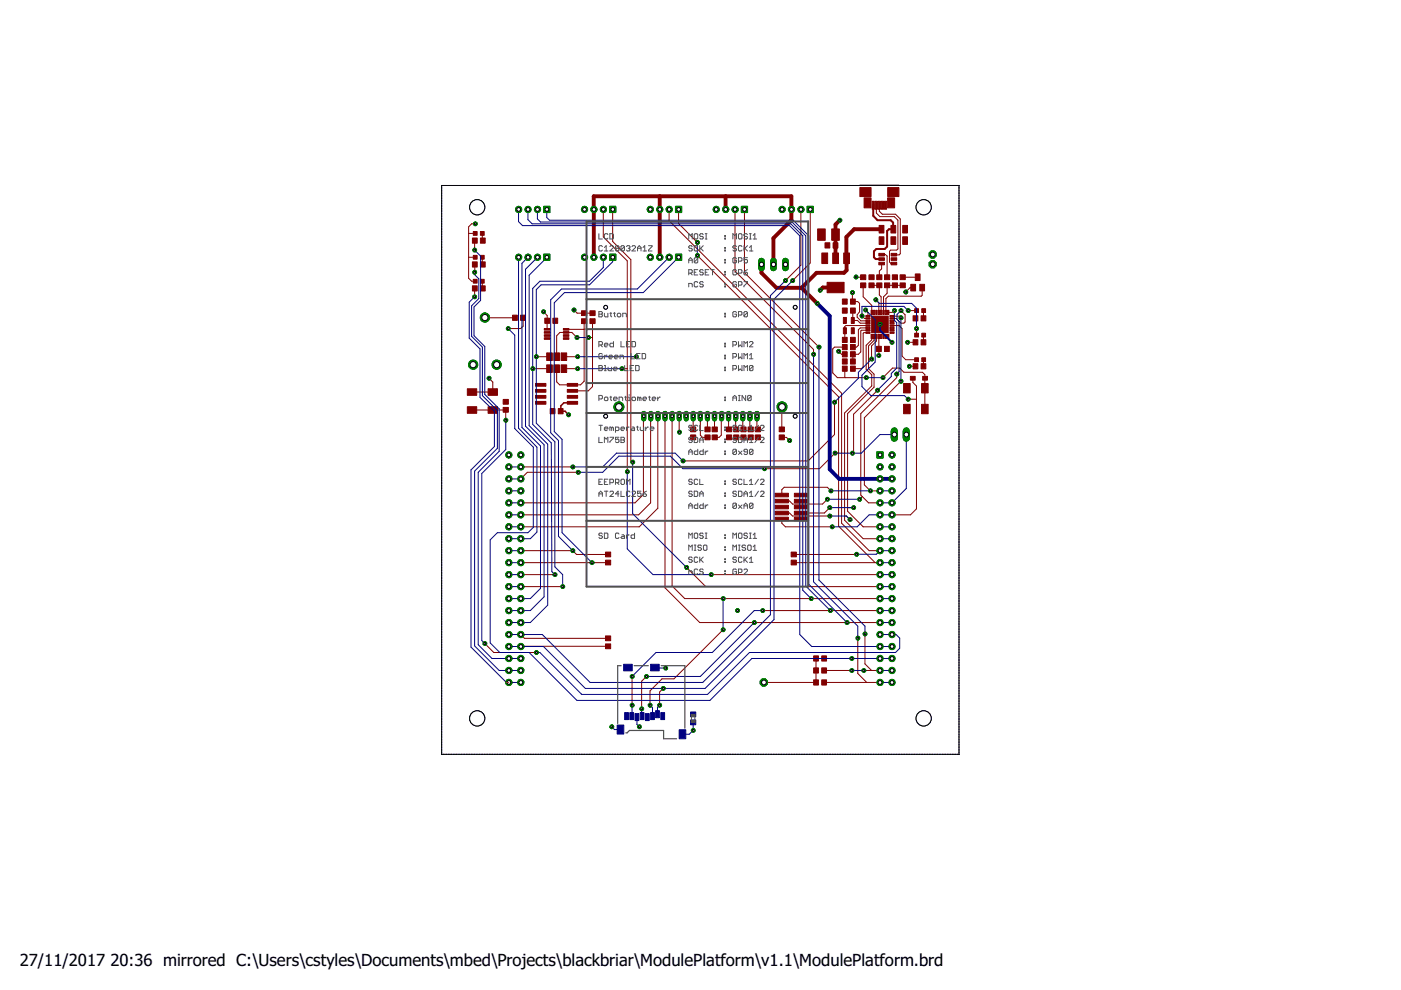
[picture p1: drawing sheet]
<svg xmlns="http://www.w3.org/2000/svg" width="297mm" height="210mm" viewBox="0 0 297 210" stroke-linecap="round" stroke-linejoin="round" font-family="sans-serif">
<defs><g id="words">
<g font-size="3.5">
<text x="4.2" y="204.7">27/11/2017</text>
<text x="23.4" y="204.7">20:36 mirrored C:\Users\cstyles\Documents\mbed\Projects\blackbriar\ModulePlatform\v1.1\ModulePlatform.brd</text>
</g>
</g></defs>
<g fill="#800000" stroke="#800000" stroke-width=".21">
<path d="M176.6 51.5h1.1v1.1h-1.1z"/>
<path d="M174.9 51.5h1v1.1h-1z"/>
<path d="M149.5 92.2h1.1v1h-1.1z"/>
<path d="M149.5 90.5h1.1v1h-1.1z"/>
<path d="M151 90.5h1.1v1h-1.1z"/>
<path d="M151 92.2h1.1v1h-1.1z"/>
<path d="M160.1 90.5h1.1v1h-1.1z"/>
<path d="M160.1 92.2h1.1v1h-1.1z"/>
<path d="M158.6 90.5h1.1v1h-1.1z"/>
<path d="M158.6 92.2h1.1v1h-1.1z"/>
<path d="M157.1 90.5h1.1v1h-1.1z"/>
<path d="M157.1 92.2h1.1v1h-1.1z"/>
<path d="M155.6 90.5h1.1v1h-1.1z"/>
<path d="M155.6 92.2h1.1v1h-1.1z"/>
<path d="M154 90.5h1.1v1h-1.1z"/>
<path d="M154 92.2h1.1v1h-1.1z"/>
<path d="M146.4 90.5h1.1v1h-1.1z"/>
<path d="M146.4 92.2h1.1v1h-1.1z"/>
<path d="M115.5 67.5h1v1.1h-1z"/>
<path d="M117.2 67.5h1v1.1h-1z"/>
<path d="M176.3 48.5h1.6v2.4h-1.6z"/>
<path d="M173.4 48.5h1.6v2.4h-1.6z"/>
<path d="M185.8 73.4h1.1v1.1h-1.1z"/>
<path d="M187.5 73.4h1.1v1.1h-1.1z"/>
<path d="M180.3 76.1h1v1.1h-1z"/>
<path d="M178.6 76.1h1v1.1h-1z"/>
<path d="M180.3 63.4h1v1.1h-1z"/>
<path d="M178.6 63.4h1v1.1h-1z"/>
<path d="M180.3 65.3h1v1.1h-1z"/>
<path d="M178.6 65.3h1v1.1h-1z"/>
<path d="M178.6 71.5h1v1.1h-1z"/>
<path d="M180.3 71.5h1v1.1h-1z"/>
<path d="M184.2 60h1.1v1h-1.1z"/>
<path d="M184.2 58.3h1.1v1h-1.1z"/>
<path d="M189.2 60h1.1v1h-1.1z"/>
<path d="M189.2 58.3h1.1v1h-1.1z"/>
<path d="M186.2 42.7h.5v1.7h-.5z"/>
<path d="M185.6 42.7h.4v1.7h-.4z"/>
<path d="M186.9 42.7h.4v1.7h-.4z"/>
<path d="M187.5 42.7h.5v1.7h-.5z"/>
<path d="M184.9 42.7h.5v1.7h-.5z"/>
<path d="M183.2 42h1.5v2.1h-1.5z"/>
<path d="M188.2 42h1.5v2.1h-1.5z"/>
<path d="M182.3 39.8h2.4v1.9h-2.4z"/>
<path d="M188.2 39.8h2.4v1.9h-2.4z"/>
<path d="M195.6 79.8h1v.8h-1z"/>
<path d="M193 79.8h1v.8h-1z"/>
<path d="M188.9 53.7h1.2v.6h-1.2z"/>
<path d="M188.9 54.7h1.2v.5h-1.2z"/>
<path d="M188.9 55.6h1.2v.6h-1.2z"/>
<path d="M186.3 55.6h1.2v.6h-1.2z"/>
<path d="M186.3 54.7h1.2v.5h-1.2z"/>
<path d="M186.3 53.7h1.2v.6h-1.2z"/>
<path d="M174.2 53.6h1.3v2.3h-1.3z"/>
<path d="M176.6 53.6h1.2v2.3h-1.2z"/>
<path d="M178.9 53.6h1.2v2.3h-1.2z"/>
<path d="M175.4 59.9h3.6v2.2h-3.6z"/>
<path d="M186.7 70.9h.3v.9h-.3z"/>
<path d="M187.2 70.9h.3v.9h-.3z"/>
<path d="M187.7 70.9h.3v.9h-.3z"/>
<path d="M188.2 70.9h.3v.9h-.3z"/>
<path d="M186.2 70.9h.3v.9h-.3z"/>
<path d="M185.7 70.9h.3v.9h-.3z"/>
<path d="M185.2 70.9h.3v.9h-.3z"/>
<path d="M184.7 70.9h.3v.9h-.3z"/>
<path d="M186.2 65.8h.3v.9h-.3z"/>
<path d="M185.7 65.8h.3v.9h-.3z"/>
<path d="M185.2 65.8h.3v.9h-.3z"/>
<path d="M184.7 65.8h.3v.9h-.3z"/>
<path d="M186.7 65.8h.3v.9h-.3z"/>
<path d="M187.2 65.8h.3v.9h-.3z"/>
<path d="M187.7 65.8h.3v.9h-.3z"/>
<path d="M188.2 65.8h.3v.9h-.3z"/>
<path d="M188.7 68.4h.9v.3h-.9z"/>
<path d="M188.7 67.9h.9v.3h-.9z"/>
<path d="M188.7 67.4h.9v.3h-.9z"/>
<path d="M188.7 66.9h.9v.3h-.9z"/>
<path d="M188.7 68.9h.9v.3h-.9z"/>
<path d="M188.7 69.4h.9v.3h-.9z"/>
<path d="M188.7 69.9h.9v.3h-.9z"/>
<path d="M188.7 70.4h.9v.3h-.9z"/>
<path d="M183.6 68.9h.9v.3h-.9z"/>
<path d="M183.6 69.4h.9v.3h-.9z"/>
<path d="M183.6 69.9h.9v.3h-.9z"/>
<path d="M183.6 70.4h.9v.3h-.9z"/>
<path d="M183.6 68.4h.9v.3h-.9z"/>
<path d="M183.6 67.9h.9v.3h-.9z"/>
<path d="M183.6 67.4h.9v.3h-.9z"/>
<path d="M183.6 66.9h.9v.3h-.9z"/>
<path d="M184.8 67h3.5v3.5h-3.5z"/>
<path d="M119.4 69.7h1.2v.3h-1.2z"/>
<path d="M119.4 70.3h1.2v.4h-1.2z"/>
<path d="M119.4 71h1.2v.3h-1.2z"/>
<path d="M119.4 71.6h1.2v.3h-1.2z"/>
<path d="M115.4 71.6h1.2v.3h-1.2z"/>
<path d="M115.4 71h1.2v.3h-1.2z"/>
<path d="M115.4 70.3h1.2v.4h-1.2z"/>
<path d="M115.4 69.7h1.2v.3h-1.2z"/>
<path d="M193.9 70.7h.8v.8h-.8z"/>
<path d="M195.4 70.7h.8v.8h-.8z"/>
<path d="M193.9 75.9h.8v.8h-.8z"/>
<path d="M195.4 75.9h.8v.8h-.8z"/>
<path d="M195.4 65.4h.8v.9h-.8z"/>
<path d="M193.9 65.4h.8v.9h-.8z"/>
<path d="M180.5 67.3h.6v1.3h-.6z"/>
<path d="M180.5 69.5h.6v1.3h-.6z"/>
<path d="M178.8 69.5h.7v1.3h-.7z"/>
<path d="M178.8 67.3h.7v1.3h-.7z"/>
<path d="M193.6 72h1v1.1h-1z"/>
<path d="M195.3 72h1v1.1h-1z"/>
<path d="M187.5 58.3h1.1v1h-1.1z"/>
<path d="M187.5 60h1.1v1h-1.1z"/>
<path d="M100.2 60.6h1v1.1h-1z"/>
<path d="M101.9 60.6h1v1.1h-1z"/>
<path d="M100.2 55.5h1v1.1h-1z"/>
<path d="M101.9 55.5h1v1.1h-1z"/>
<path d="M100.2 50.5h1v1.1h-1z"/>
<path d="M101.9 50.5h1v1.1h-1z"/>
<path d="M123.3 67.6h1.1v1h-1.1z"/>
<path d="M123.3 65.9h1.1v1h-1.1z"/>
<path d="M125.1 67.6h1.1v1h-1.1z"/>
<path d="M125.1 65.9h1.1v1h-1.1z"/>
<path d="M165.2 92.2h1.1v1h-1.1z"/>
<path d="M165.2 90.5h1.1v1h-1.1z"/>
<path d="M193.6 77.1h1v1.1h-1z"/>
<path d="M195.3 77.1h1v1.1h-1z"/>
<path d="M193.6 67h1v1.1h-1z"/>
<path d="M195.3 67h1v1.1h-1z"/>
<path d="M182.5 60h1.1v1h-1.1z"/>
<path d="M182.5 58.3h1.1v1h-1.1z"/>
<path d="M180.3 74.6h1v1.1h-1z"/>
<path d="M178.6 74.6h1v1.1h-1z"/>
<path d="M180.3 73h1v1.1h-1z"/>
<path d="M178.6 73h1v1.1h-1z"/>
<path d="M180.3 77.6h1v1.1h-1z"/>
<path d="M178.6 77.6h1v1.1h-1z"/>
<path d="M190.8 58.3h1.1v1h-1.1z"/>
<path d="M190.8 60h1.1v1h-1.1z"/>
<path d="M185.9 58.3h1.1v1h-1.1z"/>
<path d="M185.9 60h1.1v1h-1.1z"/>
<path d="M194.1 58.1h1v1.4h-1z"/>
<path d="M193.1 60.3h1v1.4h-1z"/>
<path d="M195 60.3h1v1.4h-1z"/>
<path d="M99.1 86.2h2v1.4h-2z"/>
<path d="M103.5 86.2h2v1.4h-2z"/>
<path d="M99.1 82.4h2v1.4h-2z"/>
<path d="M103.5 82.4h2v1.4h-2z"/>
<path d="M195.4 85.7h1.4v2h-1.4z"/>
<path d="M195.4 81.3h1.4v2h-1.4z"/>
<path d="M191.6 85.7h1.4v2h-1.4z"/>
<path d="M191.6 81.3h1.4v2h-1.4z"/>
<path d="M101.9 59.2h.8v.8h-.8z"/>
<path d="M100.4 59.2h.8v.8h-.8z"/>
<path d="M101.9 54.1h.8v.8h-.8z"/>
<path d="M100.4 54.1h.8v.8h-.8z"/>
<path d="M101.9 49.1h.8v.8h-.8z"/>
<path d="M100.4 49.1h.8v.8h-.8z"/>
<path d="M106.7 86.4h1.1v1h-1.1z"/>
<path d="M106.7 84.7h1.1v1h-1.1z"/>
<path d="M113.5 85.1h2.2v.6h-2.2z"/>
<path d="M113.5 83.8h2.2v.6h-2.2z"/>
<path d="M113.5 82.6h2.2v.6h-2.2z"/>
<path d="M113.5 81.3h2.2v.6h-2.2z"/>
<path d="M120.3 81.3h2.2v.6h-2.2z"/>
<path d="M120.3 82.6h2.2v.6h-2.2z"/>
<path d="M120.3 83.8h2.2v.6h-2.2z"/>
<path d="M120.3 85.1h2.2v.6h-2.2z"/>
<path d="M118.4 86.6h1v1.1h-1z"/>
<path d="M116.6 86.6h1.1v1.1h-1.1z"/>
<path d="M128.4 117.1h1.1v1h-1.1z"/>
<path d="M128.4 118.8h1.1v1h-1.1z"/>
<path d="M174.2 139.1h1v1.1h-1z"/>
<path d="M172.5 139.1h1v1.1h-1z"/>
<path d="M174.2 141.6h1v1.1h-1z"/>
<path d="M172.5 141.6h1v1.1h-1z"/>
<path d="M174.2 144.1h1v1.1h-1z"/>
<path d="M172.5 144.1h1v1.1h-1z"/>
<path d="M108.7 66.8h1v1.1h-1z"/>
<path d="M110.4 66.8h1v1.1h-1z"/>
<path d="M167.7 117.1h1.1v1h-1.1z"/>
<path d="M167.7 118.8h1.1v1h-1.1z"/>
<path d="M119 74.8h1.1v1.6h-1.1z"/>
<path d="M117.4 74.8h1.2v1.6h-1.2z"/>
<path d="M115.9 74.8h1.2v1.6h-1.2z"/>
<path d="M119 77.4h1.1v1.6h-1.1z"/>
<path d="M117.4 77.4h1.2v1.6h-1.2z"/>
<path d="M115.9 77.4h1.2v1.6h-1.2z"/>
<path d="M128.4 134.8h1.1v1h-1.1z"/>
<path d="M128.4 136.5h1.1v1h-1.1z"/>
<path d="M191.4 50.2h1v1.6h-1z"/>
<path d="M188.9 50.2h1v1.6h-1z"/>
<path d="M186.4 50.2h1v1.6h-1z"/>
<path d="M191.4 47.8h1v1.6h-1z"/>
<path d="M188.9 47.8h1v1.6h-1z"/>
<path d="M186.4 47.8h1v1.6h-1z"/>
<path d="M168.4 104.6h2.8v.7h-2.8z"/>
<path d="M168.4 105.9h2.8v.7h-2.8z"/>
<path d="M164.4 104.6h2.8v.7h-2.8z"/>
<path d="M164.4 105.9h2.8v.7h-2.8z"/>
<path d="M168.4 107.1h2.8v.8h-2.8z"/>
<path d="M164.4 107.1h2.8v.8h-2.8z"/>
<path d="M168.4 108.4h2.8v.8h-2.8z"/>
<path d="M164.4 108.4h2.8v.8h-2.8z"/>
<path d="M168.4 109.7h2.8v.7h-2.8z"/>
<path d="M164.4 109.7h2.8v.7h-2.8z"/>
</g>
<g fill="none" stroke="#800000" stroke-width=".21">
<path d="M93.6 39.3h.1M93.6 39.3v.1M93.6 39.7h.1M94 39.3h.1M94.3 39.3h.1M94.7 39.3h.1M95 39.3h.1M95.4 39.3h.1M95.7 39.3h.1M96.1 39.3h.1M96.4 39.3h.1M96.8 39.3h.1"/>
<path d="M97.1 39.3h.1M97.5 39.3h.1M97.8 39.3h.1M98.2 39.3h.1M98.5 39.3h.1M98.9 39.3h.1M99.2 39.3h.1M99.6 39.3h.1M99.9 39.3h.1M100.2 39.3h.1M100.6 39.3h.1M100.9 39.3h.1"/>
<path d="M101.3 39.3h.1M101.6 39.3h.1M102 39.3h.1M102.3 39.3h.1M102.7 39.3h.1M103 39.3h.1M103.4 39.3h.1M103.7 39.3h.1M104.1 39.3h.1M104.4 39.3h.1M104.8 39.3h.1M105.1 39.3h.1"/>
<path d="M105.5 39.3h.1M105.8 39.3h.1M106.2 39.3h.1M106.5 39.3h.1M106.9 39.3h.1M107.2 39.3h.1M107.6 39.3h.1M107.9 39.3h.1M108.3 39.3h.1M108.6 39.3h.1M109 39.3h.1M109.3 39.3h.1"/>
<path d="M109.6 39.3h.1M110 39.3h.1M110.3 39.3h.1M110.7 39.3h.1M111 39.3h.1M111.4 39.3h.1M111.7 39.3h.1M112.1 39.3h.1M112.4 39.3h.1M112.8 39.3h.1M113.1 39.3h.1M113.5 39.3h.1"/>
<path d="M113.8 39.3h.1M114.2 39.3h.1M114.5 39.3h.1M114.9 39.3h.1M115.2 39.3h.1M115.6 39.3h.1M115.9 39.3h.1M116.3 39.3h.1M116.6 39.3h.1M117 39.3h.1M117.3 39.3h.1M117.7 39.3h.1"/>
<path d="M118 39.3h.1M118.4 39.3h.1M118.7 39.3h.1M119 39.3h.1M119.4 39.3h.1M119.7 39.3h.1M120.1 39.3h.1M120.4 39.3h.1M120.8 39.3h.1M121.1 39.3h.1M121.5 39.3h.1M121.8 39.3h.1"/>
<path d="M122.2 39.3h.1M122.5 39.3h.1M122.9 39.3h.1M123.2 39.3h.1M123.6 39.3h.1M123.9 39.3h.1M124.3 39.3h.1M124.6 39.3h.1M125 39.3h.1M125.3 39.3h.1M125.7 39.3h.1M126 39.3h.1"/>
<path d="M126.4 39.3h.1M126.7 39.3h.1M127.1 39.3h.1M127.4 39.3h.1M127.8 39.3h.1M128.1 39.3h.1M128.4 39.3h.1M128.8 39.3h.1M129.1 39.3h.1M129.5 39.3h.1M129.8 39.3h.1M130.2 39.3h.1"/>
<path d="M130.5 39.3h.1M130.9 39.3h.1M131.2 39.3h.1M131.6 39.3h.1M131.9 39.3h.1M132.3 39.3h.1M132.6 39.3h.1M133 39.3h.1M133.3 39.3h.1M133.7 39.3h.1M134 39.3h.1M134.4 39.3h.1"/>
<path d="M134.7 39.3h.1M135.1 39.3h.1M135.4 39.3h.1M135.8 39.3h.1M136.1 39.3h.1M136.5 39.3h.1M136.8 39.3h.1M137.2 39.3h.1M137.5 39.3h.1M137.8 39.3h.1M138.2 39.3h.1M138.5 39.3h.1"/>
<path d="M138.9 39.3h.1M139.2 39.3h.1M139.6 39.3h.1M139.9 39.3h.1M140.3 39.3h.1M140.6 39.3h.1M141 39.3h.1M141.3 39.3h.1M141.7 39.3h.1M142 39.3h.1M142.4 39.3h.1M142.7 39.3h.1"/>
<path d="M143.1 39.3h.1M143.4 39.3h.1M143.8 39.3h.1M144.1 39.3h.1M144.5 39.3h.1M144.8 39.3h.1M145.2 39.3h.1M145.5 39.3h.1M145.9 39.3h.1M146.2 39.3h.1M146.6 39.3h.1M146.9 39.3h.1"/>
<path d="M147.2 39.3h.1M147.6 39.3h.1M147.9 39.3h.1M148.3 39.3h.1M148.6 39.3h.1M149 39.3h.1M149.3 39.3h.1M149.7 39.3h.1M150 39.3h.1M150.4 39.3h.1M150.7 39.3h.1M151.1 39.3h.1"/>
<path d="M151.4 39.3h.1M151.8 39.3h.1M152.1 39.3h.1M152.5 39.3h.1M152.8 39.3h.1M153.2 39.3h.1M153.5 39.3h.1M153.9 39.3h.1M154.2 39.3h.1M154.6 39.3h.1M154.9 39.3h.1M155.3 39.3h.1"/>
<path d="M155.6 39.3h.1M156 39.3h.1M156.3 39.3h.1M156.6 39.3h.1M157 39.3h.1M157.3 39.3h.1M157.7 39.3h.1M158 39.3h.1M158.4 39.3h.1M158.7 39.3h.1M159.1 39.3h.1M159.4 39.3h.1"/>
<path d="M159.8 39.3h.1M160.1 39.3h.1M160.5 39.3h.1M160.8 39.3h.1M161.2 39.3h.1M161.5 39.3h.1M161.9 39.3h.1M162.2 39.3h.1M162.6 39.3h.1M162.9 39.3h.1M163.3 39.3h.1M163.6 39.3h.1"/>
<path d="M164 39.3h.1M164.3 39.3h.1M164.7 39.3h.1M165 39.3h.1M165.4 39.3h.1M165.7 39.3h.1M166 39.3h.1M166.4 39.3h.1M166.7 39.3h.1M167.1 39.3h.1M167.4 39.3h.1M167.8 39.3h.1"/>
<path d="M168.1 39.3h.1M168.5 39.3h.1M168.8 39.3h.1M169.2 39.3h.1M169.5 39.3h.1M169.9 39.3h.1M170.2 39.3h.1M170.6 39.3h.1M170.9 39.3h.1M171.3 39.3h.1M171.6 39.3h.1M172 39.3h.1"/>
<path d="M172.3 39.3h.1M172.7 39.3h.1M173 39.3h.1M173.4 39.3h.1M173.7 39.3h.1M174.1 39.3h.1M174.4 39.3h.1M174.8 39.3h.1M175.1 39.3h.1M175.4 39.3h.1M175.8 39.3h.1M176.1 39.3h.1"/>
<path d="M176.5 39.3h.1M176.8 39.3h.1M177.2 39.3h.1M177.5 39.3h.1M177.9 39.3h.1M178.2 39.3h.1M178.6 39.3h.1M178.9 39.3h.1M179.3 39.3h.1M179.6 39.3h.1M180 39.3h.1M180.3 39.3h.1"/>
<path d="M180.7 39.3h.1M181 39.3h.1M181.4 39.3h.1M181.7 39.3h.1M182.1 39.3h.1M182.4 39.3h.1M182.8 39.3h.1M183.1 39.3h.1M183.5 39.3h.1M183.8 39.3h.1M184.1 39.3h.1M184.5 39.3h.1"/>
<path d="M184.8 39.3h.1M185.2 39.3h.1M185.5 39.3h.1M185.9 39.3h.1M186.2 39.3h.1M186.6 39.3h.1M186.9 39.3h.1M187.3 39.3h.1M187.6 39.3h.1M188 39.3h.1M188.3 39.3h.1M188.7 39.3h.1"/>
<path d="M189 39.3h.1M189.4 39.3h.1M189.7 39.3h.1M190.1 39.3h.1M190.4 39.3h.1M190.8 39.3h.1M191.1 39.3h.1M191.5 39.3h.1M191.8 39.3h.1M192.2 39.3h.1M192.5 39.3h.1M192.8 39.3h.1"/>
<path d="M193.2 39.3h.1M193.5 39.3h.1M193.9 39.3h.1M194.2 39.3h.1M194.6 39.3h.1M194.9 39.3h.1M195.3 39.3h.1M195.6 39.3h.1M196 39.3h.1M196.3 39.3h.1M196.7 39.3h.1M197 39.3h.1"/>
<path d="M197.4 39.3h.1M197.7 39.3h.1M198.1 39.3h.1M198.4 39.3h.1M198.8 39.3h.1M199.1 39.3h.1M199.5 39.3h.1M199.8 39.3h.1M200.2 39.3h.1M200.5 39.3h.1M200.9 39.3h.1M201.2 39.3h.1"/>
<path d="M201.5 39.3h.1M201.9 39.3h.1M202.2 39.3h.1M202.6 39.3h.1M202.9 39.3h.1M203.3 39.3v.1M203.3 39.7h.1M93.6 40v.1M93.6 40.4h.1M93.6 40.7h.1M93.6 41.1h.1M93.6 41.4h.1"/>
<path d="M93.6 41.8h.1M93.6 42.1h.1M93.6 42.4v.1M93.6 42.8h.1M93.6 43.1v.1M93.6 43.5h.1M93.6 43.8v.1M93.6 44.2h.1M93.6 44.5v.1M93.6 44.9h.1M93.6 45.2v.1M93.6 45.6h.1"/>
<path d="M93.6 45.9v.1M93.6 46.3h.1M93.6 46.6v.1M93.6 47h.1M93.6 47.3h.1M93.6 47.7h.1M93.6 48h.1M93.6 48.4h.1M93.6 48.7h.1M93.6 49v.1M93.6 49.4h.1M93.6 49.7v.1"/>
<path d="M93.6 50.1h.1M93.6 50.4v.1M93.6 50.8h.1M93.6 51.1v.1M93.6 51.5h.1M93.6 51.8v.1M93.6 52.2h.1M93.6 52.5v.1M93.6 52.9h.1M93.6 53.2v.1M93.6 53.6h.1M93.6 53.9v.1"/>
<path d="M93.6 54.3h.1M93.6 54.6v.1M93.6 54.9v.1M93.6 55.3v.1M93.6 55.6v.1M93.6 56h.1M93.6 56.3v.1M93.6 56.7h.1M93.6 57v.1M93.6 57.4h.1M93.6 57.7v.1M93.6 58.1h.1"/>
<path d="M93.6 58.4v.1M93.6 58.8h.1M93.6 59.1v.1M93.6 59.5h.1M93.6 59.8v.1M99.4 49.5h1.4M99.4 54.5h1.4M100.7 51l-.1 2M100.7 56.1l-.1 1.6M100.8 47.5h-.8l-.6 .6v10.9l.6 .6h.8M102.3 49.5l.1 1.5M102.3 54.5l.1 1.6"/>
<path d="M102.3 59.6l.1 1.6M127.9 44.4v5.8l5.1 5.1v44.7M129.9 44.4v6.8l3.9 3.9v42.5l.3 .4M141.9 44.4v2.4l36.5 36.6v27.5l5.9 5.9h2.3M143.9 44.4v3l3.9 4M147.8 54.2l30 29.9v27.5l7.7 7.7M155.8 44.4v13.1l16.7 16.6v1M157.8 44.4v13.4l15.8 15.8M169.8 44.4v11.8l-3.3 3.3M171.8 44.4v11.4l-3.8 3.7M181.5 58.7l1.5 .1M185.8 43.5v1.7l.8 .7h3l.8 .8v6.1l-.3 .2h-1.3l-.2 .3v2.3l.3 .3h.6"/>
<path d="M186.4 43.5v1.3l.7 .6h2.8l1 1v7.4l-.3 .2h-1.1M186.9 55.9v1.1l-.5 .5v1.3M186.9 54h.9l.3 .3v4.5M191.4 58.8h3.2M191.4 58.8h.1M203.3 40v.1M203.3 40.4h.1M203.3 40.7h.1M203.3 41.1h.1M203.3 41.4h.1M203.3 41.8h.1M203.3 42.1h.1"/>
<path d="M203.3 42.4v.1M203.3 42.8h.1M203.3 43.1v.1M203.3 43.5h.1M203.3 43.8v.1M203.3 44.2h.1M203.3 44.5v.1M203.3 44.9h.1M203.3 45.2v.1M203.3 45.6h.1M203.3 45.9v.1M203.3 46.3h.1"/>
<path d="M203.3 46.6v.1M203.3 47h.1M203.3 47.3h.1M203.3 47.7h.1M203.3 48h.1M203.3 48.4h.1M203.3 48.7h.1M203.3 49v.1M203.3 49.4h.1M203.3 49.7v.1M203.3 50.1h.1M203.3 50.4v.1"/>
<path d="M203.3 50.8h.1M203.3 51.1v.1M203.3 51.5h.1M203.3 51.8v.1M203.3 52.2h.1M203.3 52.5v.1M203.3 52.9h.1M203.3 53.2v.1M203.3 53.6h.1M203.3 53.9v.1M203.3 54.3h.1M203.3 54.6v.1"/>
<path d="M203.3 54.9v.1M203.3 55.3v.1M203.3 55.6v.1M203.3 56h.1M203.3 56.3v.1M203.3 56.7h.1M203.3 57v.1M203.3 57.4h.1M203.3 57.7v.1M203.3 58.1h.1M203.3 58.4v.1M203.3 58.8h.1"/>
<path d="M203.3 59.1v.1M203.3 59.5h.1M203.3 59.8v.1M93.6 60.2h.1M93.6 60.5v.1M93.6 60.9h.1M93.6 61.2v.1M93.6 61.6h.1M93.6 61.9v.1M93.6 62.3h.1M93.6 62.6v.1M93.6 62.9v.1"/>
<path d="M93.6 63.3h.1M93.6 63.6v.1M93.6 64h.1M93.6 64.3v.1M93.6 64.7h.1M93.6 65v.1M93.6 65.4h.1M93.6 65.7v.1M93.6 66.1h.1M93.6 66.4v.1M93.6 66.8h.1M93.6 67.1v.1"/>
<path d="M93.6 67.5h.1M93.6 67.8v.1M93.6 68.2h.1M93.6 68.5v.1M93.6 68.9h.1M93.6 69.2h.1M93.6 69.6h.1M93.6 69.9h.1M93.6 70.3h.1M93.6 70.6h.1M93.6 70.9v.1M93.6 71.3h.1"/>
<path d="M93.6 71.6v.1M93.6 72h.1M93.6 72.3v.1M93.6 72.7h.1M93.6 73v.1M93.6 73.4h.1M93.6 73.7v.1M93.6 74.1h.1M93.6 74.4v.1M93.6 74.8h.1M93.6 75.1h.1M93.6 75.5h.1"/>
<path d="M93.6 75.8h.1M93.6 76.2h.1M93.6 76.5h.1M93.6 76.9h.1M93.6 77.2h.1M93.6 77.5v.1M93.6 77.9h.1M93.6 78.2v.1M93.6 78.6h.1M93.6 78.9v.1M93.6 79.3h.1M93.6 79.6v.1"/>
<path d="M93.6 80h.1M100.7 61.2l-.1 1.7M102.8 67.3l6.4 .1M110.9 67.4v1.8l-.5 .5h-2.7M112.9 78.2h3.6M113.7 75.6h2.8M115.2 66.1l.8 .8v2.9M119.5 78.2h2.9M119.5 75.6h2.9M121.7 65.7l.7 .7h3.2M122.3 71.6l-1.1-1.1h-2.5l-.7 .7v4.4M123.8 68.1v12.7l-.7 .8h-4.4l-.7-.6v-2.8"/>
<path d="M123.8 69.8h-3.8M124.7 71.6h.9M125.6 68.1v13.9l-.9 .9h-3.3M131.8 78.2h1.2M133.8 75.6h1.1M177.8 74.5l.6 .6h.7M179.1 78.2l.1 1.9M179.1 73.6h-2.2l-.3 .4v5.1l.9 1h6.1M180.7 62v1.9h1.2l.3 .4v1.8l-.5 .6v.5l.8 .8h1.5M180.8 65.8v2.1h1l.6 .6h1.6M182.8 67l.5 .5h.7M183 60.5v2.4l1.8 1.8v1.5"/>
<path d="M183.5 65.7l.5 .5v.8M184 70h-1.4l-.1 .2v4.4l-.5 .5h-1.2v1.5M184 69h-4.7l-.2 .3v2.8M184 70.5h-.8l-.2 .2v7.1l-.4 .4h-1.8M184 69.5h-1.6l-.4 .4v3.3l-.4 .4h-.8M184.8 60.5h1.6v2l.4 .4v3.3M184.8 71.3v.8l-1.2 1.1v5.1l1.2 1.2v2.3l-5.7 5.8v22.7l3.9 3.9h3.6M185.3 71.3v.9l-1.2 1.1v4.9l1.2 1.1v2.8l-5.6 5.6v20.7l3.3 3.3h3.6M185.7 63.6l.6 .6v2M185.8 71.3v1l-1 1v2.8M186.3 71.3v4.1M188.3 66.2h1"/>
<path d="M189.1 67h1.6l.3 .4M189.1 69h1.5l.7 .7v5.8l.7 .8h2.3M190.1 79.3v.8l-7.6 7.6v17.3l1.6 1.6h2.5M191 65.8l.9 .9v1.6l-.3 .2h-.6l-1-1h-.9M191.4 60.5h-3.3v1.7l-.8 .7v3.3M192.4 72.6h1.7M192.5 65.8h1.8M192.8 77.7h1.3M193.6 61h-.6l-1 .9M194.3 69.7v1.4M195.5 61v1.6l-.2 .2h-7l-.5 .5v2.9M195.8 65.9v1.6"/>
<path d="M195.8 71.1v1.5M195.8 76.3v1.4M203.3 60.2h.1M203.3 60.5v.1M203.3 60.9h.1M203.3 61.2v.1M203.3 61.6h.1M203.3 61.9v.1M203.3 62.3h.1M203.3 62.6v.1M203.3 62.9v.1M203.3 63.3h.1"/>
<path d="M203.3 63.6v.1M203.3 64h.1M203.3 64.3v.1M203.3 64.7h.1M203.3 65v.1M203.3 65.4h.1M203.3 65.7v.1M203.3 66.1h.1M203.3 66.4v.1M203.3 66.8h.1M203.3 67.1v.1M203.3 67.5h.1"/>
<path d="M203.3 67.8v.1M203.3 68.2h.1M203.3 68.5v.1M203.3 68.9h.1M203.3 69.2h.1M203.3 69.6h.1M203.3 69.9h.1M203.3 70.3h.1M203.3 70.6h.1M203.3 70.9v.1M203.3 71.3h.1M203.3 71.6v.1"/>
<path d="M203.3 72h.1M203.3 72.3v.1M203.3 72.7h.1M203.3 73v.1M203.3 73.4h.1M203.3 73.7v.1M203.3 74.1h.1M203.3 74.4v.1M203.3 74.8h.1M203.3 75.1h.1M203.3 75.5h.1M203.3 75.8h.1"/>
<path d="M203.3 76.2h.1M203.3 76.5h.1M203.3 76.9h.1M203.3 77.2h.1M203.3 77.5v.1M203.3 77.9h.1M203.3 78.2v.1M203.3 78.6h.1M203.3 78.9v.1M203.3 79.3h.1M203.3 79.6v.1M203.3 80h.1"/>
<path d="M93.6 80.3v.1M93.6 80.7h.1M93.6 81v.1M93.6 81.4h.1M93.6 81.7h.1M93.6 82.1h.1M93.6 82.4h.1M93.6 82.8h.1M93.6 83.1h.1M93.6 83.4v.1M93.6 83.8h.1M93.6 84.1v.1"/>
<path d="M93.6 84.5h.1M93.6 84.8v.1M93.6 85.2h.1M93.6 85.5v.1M93.6 85.9h.1M93.6 86.2v.1M93.6 86.6h.1M93.6 86.9v.1M93.6 87.3h.1M93.6 87.6v.1M93.6 88h.1M93.6 88.3h.1"/>
<path d="M93.6 88.7h.1M93.6 89h.1M93.6 89.3v.1M93.6 89.7h.1M93.6 90v.1M93.6 90.4h.1M93.6 90.7v.1M93.6 91.1h.1M93.6 91.4v.1M93.6 91.8h.1M93.6 92.1v.1M93.6 92.5h.1"/>
<path d="M93.6 92.8v.1M93.6 93.2h.1M93.6 93.5v.1M93.6 93.9h.1M93.6 94.2v.1M93.6 94.6h.1M93.6 94.9v.1M93.6 95.3h.1M93.6 95.6v.1M93.6 95.9v.1M93.6 96.3v.1M93.6 96.6v.1"/>
<path d="M93.6 97h.1M93.6 97.3v.1M93.6 97.7h.1M93.6 98v.1M93.6 98.4h.1M93.6 98.7v.1M93.6 99.1h.1M93.6 99.4v.1M93.6 99.8h.1M100.1 86.9h7.1M103.7 80.2l.8 .8v2.1h-4.4M107.2 86.9v2.2"/>
<path d="M110.4 99h11M136.5 88.2l-.1 16.6-1.8 1.8h-24.2M138 88.2l-.1 18.4-2.5 2.6h-25M139.5 88.2v19.6l-4 3.9h-25.1M141 88.2v36.4l7.4 7.4h38.2M142.5 88.2v36l2.7 2.7h41.4M144 88.2v3.4M147 88.3v2.7M147 88.2v.1M148.5 88.3v4l.4 .4h1.1M150 88.2v2.8M151.5 88.2v2.8"/>
<path d="M153 88.2l-.1 4.1-.4 .4h-1M154.5 88.2l.1 2.8M156 88.2v2.7l.1 .1M157.5 88.2v2.7l.1 .1M159 88.2v2.7l.2 .1M160.5 88.2v2.6l.2 .2M165.8 92.7h.9l.7 .7M165.8 86.3v4.7M176.9 85.3v6.8l-5.6 5.6h-26.5M177 96.1l-3.2 3.3h-11.7M186.1 82.7l-5.1 5.1v8l-.3 .3M187.2 80.1l2-2.1h1.6l.8 .9h4l.5 .5v7.3"/>
<path d="M191 80.8l-7.7 7.8v14.2l1.2 1.3h2.1M192.5 84.6h1.8M193.5 80.2v.9l.8 .8v26l-1.3 1.3h-3.9M196.1 80.2h.1M203.3 80.3v.1M203.3 80.7h.1M203.3 81v.1M203.3 81.4h.1M203.3 81.7h.1M203.3 82.1h.1M203.3 82.4h.1M203.3 82.8h.1"/>
<path d="M203.3 83.1h.1M203.3 83.4v.1M203.3 83.8h.1M203.3 84.1v.1M203.3 84.5h.1M203.3 84.8v.1M203.3 85.2h.1M203.3 85.5v.1M203.3 85.9h.1M203.3 86.2v.1M203.3 86.6h.1M203.3 86.9v.1"/>
<path d="M203.3 87.3h.1M203.3 87.6v.1M203.3 88h.1M203.3 88.3h.1M203.3 88.7h.1M203.3 89h.1M203.3 89.3v.1M203.3 89.7h.1M203.3 90v.1M203.3 90.4h.1M203.3 90.7v.1M203.3 91.1h.1"/>
<path d="M203.3 91.4v.1M203.3 91.8h.1M203.3 92.1v.1M203.3 92.5h.1M203.3 92.8v.1M203.3 93.2h.1M203.3 93.5v.1M203.3 93.9h.1M203.3 94.2v.1M203.3 94.6h.1M203.3 94.9v.1M203.3 95.3h.1"/>
<path d="M203.3 95.6v.1M203.3 95.9v.1M203.3 96.3v.1M203.3 96.6v.1M203.3 97h.1M203.3 97.3v.1M203.3 97.7h.1M203.3 98v.1M203.3 98.4h.1M203.3 98.7v.1M203.3 99.1h.1M203.3 99.4v.1"/>
<path d="M203.3 99.8h.1M93.6 100.1v.1M93.6 100.5h.1M93.6 100.8v.1M93.6 101.2h.1M93.6 101.5v.1M93.6 101.9h.1M93.6 102.2v.1M93.6 102.6h.1M93.6 102.9v.1M93.6 103.3h.1M93.6 103.6h.1"/>
<path d="M93.6 103.9v.1M93.6 104.3h.1M93.6 104.6v.1M93.6 105h.1M93.6 105.3v.1M93.6 105.7h.1M93.6 106v.1M93.6 106.4h.1M93.6 106.7v.1M93.6 107.1h.1M93.6 107.4v.1M93.6 107.8h.1"/>
<path d="M93.6 108.1v.1M93.6 108.5h.1M93.6 108.8v.1M93.6 109.2h.1M93.6 109.5v.1M93.6 109.9h.1M93.6 110.2h.1M93.6 110.6h.1M93.6 110.9h.1M93.6 111.3h.1M93.6 111.6h.1M93.6 111.9v.1"/>
<path d="M93.6 112.3h.1M93.6 112.6v.1M93.6 113h.1M93.6 113.3v.1M93.6 113.7h.1M93.6 114v.1M93.6 114.4h.1M93.6 114.7v.1M93.6 115.1h.1M93.6 115.4v.1M93.6 115.8h.1M93.6 116.1h.1"/>
<path d="M93.6 116.5h.1M93.6 116.8h.1M93.6 117.2h.1M93.6 117.5h.1M93.6 117.8v.1M93.6 118.2h.1M93.6 118.5v.1M93.6 118.9h.1M93.6 119.2v.1M93.6 119.6h.1M93.6 119.9v.1M110.4 116.8h11l.8 .8h6.7"/>
<path d="M122.6 100.1h-10.8l-1.4 1.4M128.9 119.3h-18.5M165.8 110v.9l.7 .8h9.9M165.8 108.8h1.6l.6 .6h7.9M168.3 119.3h18.3M175.4 105.9l-1 1h-6.4l-.6-.7h-1.6M175.9 107.6l-1.1 1.2h-5M176.2 104.1l-.8-.8h-9.1l-.5 .5v1.2M179.1 109.4h.4l.7 .8M179.7 107.6h1.3M181.6 117.5l-13.3 .1M182.8 105.3l-.6 .6"/>
<path d="M203.3 100.1v.1M203.3 100.5h.1M203.3 100.8v.1M203.3 101.2h.1M203.3 101.5v.1M203.3 101.9h.1M203.3 102.2v.1M203.3 102.6h.1M203.3 102.9v.1M203.3 103.3h.1M203.3 103.6h.1M203.3 103.9v.1"/>
<path d="M203.3 104.3h.1M203.3 104.6v.1M203.3 105h.1M203.3 105.3v.1M203.3 105.7h.1M203.3 106v.1M203.3 106.4h.1M203.3 106.7v.1M203.3 107.1h.1M203.3 107.4v.1M203.3 107.8h.1M203.3 108.1v.1"/>
<path d="M203.3 108.5h.1M203.3 108.8v.1M203.3 109.2h.1M203.3 109.5v.1M203.3 109.9h.1M203.3 110.2h.1M203.3 110.6h.1M203.3 110.9h.1M203.3 111.3h.1M203.3 111.6h.1M203.3 111.9v.1M203.3 112.3h.1"/>
<path d="M203.3 112.6v.1M203.3 113h.1M203.3 113.3v.1M203.3 113.7h.1M203.3 114v.1M203.3 114.4h.1M203.3 114.7v.1M203.3 115.1h.1M203.3 115.4v.1M203.3 115.8h.1M203.3 116.1h.1M203.3 116.5h.1"/>
<path d="M203.3 116.8h.1M203.3 117.2h.1M203.3 117.5h.1M203.3 117.8v.1M203.3 118.2h.1M203.3 118.5v.1M203.3 118.9h.1M203.3 119.2v.1M203.3 119.6h.1M203.3 119.9v.1M93.6 120.3h.1M93.6 120.6v.1"/>
<path d="M93.6 121h.1M93.6 121.3v.1M93.6 121.7h.1M93.6 122h.1M93.6 122.4h.1M93.6 122.7h.1M93.6 123.1h.1M93.6 123.4h.1M93.6 123.8h.1M93.6 124.1h.1M93.6 124.4v.1M93.6 124.8h.1"/>
<path d="M93.6 125.1v.1M93.6 125.5h.1M93.6 125.8v.1M93.6 126.2h.1M93.6 126.5v.1M93.6 126.9h.1M93.6 127.2v.1M93.6 127.6h.1M93.6 127.9v.1M93.6 128.3h.1M93.6 128.6v.1M93.6 129h.1"/>
<path d="M93.6 129.3h.1M93.6 129.7h.1M93.6 130h.1M93.6 130.3v.1M93.6 130.7h.1M93.6 131v.1M93.6 131.4h.1M93.6 131.7v.1M93.6 132.1h.1M93.6 132.4v.1M93.6 132.8h.1M93.6 133.1v.1"/>
<path d="M93.6 133.5h.1M93.6 133.8v.1M93.6 134.2h.1M93.6 134.5v.1M93.6 134.9h.1M93.6 135.2v.1M93.6 135.6h.1M93.6 135.9v.1M93.6 136.2v.1M93.6 136.6v.1M93.6 136.9v.1M93.6 137.3v.1"/>
<path d="M93.6 137.6v.1M93.6 138h.1M93.6 138.3v.1M93.6 138.7h.1M93.6 139v.1M93.6 139.4h.1M93.6 139.7v.1M102.8 136.4l1.9 1.9h9M107.9 139.6h2.5M110.4 121.8h7.2M110.4 124.4h8.9M110.4 134.5l.8 .8h17.7"/>
<path d="M128.9 137l-18.5 .1M145.6 120.3l4 4.1h37M150.8 121.8h35.8M153.3 133.5l-10.4 10.4h-2.5l-2.6 2.6v3M161.7 129.5h24.9M173 139.6v5.1h-11.1M174.7 139.6h5.9M181.9 135.3v7.5l1.9 1.9M183.4 134.4v6.4l1.4 1.4M203.3 120.3h.1M203.3 120.6v.1M203.3 121h.1"/>
<path d="M203.3 121.3v.1M203.3 121.7h.1M203.3 122h.1M203.3 122.4h.1M203.3 122.7h.1M203.3 123.1h.1M203.3 123.4h.1M203.3 123.8h.1M203.3 124.1h.1M203.3 124.4v.1M203.3 124.8h.1M203.3 125.1v.1"/>
<path d="M203.3 125.5h.1M203.3 125.8v.1M203.3 126.2h.1M203.3 126.5v.1M203.3 126.9h.1M203.3 127.2v.1M203.3 127.6h.1M203.3 127.9v.1M203.3 128.3h.1M203.3 128.6v.1M203.3 129h.1M203.3 129.3h.1"/>
<path d="M203.3 129.7h.1M203.3 130h.1M203.3 130.3v.1M203.3 130.7h.1M203.3 131v.1M203.3 131.4h.1M203.3 131.7v.1M203.3 132.1h.1M203.3 132.4v.1M203.3 132.8h.1M203.3 133.1v.1M203.3 133.5h.1"/>
<path d="M203.3 133.8v.1M203.3 134.2h.1M203.3 134.5v.1M203.3 134.9h.1M203.3 135.2v.1M203.3 135.6h.1M203.3 135.9v.1M203.3 136.2v.1M203.3 136.6v.1M203.3 136.9v.1M203.3 137.3v.1M203.3 137.6v.1"/>
<path d="M203.3 138h.1M203.3 138.3v.1M203.3 138.7h.1M203.3 139v.1M203.3 139.4h.1M203.3 139.7v.1M93.6 140.1h.1M93.6 140.4v.1M93.6 140.8h.1M93.6 141.1v.1M93.6 141.5h.1M93.6 141.8v.1"/>
<path d="M93.6 142.2h.1M93.6 142.5v.1M93.6 142.9h.1M93.6 143.2v.1M93.6 143.6h.1M93.6 143.9v.1M93.6 144.3h.1M93.6 144.6h.1M93.6 144.9v.1M93.6 145.3h.1M93.6 145.6v.1M93.6 146h.1"/>
<path d="M93.6 146.3v.1M93.6 146.7h.1M93.6 147v.1M93.6 147.4h.1M93.6 147.7v.1M93.6 148.1h.1M93.6 148.4v.1M93.6 148.8h.1M93.6 149.1v.1M93.6 149.5h.1M93.6 149.8v.1M93.6 150.2h.1"/>
<path d="M93.6 150.5v.1M93.6 150.9h.1M93.6 151.2h.1M93.6 151.6h.1M93.6 151.9h.1M93.6 152.3h.1M93.6 152.6h.1M93.6 152.9v.1M93.6 153.3h.1M93.6 153.6v.1M93.6 154h.1M93.6 154.3v.1"/>
<path d="M93.6 154.7h.1M93.6 155v.1M93.6 155.4h.1M93.6 155.7v.1M93.6 156.1h.1M93.6 156.4v.1M93.6 156.8h.1M93.6 157.1h.1M93.6 157.5h.1M93.6 157.8h.1M93.6 158.2h.1M93.6 158.5h.1"/>
<path d="M93.6 158.8v.1M93.6 159.2h.1M93.6 159.5v.1M93.6 159.9h.1M94 159.9h.1M94.3 159.9h.1M94.7 159.9h.1M95 159.9h.1M95.4 159.9h.1M95.7 159.9h.1M96.1 159.9h.1M96.4 159.9h.1"/>
<path d="M96.8 159.9h.1M97.1 159.9h.1M97.5 159.9h.1M97.8 159.9h.1M98.2 159.9h.1M98.5 159.9h.1M98.9 159.9h.1M99.2 159.9h.1M99.6 159.9h.1M99.9 159.9h.1M100.2 159.9h.1M100.6 159.9h.1"/>
<path d="M100.9 159.9h.1M101.3 159.9h.1M101.6 159.9h.1M102 159.9h.1M102.3 159.9h.1M102.7 159.9h.1M103 159.9h.1M103.4 159.9h.1M103.7 159.9h.1M104.1 159.9h.1M104.4 159.9h.1M104.8 159.9h.1"/>
<path d="M105.1 159.9h.1M105.5 159.9h.1M105.8 159.9h.1M106.2 159.9h.1M106.5 159.9h.1M106.9 159.9h.1M107.2 159.9h.1M107.6 159.9h.1M107.9 159.9h.1M108.3 159.9h.1M108.6 159.9h.1M109 159.9h.1"/>
<path d="M109.3 159.9h.1M109.6 159.9h.1M110 159.9h.1M110.3 159.9h.1M110.7 159.9h.1M111 159.9h.1M111.4 159.9h.1M111.7 159.9h.1M112.1 159.9h.1M112.4 159.9h.1M112.8 159.9h.1M113.1 159.9h.1"/>
<path d="M113.5 159.9h.1M113.8 159.9h.1M114.2 159.9h.1M114.5 159.9h.1M114.9 159.9h.1M115.2 159.9h.1M115.6 159.9h.1M115.9 159.9h.1M116.3 159.9h.1M116.6 159.9h.1M117 159.9h.1M117.3 159.9h.1"/>
<path d="M117.7 159.9h.1M118 159.9h.1M118.4 159.9h.1M118.7 159.9h.1M119 159.9h.1M119.4 159.9h.1M119.7 159.9h.1M120.1 159.9h.1M120.4 159.9h.1M120.8 159.9h.1M121.1 159.9h.1M121.5 159.9h.1"/>
<path d="M121.8 159.9h.1M122.2 159.9h.1M122.5 159.9h.1M122.9 159.9h.1M123.2 159.9h.1M123.6 159.9h.1M123.9 159.9h.1M124.3 159.9h.1M124.6 159.9h.1M125 159.9h.1M125.3 159.9h.1M125.7 159.9h.1"/>
<path d="M126 159.9h.1M126.4 159.9h.1M126.7 159.9h.1M127.1 159.9h.1M127.4 159.9h.1M127.8 159.9h.1M128.1 159.9h.1M128.4 159.9h.1M128.8 159.9h.1M129.1 159.9h.1M129.5 159.9h.1M129.8 159.9h.1"/>
<path d="M130.2 159.9h.1M130.5 159.9h.1M130.9 159.9h.1M131.2 159.9h.1M131.6 159.9h.1M131.9 159.9h.1M132.3 159.9h.1M132.6 159.9h.1M133 159.9h.1M133.3 159.9h.1M133.7 159.9h.1M134 143.4v6.1"/>
<path d="M134 159.9h.1M134.4 159.9h.1M134.7 159.9h.1M135.1 159.9h.1M135.4 159.9h.1M135.8 159.9h.1M136.1 159.9h.1M136.5 159.9h.1M136.8 159.9h.1M137.1 143.4l-1.1 1v5.9M137.2 159.9h.1M137.5 159.9h.1"/>
<path d="M137.8 159.9h.1M138.2 159.9h.1M138.5 159.9h.1M138.9 159.9h.1M139.2 159.9h.1M139.6 159.9h.1M139.9 159.9h.1M140.3 159.9h.1M140.6 146l-.8 .7v2.8M140.6 159.9h.1M141 159.9h.1M141.3 159.9h.1"/>
<path d="M141.7 159.9h.1M142 159.9h.1M142.4 159.9h.1M142.7 159.9h.1M143.1 159.9h.1M143.4 159.9h.1M143.8 159.9h.1M144.1 159.9h.1M144.5 159.9h.1M144.8 159.9h.1M145.2 159.9h.1M145.5 159.9h.1"/>
<path d="M145.9 159.9h.1M146.2 159.9h.1M146.6 159.9h.1M146.9 159.9h.1M147.2 159.9h.1M147.6 159.9h.1M147.9 159.9h.1M148.3 159.9h.1M148.6 159.9h.1M149 159.9h.1M149.3 159.9h.1M149.7 159.9h.1"/>
<path d="M150 159.9h.1M150.4 159.9h.1M150.7 159.9h.1M151.1 159.9h.1M151.4 159.9h.1M151.8 159.9h.1M152.1 159.9h.1M152.5 159.9h.1M152.8 159.9h.1M153.2 159.9h.1M153.5 159.9h.1M153.9 159.9h.1"/>
<path d="M154.2 159.9h.1M154.6 159.9h.1M154.9 159.9h.1M155.3 159.9h.1M155.6 159.9h.1M156 159.9h.1M156.3 159.9h.1M156.6 159.9h.1M157 159.9h.1M157.3 159.9h.1M157.7 159.9h.1M158 159.9h.1"/>
<path d="M158.4 159.9h.1M158.7 159.9h.1M159.1 159.9h.1M159.4 159.9h.1M159.8 159.9h.1M160.1 159.9h.1M160.5 159.9h.1M160.8 159.9h.1M161.2 159.9h.1M161.5 159.9h.1M161.9 159.9h.1M162.2 159.9h.1"/>
<path d="M162.6 159.9h.1M162.9 159.9h.1M163.3 159.9h.1M163.6 159.9h.1M164 159.9h.1M164.3 159.9h.1M164.7 159.9h.1M165 159.9h.1M165.4 159.9h.1M165.7 159.9h.1M166 159.9h.1M166.4 159.9h.1"/>
<path d="M166.7 159.9h.1M167.1 159.9h.1M167.4 159.9h.1M167.8 159.9h.1M168.1 159.9h.1M168.5 159.9h.1M168.8 159.9h.1M169.2 159.9h.1M169.5 159.9h.1M169.9 159.9h.1M170.2 159.9h.1M170.6 159.9h.1"/>
<path d="M170.9 159.9h.1M171.3 159.9h.1M171.6 159.9h.1M172 159.9h.1M172.3 159.9h.1M172.7 159.9h.1M173 159.9h.1M173.4 159.9h.1M173.7 159.9h.1M174.1 159.9h.1M174.4 159.9h.1M174.7 142.2h5.9"/>
<path d="M174.7 144.7h11.9M174.8 159.9h.1M175.1 159.9h.1M175.4 159.9h.1M175.8 159.9h.1M176.1 159.9h.1M176.5 159.9h.1M176.8 159.9h.1M177.2 159.9h.1M177.5 159.9h.1M177.9 159.9h.1M178.2 159.9h.1"/>
<path d="M178.6 159.9h.1M178.9 159.9h.1M179.3 159.9h.1M179.6 159.9h.1M180 159.9h.1M180.3 159.9h.1M180.7 159.9h.1M181 159.9h.1M181.4 159.9h.1M181.7 159.9h.1M182.1 159.9h.1M182.4 159.9h.1"/>
<path d="M182.8 159.9h.1M183.1 159.9h.1M183.1 142.2h3.5M183.5 159.9h.1M183.8 159.9h.1M184.1 159.9h.1M184.5 159.9h.1M184.8 159.9h.1M185.2 159.9h.1M185.5 159.9h.1M185.9 159.9h.1M186.2 159.9h.1"/>
<path d="M186.6 159.9h.1M186.9 159.9h.1M187.3 159.9h.1M187.6 159.9h.1M188 159.9h.1M188.3 159.9h.1M188.7 159.9h.1M189 159.9h.1M189.4 159.9h.1M189.7 159.9h.1M190.1 159.9h.1M190.4 159.9h.1"/>
<path d="M190.8 159.9h.1M191.1 159.9h.1M191.5 159.9h.1M191.8 159.9h.1M192.2 159.9h.1M192.5 159.9h.1M192.8 159.9h.1M193.2 159.9h.1M193.5 159.9h.1M193.9 159.9h.1M194.2 159.9h.1M194.6 159.9h.1"/>
<path d="M194.9 159.9h.1M195.3 159.9h.1M195.6 159.9h.1M196 159.9h.1M196.3 159.9h.1M196.7 159.9h.1M197 159.9h.1M197.4 159.9h.1M197.7 159.9h.1M198.1 159.9h.1M198.4 159.9h.1M198.8 159.9h.1"/>
<path d="M199.1 159.9h.1M199.5 159.9h.1M199.8 159.9h.1M200.2 159.9h.1M200.5 159.9h.1M200.9 159.9h.1M201.2 159.9h.1M201.5 159.9h.1M201.9 159.9h.1M202.2 159.9h.1M202.6 159.9h.1M202.9 159.9h.1"/>
<path d="M203.3 159.9h.1M203.3 140.1h.1M203.3 140.4v.1M203.3 140.8h.1M203.3 141.1v.1M203.3 141.5h.1M203.3 141.8v.1M203.3 142.2h.1M203.3 142.5v.1M203.3 142.9h.1M203.3 143.2v.1M203.3 143.6h.1"/>
<path d="M203.3 143.9v.1M203.3 144.3h.1M203.3 144.6h.1M203.3 144.9v.1M203.3 145.3h.1M203.3 145.6v.1M203.3 146h.1M203.3 146.3v.1M203.3 146.7h.1M203.3 147v.1M203.3 147.4h.1M203.3 147.7v.1"/>
<path d="M203.3 148.1h.1M203.3 148.4v.1M203.3 148.8h.1M203.3 149.1v.1M203.3 149.5h.1M203.3 149.8v.1M203.3 150.2h.1M203.3 150.5v.1M203.3 150.9h.1M203.3 151.2h.1M203.3 151.6h.1M203.3 151.9h.1"/>
<path d="M203.3 152.3h.1M203.3 152.6h.1M203.3 152.9v.1M203.3 153.3h.1M203.3 153.6v.1M203.3 154h.1M203.3 154.3v.1M203.3 154.7h.1M203.3 155v.1M203.3 155.4h.1M203.3 155.7v.1M203.3 156.1h.1"/>
<path d="M203.3 156.4v.1M203.3 156.8h.1M203.3 157.1h.1M203.3 157.5h.1M203.3 157.8h.1M203.3 158.2h.1M203.3 158.5h.1M203.3 158.8v.1M203.3 159.2h.1M203.3 159.5v.1"/>
</g>
<path d="M125.9 44.4h.1M125.9 54.5v-12.9h41.9v5.1l-3.8 3.8v5.6M139.9 41.6l-.1 12.9M153.8 41.6v2.8M161.4 56.1v1.7l3.2 3.2h5.3M178.1 46.7l-1 .9 .1 7.2M179.5 54.7v.1M186.9 48.6h-5.8l-1.6 1.6v7.1l-.6 .5h-5.8l-3.2 3.2M169.9 61l3.3 3.3M177.2 61h-2.7l-.6 .5" fill="none" stroke="#800000" stroke-width=".83"/>
<path d="M121.4 85.4h-1.9l-.6 .6v1.2h.9l.7 .7" fill="none" stroke="#800000" stroke-width=".32"/>
<path d="M179.5 54.8h.1M185.1 43.5v2.3l1 .9h2.7l.6 .5v1.4h-.9l-.4 .4v3.3l-.5 .5h-1.8l-.5 .5v1.2l.4 .4h1.2M195.8 65.8v.1" fill="none" stroke="#800000" stroke-width=".42"/>
<path d="M136.5 87.7v1.1" fill="none" stroke="#008000" stroke-width="1.1"/>
<circle cx="136.5" cy="88.2" r=".3" fill="#fff" stroke="#000" stroke-width=".21"/>
<path d="M138 87.7v1.1" fill="none" stroke="#008000" stroke-width="1.1"/>
<circle cx="138" cy="88.2" r=".3" fill="#fff" stroke="#000" stroke-width=".21"/>
<path d="M139.5 87.7v1.1" fill="none" stroke="#008000" stroke-width="1.1"/>
<circle cx="139.5" cy="88.2" r=".3" fill="#fff" stroke="#000" stroke-width=".21"/>
<path d="M141 87.7v1.1" fill="none" stroke="#008000" stroke-width="1.1"/>
<circle cx="141" cy="88.2" r=".3" fill="#fff" stroke="#000" stroke-width=".21"/>
<path d="M142.5 87.7v1.1" fill="none" stroke="#008000" stroke-width="1.1"/>
<circle cx="142.5" cy="88.2" r=".3" fill="#fff" stroke="#000" stroke-width=".21"/>
<path d="M144 87.7v1.1" fill="none" stroke="#008000" stroke-width="1.1"/>
<circle cx="144" cy="88.2" r=".3" fill="#fff" stroke="#000" stroke-width=".21"/>
<path d="M145.5 87.7v1.1" fill="none" stroke="#008000" stroke-width="1.1"/>
<circle cx="145.5" cy="88.2" r=".3" fill="#fff" stroke="#000" stroke-width=".21"/>
<path d="M147 87.7v1.1" fill="none" stroke="#008000" stroke-width="1.1"/>
<circle cx="147" cy="88.2" r=".3" fill="#fff" stroke="#000" stroke-width=".21"/>
<path d="M148.5 87.7v1.1" fill="none" stroke="#008000" stroke-width="1.1"/>
<circle cx="148.5" cy="88.2" r=".3" fill="#fff" stroke="#000" stroke-width=".21"/>
<path d="M150 87.7v1.1" fill="none" stroke="#008000" stroke-width="1.1"/>
<circle cx="150" cy="88.2" r=".3" fill="#fff" stroke="#000" stroke-width=".21"/>
<path d="M151.5 87.7v1.1" fill="none" stroke="#008000" stroke-width="1.1"/>
<circle cx="151.5" cy="88.2" r=".3" fill="#fff" stroke="#000" stroke-width=".21"/>
<path d="M153 87.7v1.1" fill="none" stroke="#008000" stroke-width="1.1"/>
<circle cx="153" cy="88.2" r=".3" fill="#fff" stroke="#000" stroke-width=".21"/>
<path d="M154.5 87.7v1.1" fill="none" stroke="#008000" stroke-width="1.1"/>
<circle cx="154.5" cy="88.2" r=".3" fill="#fff" stroke="#000" stroke-width=".21"/>
<path d="M156 87.7v1.1" fill="none" stroke="#008000" stroke-width="1.1"/>
<circle cx="156" cy="88.2" r=".3" fill="#fff" stroke="#000" stroke-width=".21"/>
<path d="M157.5 87.7v1.1" fill="none" stroke="#008000" stroke-width="1.1"/>
<circle cx="157.5" cy="88.2" r=".3" fill="#fff" stroke="#000" stroke-width=".21"/>
<path d="M159 87.7v1.1" fill="none" stroke="#008000" stroke-width="1.1"/>
<circle cx="159" cy="88.2" r=".3" fill="#fff" stroke="#000" stroke-width=".21"/>
<path d="M160.5 87.7v1.1" fill="none" stroke="#008000" stroke-width="1.1"/>
<circle cx="160.5" cy="88.2" r=".3" fill="#fff" stroke="#000" stroke-width=".21"/>
<circle cx="165.8" cy="86.3" r="1.06" fill="#008000" stroke="#008000" stroke-width=".21"/>
<circle cx="165.8" cy="86.3" r=".7" fill="#fff" stroke="#000" stroke-width=".21"/>
<circle cx="131.2" cy="86.3" r="1.06" fill="#008000" stroke="#008000" stroke-width=".21"/>
<circle cx="131.2" cy="86.3" r=".7" fill="#fff" stroke="#000" stroke-width=".21"/>
<circle cx="197.7" cy="54" r=".83" fill="#008000" stroke="#008000" stroke-width=".21"/>
<circle cx="197.8" cy="54" r=".51" fill="#fff" stroke="#000" stroke-width=".21"/>
<circle cx="197.7" cy="56" r=".83" fill="#008000" stroke="#008000" stroke-width=".21"/>
<circle cx="197.8" cy="56" r=".51" fill="#fff" stroke="#000" stroke-width=".21"/>
<circle cx="105.3" cy="77.3" r=".97" fill="#008000" stroke="#008000" stroke-width=".21"/>
<circle cx="105.3" cy="77.3" r=".66" fill="#fff" stroke="#000" stroke-width=".21"/>
<circle cx="102.8" cy="67.3" r=".97" fill="#008000" stroke="#008000" stroke-width=".21"/>
<circle cx="102.8" cy="67.3" r=".66" fill="#fff" stroke="#000" stroke-width=".21"/>
<circle cx="100.3" cy="77.3" r=".97" fill="#008000" stroke="#008000" stroke-width=".21"/>
<circle cx="100.3" cy="77.3" r=".66" fill="#fff" stroke="#000" stroke-width=".21"/>
<path d="M161.4 55.4v1.4" fill="none" stroke="#008000" stroke-width="1.4"/>
<circle cx="161.5" cy="56.1" r=".47" fill="#fff" stroke="#000" stroke-width=".21"/>
<path d="M164 55.4v1.4" fill="none" stroke="#008000" stroke-width="1.4"/>
<circle cx="164" cy="56.1" r=".47" fill="#fff" stroke="#000" stroke-width=".21"/>
<path d="M166.5 55.4v1.4" fill="none" stroke="#008000" stroke-width="1.4"/>
<circle cx="166.5" cy="56.1" r=".47" fill="#fff" stroke="#000" stroke-width=".21"/>
<path d="M185.9 95.8h1.3v1.3h-1.3z" fill="#008000" stroke="#008000" stroke-width=".21"/>
<circle cx="186.6" cy="96.5" r=".4" fill="#fff" stroke="#000" stroke-width=".21"/>
<circle cx="186.6" cy="99" r=".66" fill="#008000" stroke="#008000" stroke-width=".21"/>
<circle cx="186.6" cy="99" r=".4" fill="#fff" stroke="#000" stroke-width=".21"/>
<circle cx="186.6" cy="101.5" r=".66" fill="#008000" stroke="#008000" stroke-width=".21"/>
<circle cx="186.6" cy="101.5" r=".4" fill="#fff" stroke="#000" stroke-width=".21"/>
<circle cx="186.6" cy="104.1" r=".66" fill="#008000" stroke="#008000" stroke-width=".21"/>
<circle cx="186.6" cy="104.1" r=".4" fill="#fff" stroke="#000" stroke-width=".21"/>
<circle cx="186.6" cy="106.6" r=".66" fill="#008000" stroke="#008000" stroke-width=".21"/>
<circle cx="186.6" cy="106.6" r=".4" fill="#fff" stroke="#000" stroke-width=".21"/>
<circle cx="186.6" cy="109.2" r=".66" fill="#008000" stroke="#008000" stroke-width=".21"/>
<circle cx="186.6" cy="109.2" r=".4" fill="#fff" stroke="#000" stroke-width=".21"/>
<circle cx="186.6" cy="111.7" r=".66" fill="#008000" stroke="#008000" stroke-width=".21"/>
<circle cx="186.6" cy="111.7" r=".4" fill="#fff" stroke="#000" stroke-width=".21"/>
<circle cx="186.6" cy="114.2" r=".66" fill="#008000" stroke="#008000" stroke-width=".21"/>
<circle cx="186.6" cy="114.2" r=".4" fill="#fff" stroke="#000" stroke-width=".21"/>
<circle cx="186.6" cy="116.8" r=".66" fill="#008000" stroke="#008000" stroke-width=".21"/>
<circle cx="186.6" cy="116.8" r=".4" fill="#fff" stroke="#000" stroke-width=".21"/>
<circle cx="186.6" cy="119.3" r=".66" fill="#008000" stroke="#008000" stroke-width=".21"/>
<circle cx="186.6" cy="119.3" r=".4" fill="#fff" stroke="#000" stroke-width=".21"/>
<circle cx="186.6" cy="121.8" r=".66" fill="#008000" stroke="#008000" stroke-width=".21"/>
<circle cx="186.6" cy="121.8" r=".4" fill="#fff" stroke="#000" stroke-width=".21"/>
<circle cx="186.6" cy="124.4" r=".66" fill="#008000" stroke="#008000" stroke-width=".21"/>
<circle cx="186.6" cy="124.4" r=".4" fill="#fff" stroke="#000" stroke-width=".21"/>
<circle cx="186.6" cy="126.9" r=".66" fill="#008000" stroke="#008000" stroke-width=".21"/>
<circle cx="186.6" cy="126.9" r=".4" fill="#fff" stroke="#000" stroke-width=".21"/>
<circle cx="186.6" cy="129.5" r=".66" fill="#008000" stroke="#008000" stroke-width=".21"/>
<circle cx="186.6" cy="129.5" r=".4" fill="#fff" stroke="#000" stroke-width=".21"/>
<circle cx="186.6" cy="132" r=".66" fill="#008000" stroke="#008000" stroke-width=".21"/>
<circle cx="186.6" cy="132" r=".4" fill="#fff" stroke="#000" stroke-width=".21"/>
<circle cx="186.6" cy="134.5" r=".66" fill="#008000" stroke="#008000" stroke-width=".21"/>
<circle cx="186.6" cy="134.5" r=".4" fill="#fff" stroke="#000" stroke-width=".21"/>
<circle cx="186.6" cy="137.1" r=".66" fill="#008000" stroke="#008000" stroke-width=".21"/>
<circle cx="186.6" cy="137.1" r=".4" fill="#fff" stroke="#000" stroke-width=".21"/>
<circle cx="186.6" cy="139.6" r=".66" fill="#008000" stroke="#008000" stroke-width=".21"/>
<circle cx="186.6" cy="139.6" r=".4" fill="#fff" stroke="#000" stroke-width=".21"/>
<circle cx="186.6" cy="142.2" r=".66" fill="#008000" stroke="#008000" stroke-width=".21"/>
<circle cx="186.6" cy="142.2" r=".4" fill="#fff" stroke="#000" stroke-width=".21"/>
<circle cx="186.6" cy="144.7" r=".66" fill="#008000" stroke="#008000" stroke-width=".21"/>
<circle cx="186.6" cy="144.7" r=".4" fill="#fff" stroke="#000" stroke-width=".21"/>
<circle cx="110.4" cy="144.7" r=".66" fill="#008000" stroke="#008000" stroke-width=".21"/>
<circle cx="110.4" cy="144.7" r=".4" fill="#fff" stroke="#000" stroke-width=".21"/>
<circle cx="110.4" cy="142.2" r=".66" fill="#008000" stroke="#008000" stroke-width=".21"/>
<circle cx="110.4" cy="142.2" r=".4" fill="#fff" stroke="#000" stroke-width=".21"/>
<circle cx="110.4" cy="139.6" r=".66" fill="#008000" stroke="#008000" stroke-width=".21"/>
<circle cx="110.4" cy="139.6" r=".4" fill="#fff" stroke="#000" stroke-width=".21"/>
<circle cx="110.4" cy="137.1" r=".66" fill="#008000" stroke="#008000" stroke-width=".21"/>
<circle cx="110.4" cy="137.1" r=".4" fill="#fff" stroke="#000" stroke-width=".21"/>
<circle cx="110.4" cy="134.5" r=".66" fill="#008000" stroke="#008000" stroke-width=".21"/>
<circle cx="110.4" cy="134.5" r=".4" fill="#fff" stroke="#000" stroke-width=".21"/>
<circle cx="110.4" cy="132" r=".66" fill="#008000" stroke="#008000" stroke-width=".21"/>
<circle cx="110.4" cy="132" r=".4" fill="#fff" stroke="#000" stroke-width=".21"/>
<circle cx="110.4" cy="129.5" r=".66" fill="#008000" stroke="#008000" stroke-width=".21"/>
<circle cx="110.4" cy="129.5" r=".4" fill="#fff" stroke="#000" stroke-width=".21"/>
<circle cx="110.4" cy="126.9" r=".66" fill="#008000" stroke="#008000" stroke-width=".21"/>
<circle cx="110.4" cy="126.9" r=".4" fill="#fff" stroke="#000" stroke-width=".21"/>
<circle cx="110.4" cy="124.4" r=".66" fill="#008000" stroke="#008000" stroke-width=".21"/>
<circle cx="110.4" cy="124.4" r=".4" fill="#fff" stroke="#000" stroke-width=".21"/>
<circle cx="110.4" cy="121.8" r=".66" fill="#008000" stroke="#008000" stroke-width=".21"/>
<circle cx="110.4" cy="121.8" r=".4" fill="#fff" stroke="#000" stroke-width=".21"/>
<circle cx="110.4" cy="119.3" r=".66" fill="#008000" stroke="#008000" stroke-width=".21"/>
<circle cx="110.4" cy="119.3" r=".4" fill="#fff" stroke="#000" stroke-width=".21"/>
<circle cx="110.4" cy="116.8" r=".66" fill="#008000" stroke="#008000" stroke-width=".21"/>
<circle cx="110.4" cy="116.8" r=".4" fill="#fff" stroke="#000" stroke-width=".21"/>
<circle cx="110.4" cy="114.2" r=".66" fill="#008000" stroke="#008000" stroke-width=".21"/>
<circle cx="110.4" cy="114.2" r=".4" fill="#fff" stroke="#000" stroke-width=".21"/>
<circle cx="110.4" cy="111.7" r=".66" fill="#008000" stroke="#008000" stroke-width=".21"/>
<circle cx="110.4" cy="111.7" r=".4" fill="#fff" stroke="#000" stroke-width=".21"/>
<circle cx="110.4" cy="109.2" r=".66" fill="#008000" stroke="#008000" stroke-width=".21"/>
<circle cx="110.4" cy="109.2" r=".4" fill="#fff" stroke="#000" stroke-width=".21"/>
<circle cx="110.4" cy="106.6" r=".66" fill="#008000" stroke="#008000" stroke-width=".21"/>
<circle cx="110.4" cy="106.6" r=".4" fill="#fff" stroke="#000" stroke-width=".21"/>
<circle cx="110.4" cy="104.1" r=".66" fill="#008000" stroke="#008000" stroke-width=".21"/>
<circle cx="110.4" cy="104.1" r=".4" fill="#fff" stroke="#000" stroke-width=".21"/>
<circle cx="110.4" cy="101.5" r=".66" fill="#008000" stroke="#008000" stroke-width=".21"/>
<circle cx="110.4" cy="101.5" r=".4" fill="#fff" stroke="#000" stroke-width=".21"/>
<circle cx="110.4" cy="99" r=".66" fill="#008000" stroke="#008000" stroke-width=".21"/>
<circle cx="110.4" cy="99" r=".4" fill="#fff" stroke="#000" stroke-width=".21"/>
<circle cx="110.4" cy="96.5" r=".66" fill="#008000" stroke="#008000" stroke-width=".21"/>
<circle cx="110.4" cy="96.5" r=".4" fill="#fff" stroke="#000" stroke-width=".21"/>
<circle cx="189.1" cy="96.5" r=".66" fill="#008000" stroke="#008000" stroke-width=".21"/>
<circle cx="189.1" cy="96.5" r=".4" fill="#fff" stroke="#000" stroke-width=".21"/>
<circle cx="189.1" cy="99" r=".66" fill="#008000" stroke="#008000" stroke-width=".21"/>
<circle cx="189.1" cy="99" r=".4" fill="#fff" stroke="#000" stroke-width=".21"/>
<circle cx="189.1" cy="101.5" r=".66" fill="#008000" stroke="#008000" stroke-width=".21"/>
<circle cx="189.1" cy="101.5" r=".4" fill="#fff" stroke="#000" stroke-width=".21"/>
<circle cx="189.1" cy="104.1" r=".66" fill="#008000" stroke="#008000" stroke-width=".21"/>
<circle cx="189.1" cy="104.1" r=".4" fill="#fff" stroke="#000" stroke-width=".21"/>
<circle cx="189.1" cy="106.6" r=".66" fill="#008000" stroke="#008000" stroke-width=".21"/>
<circle cx="189.1" cy="106.6" r=".4" fill="#fff" stroke="#000" stroke-width=".21"/>
<circle cx="189.1" cy="109.2" r=".66" fill="#008000" stroke="#008000" stroke-width=".21"/>
<circle cx="189.1" cy="109.2" r=".4" fill="#fff" stroke="#000" stroke-width=".21"/>
<circle cx="189.1" cy="111.7" r=".66" fill="#008000" stroke="#008000" stroke-width=".21"/>
<circle cx="189.1" cy="111.7" r=".4" fill="#fff" stroke="#000" stroke-width=".21"/>
<circle cx="189.1" cy="114.2" r=".66" fill="#008000" stroke="#008000" stroke-width=".21"/>
<circle cx="189.1" cy="114.2" r=".4" fill="#fff" stroke="#000" stroke-width=".21"/>
<circle cx="189.1" cy="116.8" r=".66" fill="#008000" stroke="#008000" stroke-width=".21"/>
<circle cx="189.1" cy="116.8" r=".4" fill="#fff" stroke="#000" stroke-width=".21"/>
<circle cx="189.1" cy="119.3" r=".66" fill="#008000" stroke="#008000" stroke-width=".21"/>
<circle cx="189.1" cy="119.3" r=".4" fill="#fff" stroke="#000" stroke-width=".21"/>
<circle cx="189.1" cy="121.8" r=".66" fill="#008000" stroke="#008000" stroke-width=".21"/>
<circle cx="189.1" cy="121.8" r=".4" fill="#fff" stroke="#000" stroke-width=".21"/>
<circle cx="189.1" cy="124.4" r=".66" fill="#008000" stroke="#008000" stroke-width=".21"/>
<circle cx="189.1" cy="124.4" r=".4" fill="#fff" stroke="#000" stroke-width=".21"/>
<circle cx="189.1" cy="126.9" r=".66" fill="#008000" stroke="#008000" stroke-width=".21"/>
<circle cx="189.1" cy="126.9" r=".4" fill="#fff" stroke="#000" stroke-width=".21"/>
<circle cx="189.1" cy="129.5" r=".66" fill="#008000" stroke="#008000" stroke-width=".21"/>
<circle cx="189.1" cy="129.5" r=".4" fill="#fff" stroke="#000" stroke-width=".21"/>
<circle cx="189.1" cy="132" r=".66" fill="#008000" stroke="#008000" stroke-width=".21"/>
<circle cx="189.1" cy="132" r=".4" fill="#fff" stroke="#000" stroke-width=".21"/>
<circle cx="189.1" cy="134.5" r=".66" fill="#008000" stroke="#008000" stroke-width=".21"/>
<circle cx="189.1" cy="134.5" r=".4" fill="#fff" stroke="#000" stroke-width=".21"/>
<circle cx="189.1" cy="137.1" r=".66" fill="#008000" stroke="#008000" stroke-width=".21"/>
<circle cx="189.1" cy="137.1" r=".4" fill="#fff" stroke="#000" stroke-width=".21"/>
<circle cx="189.1" cy="139.6" r=".66" fill="#008000" stroke="#008000" stroke-width=".21"/>
<circle cx="189.1" cy="139.6" r=".4" fill="#fff" stroke="#000" stroke-width=".21"/>
<circle cx="189.1" cy="142.2" r=".66" fill="#008000" stroke="#008000" stroke-width=".21"/>
<circle cx="189.1" cy="142.2" r=".4" fill="#fff" stroke="#000" stroke-width=".21"/>
<circle cx="189.1" cy="144.7" r=".66" fill="#008000" stroke="#008000" stroke-width=".21"/>
<circle cx="189.1" cy="144.7" r=".4" fill="#fff" stroke="#000" stroke-width=".21"/>
<circle cx="107.9" cy="144.7" r=".66" fill="#008000" stroke="#008000" stroke-width=".21"/>
<circle cx="107.9" cy="144.7" r=".4" fill="#fff" stroke="#000" stroke-width=".21"/>
<circle cx="107.9" cy="142.2" r=".66" fill="#008000" stroke="#008000" stroke-width=".21"/>
<circle cx="107.9" cy="142.2" r=".4" fill="#fff" stroke="#000" stroke-width=".21"/>
<circle cx="107.9" cy="139.6" r=".66" fill="#008000" stroke="#008000" stroke-width=".21"/>
<circle cx="107.9" cy="139.6" r=".4" fill="#fff" stroke="#000" stroke-width=".21"/>
<circle cx="107.9" cy="137.1" r=".66" fill="#008000" stroke="#008000" stroke-width=".21"/>
<circle cx="107.9" cy="137.1" r=".4" fill="#fff" stroke="#000" stroke-width=".21"/>
<circle cx="107.9" cy="134.5" r=".66" fill="#008000" stroke="#008000" stroke-width=".21"/>
<circle cx="107.9" cy="134.5" r=".4" fill="#fff" stroke="#000" stroke-width=".21"/>
<circle cx="107.9" cy="132" r=".66" fill="#008000" stroke="#008000" stroke-width=".21"/>
<circle cx="107.9" cy="132" r=".4" fill="#fff" stroke="#000" stroke-width=".21"/>
<circle cx="107.9" cy="129.5" r=".66" fill="#008000" stroke="#008000" stroke-width=".21"/>
<circle cx="107.9" cy="129.5" r=".4" fill="#fff" stroke="#000" stroke-width=".21"/>
<circle cx="107.9" cy="126.9" r=".66" fill="#008000" stroke="#008000" stroke-width=".21"/>
<circle cx="107.9" cy="126.9" r=".4" fill="#fff" stroke="#000" stroke-width=".21"/>
<circle cx="107.9" cy="124.4" r=".66" fill="#008000" stroke="#008000" stroke-width=".21"/>
<circle cx="107.9" cy="124.4" r=".4" fill="#fff" stroke="#000" stroke-width=".21"/>
<circle cx="107.9" cy="121.8" r=".66" fill="#008000" stroke="#008000" stroke-width=".21"/>
<circle cx="107.9" cy="121.8" r=".4" fill="#fff" stroke="#000" stroke-width=".21"/>
<circle cx="107.9" cy="119.3" r=".66" fill="#008000" stroke="#008000" stroke-width=".21"/>
<circle cx="107.9" cy="119.3" r=".4" fill="#fff" stroke="#000" stroke-width=".21"/>
<circle cx="107.9" cy="116.8" r=".66" fill="#008000" stroke="#008000" stroke-width=".21"/>
<circle cx="107.9" cy="116.8" r=".4" fill="#fff" stroke="#000" stroke-width=".21"/>
<circle cx="107.9" cy="114.2" r=".66" fill="#008000" stroke="#008000" stroke-width=".21"/>
<circle cx="107.9" cy="114.2" r=".4" fill="#fff" stroke="#000" stroke-width=".21"/>
<circle cx="107.9" cy="111.7" r=".66" fill="#008000" stroke="#008000" stroke-width=".21"/>
<circle cx="107.9" cy="111.7" r=".4" fill="#fff" stroke="#000" stroke-width=".21"/>
<circle cx="107.9" cy="109.2" r=".66" fill="#008000" stroke="#008000" stroke-width=".21"/>
<circle cx="107.9" cy="109.2" r=".4" fill="#fff" stroke="#000" stroke-width=".21"/>
<circle cx="107.9" cy="106.6" r=".66" fill="#008000" stroke="#008000" stroke-width=".21"/>
<circle cx="107.9" cy="106.6" r=".4" fill="#fff" stroke="#000" stroke-width=".21"/>
<circle cx="107.9" cy="104.1" r=".66" fill="#008000" stroke="#008000" stroke-width=".21"/>
<circle cx="107.9" cy="104.1" r=".4" fill="#fff" stroke="#000" stroke-width=".21"/>
<circle cx="107.9" cy="101.5" r=".66" fill="#008000" stroke="#008000" stroke-width=".21"/>
<circle cx="107.9" cy="101.5" r=".4" fill="#fff" stroke="#000" stroke-width=".21"/>
<circle cx="107.9" cy="99" r=".66" fill="#008000" stroke="#008000" stroke-width=".21"/>
<circle cx="107.9" cy="99" r=".4" fill="#fff" stroke="#000" stroke-width=".21"/>
<circle cx="107.9" cy="96.5" r=".66" fill="#008000" stroke="#008000" stroke-width=".21"/>
<circle cx="107.9" cy="96.5" r=".4" fill="#fff" stroke="#000" stroke-width=".21"/>
<path d="M143.2 43.8h1.3v1.3h-1.3z" fill="#008000" stroke="#008000" stroke-width=".21"/>
<circle cx="143.9" cy="44.4" r=".4" fill="#fff" stroke="#000" stroke-width=".21"/>
<circle cx="141.9" cy="44.4" r=".66" fill="#008000" stroke="#008000" stroke-width=".21"/>
<circle cx="141.9" cy="44.4" r=".4" fill="#fff" stroke="#000" stroke-width=".21"/>
<circle cx="139.9" cy="44.4" r=".66" fill="#008000" stroke="#008000" stroke-width=".21"/>
<circle cx="139.9" cy="44.4" r=".4" fill="#fff" stroke="#000" stroke-width=".21"/>
<circle cx="137.9" cy="44.4" r=".66" fill="#008000" stroke="#008000" stroke-width=".21"/>
<circle cx="137.9" cy="44.4" r=".4" fill="#fff" stroke="#000" stroke-width=".21"/>
<path d="M129.2 43.8h1.4v1.3h-1.4z" fill="#008000" stroke="#008000" stroke-width=".21"/>
<circle cx="129.9" cy="44.4" r=".4" fill="#fff" stroke="#000" stroke-width=".21"/>
<circle cx="127.9" cy="44.4" r=".66" fill="#008000" stroke="#008000" stroke-width=".21"/>
<circle cx="127.9" cy="44.4" r=".4" fill="#fff" stroke="#000" stroke-width=".21"/>
<circle cx="125.9" cy="44.4" r=".66" fill="#008000" stroke="#008000" stroke-width=".21"/>
<circle cx="125.9" cy="44.4" r=".4" fill="#fff" stroke="#000" stroke-width=".21"/>
<circle cx="123.9" cy="44.4" r=".66" fill="#008000" stroke="#008000" stroke-width=".21"/>
<circle cx="123.9" cy="44.4" r=".4" fill="#fff" stroke="#000" stroke-width=".21"/>
<path d="M115.3 43.8h1.3v1.3h-1.3z" fill="#008000" stroke="#008000" stroke-width=".21"/>
<circle cx="116" cy="44.4" r=".4" fill="#fff" stroke="#000" stroke-width=".21"/>
<circle cx="114" cy="44.4" r=".66" fill="#008000" stroke="#008000" stroke-width=".21"/>
<circle cx="114" cy="44.4" r=".4" fill="#fff" stroke="#000" stroke-width=".21"/>
<circle cx="112" cy="44.4" r=".66" fill="#008000" stroke="#008000" stroke-width=".21"/>
<circle cx="112" cy="44.4" r=".4" fill="#fff" stroke="#000" stroke-width=".21"/>
<circle cx="110" cy="44.4" r=".66" fill="#008000" stroke="#008000" stroke-width=".21"/>
<circle cx="110" cy="44.4" r=".4" fill="#fff" stroke="#000" stroke-width=".21"/>
<path d="M157.2 43.8h1.3v1.3h-1.3z" fill="#008000" stroke="#008000" stroke-width=".21"/>
<circle cx="157.9" cy="44.4" r=".4" fill="#fff" stroke="#000" stroke-width=".21"/>
<circle cx="155.9" cy="44.4" r=".66" fill="#008000" stroke="#008000" stroke-width=".21"/>
<circle cx="155.9" cy="44.4" r=".4" fill="#fff" stroke="#000" stroke-width=".21"/>
<circle cx="153.9" cy="44.4" r=".66" fill="#008000" stroke="#008000" stroke-width=".21"/>
<circle cx="153.9" cy="44.4" r=".4" fill="#fff" stroke="#000" stroke-width=".21"/>
<circle cx="151.8" cy="44.4" r=".66" fill="#008000" stroke="#008000" stroke-width=".21"/>
<circle cx="151.8" cy="44.4" r=".4" fill="#fff" stroke="#000" stroke-width=".21"/>
<path d="M171.1 43.8h1.3v1.3h-1.3z" fill="#008000" stroke="#008000" stroke-width=".21"/>
<circle cx="171.8" cy="44.4" r=".4" fill="#fff" stroke="#000" stroke-width=".21"/>
<circle cx="169.8" cy="44.4" r=".66" fill="#008000" stroke="#008000" stroke-width=".21"/>
<circle cx="169.8" cy="44.4" r=".4" fill="#fff" stroke="#000" stroke-width=".21"/>
<circle cx="167.8" cy="44.4" r=".66" fill="#008000" stroke="#008000" stroke-width=".21"/>
<circle cx="167.8" cy="44.4" r=".4" fill="#fff" stroke="#000" stroke-width=".21"/>
<circle cx="165.8" cy="44.4" r=".66" fill="#008000" stroke="#008000" stroke-width=".21"/>
<circle cx="165.8" cy="44.4" r=".4" fill="#fff" stroke="#000" stroke-width=".21"/>
<path d="M143.2 53.9h1.3v1.3h-1.3z" fill="#008000" stroke="#008000" stroke-width=".21"/>
<circle cx="143.9" cy="54.5" r=".4" fill="#fff" stroke="#000" stroke-width=".21"/>
<circle cx="141.9" cy="54.5" r=".66" fill="#008000" stroke="#008000" stroke-width=".21"/>
<circle cx="141.9" cy="54.5" r=".4" fill="#fff" stroke="#000" stroke-width=".21"/>
<circle cx="139.9" cy="54.5" r=".66" fill="#008000" stroke="#008000" stroke-width=".21"/>
<circle cx="139.9" cy="54.5" r=".4" fill="#fff" stroke="#000" stroke-width=".21"/>
<circle cx="137.9" cy="54.5" r=".66" fill="#008000" stroke="#008000" stroke-width=".21"/>
<circle cx="137.9" cy="54.5" r=".4" fill="#fff" stroke="#000" stroke-width=".21"/>
<path d="M129.2 53.9h1.4v1.3h-1.4z" fill="#008000" stroke="#008000" stroke-width=".21"/>
<circle cx="129.9" cy="54.5" r=".4" fill="#fff" stroke="#000" stroke-width=".21"/>
<circle cx="127.9" cy="54.5" r=".66" fill="#008000" stroke="#008000" stroke-width=".21"/>
<circle cx="127.9" cy="54.5" r=".4" fill="#fff" stroke="#000" stroke-width=".21"/>
<circle cx="125.9" cy="54.5" r=".66" fill="#008000" stroke="#008000" stroke-width=".21"/>
<circle cx="125.9" cy="54.5" r=".4" fill="#fff" stroke="#000" stroke-width=".21"/>
<circle cx="123.9" cy="54.5" r=".66" fill="#008000" stroke="#008000" stroke-width=".21"/>
<circle cx="123.9" cy="54.5" r=".4" fill="#fff" stroke="#000" stroke-width=".21"/>
<path d="M115.3 53.9h1.3v1.3h-1.3z" fill="#008000" stroke="#008000" stroke-width=".21"/>
<circle cx="116" cy="54.5" r=".4" fill="#fff" stroke="#000" stroke-width=".21"/>
<circle cx="114" cy="54.5" r=".66" fill="#008000" stroke="#008000" stroke-width=".21"/>
<circle cx="114" cy="54.5" r=".4" fill="#fff" stroke="#000" stroke-width=".21"/>
<circle cx="112" cy="54.5" r=".66" fill="#008000" stroke="#008000" stroke-width=".21"/>
<circle cx="112" cy="54.5" r=".4" fill="#fff" stroke="#000" stroke-width=".21"/>
<circle cx="110" cy="54.5" r=".66" fill="#008000" stroke="#008000" stroke-width=".21"/>
<circle cx="110" cy="54.5" r=".4" fill="#fff" stroke="#000" stroke-width=".21"/>
<circle cx="161.9" cy="144.7" r=".83" fill="#008000" stroke="#008000" stroke-width=".21"/>
<circle cx="162" cy="144.7" r=".51" fill="#fff" stroke="#000" stroke-width=".21"/>
<path d="M192.2 91.4v1.5" fill="none" stroke="#008000" stroke-width="1.5"/>
<circle cx="192.2" cy="92.1" r=".51" fill="#fff" stroke="#000" stroke-width=".21"/>
<path d="M189.6 91.4v1.5" fill="none" stroke="#008000" stroke-width="1.5"/>
<circle cx="189.6" cy="92.1" r=".51" fill="#fff" stroke="#000" stroke-width=".21"/>
<circle cx="186.6" cy="68.8" r=".4" fill="#008000" stroke="#008000" stroke-width=".21"/>
<circle cx="186.6" cy="68.8" r=".21" fill="#fff" stroke="#000" stroke-width=".21"/>
<circle cx="189.1" cy="72.6" r=".4" fill="#008000" stroke="#008000" stroke-width=".21"/>
<circle cx="189.1" cy="72.6" r=".21" fill="#fff" stroke="#000" stroke-width=".21"/>
<circle cx="135.6" cy="154.1" r=".4" fill="#008000" stroke="#008000" stroke-width=".21"/>
<circle cx="135.6" cy="154.1" r=".21" fill="#fff" stroke="#000" stroke-width=".21"/>
<circle cx="129.7" cy="154.1" r=".4" fill="#008000" stroke="#008000" stroke-width=".21"/>
<circle cx="129.7" cy="154.1" r=".21" fill="#fff" stroke="#000" stroke-width=".21"/>
<circle cx="147" cy="154.9" r=".4" fill="#008000" stroke="#008000" stroke-width=".21"/>
<circle cx="147" cy="154.9" r=".21" fill="#fff" stroke="#000" stroke-width=".21"/>
<circle cx="141.1" cy="141.6" r=".4" fill="#008000" stroke="#008000" stroke-width=".21"/>
<circle cx="141.1" cy="141.6" r=".21" fill="#fff" stroke="#000" stroke-width=".21"/>
<circle cx="191" cy="67.4" r=".4" fill="#008000" stroke="#008000" stroke-width=".21"/>
<circle cx="191" cy="67.4" r=".21" fill="#fff" stroke="#000" stroke-width=".21"/>
<circle cx="191" cy="80.8" r=".4" fill="#008000" stroke="#008000" stroke-width=".21"/>
<circle cx="191" cy="80.8" r=".21" fill="#fff" stroke="#000" stroke-width=".21"/>
<circle cx="176.2" cy="104.1" r=".4" fill="#008000" stroke="#008000" stroke-width=".21"/>
<circle cx="176.2" cy="104.1" r=".21" fill="#fff" stroke="#000" stroke-width=".21"/>
<circle cx="184.6" cy="104.1" r=".4" fill="#008000" stroke="#008000" stroke-width=".21"/>
<circle cx="184.6" cy="104.1" r=".21" fill="#fff" stroke="#000" stroke-width=".21"/>
<circle cx="191" cy="65.8" r=".4" fill="#008000" stroke="#008000" stroke-width=".21"/>
<circle cx="191" cy="65.8" r=".21" fill="#fff" stroke="#000" stroke-width=".21"/>
<circle cx="190.1" cy="79.3" r=".4" fill="#008000" stroke="#008000" stroke-width=".21"/>
<circle cx="190.1" cy="79.3" r=".21" fill="#fff" stroke="#000" stroke-width=".21"/>
<circle cx="175.4" cy="105.9" r=".4" fill="#008000" stroke="#008000" stroke-width=".21"/>
<circle cx="175.4" cy="105.9" r=".21" fill="#fff" stroke="#000" stroke-width=".21"/>
<circle cx="182.3" cy="105.9" r=".4" fill="#008000" stroke="#008000" stroke-width=".21"/>
<circle cx="182.3" cy="105.9" r=".21" fill="#fff" stroke="#000" stroke-width=".21"/>
<circle cx="178.1" cy="46.7" r=".4" fill="#008000" stroke="#008000" stroke-width=".21"/>
<circle cx="178.1" cy="46.7" r=".21" fill="#fff" stroke="#000" stroke-width=".21"/>
<circle cx="181.5" cy="58.7" r=".4" fill="#008000" stroke="#008000" stroke-width=".21"/>
<circle cx="181.5" cy="58.7" r=".21" fill="#fff" stroke="#000" stroke-width=".21"/>
<circle cx="192" cy="61.9" r=".4" fill="#008000" stroke="#008000" stroke-width=".21"/>
<circle cx="192" cy="61.9" r=".21" fill="#fff" stroke="#000" stroke-width=".21"/>
<circle cx="192.4" cy="72.6" r=".4" fill="#008000" stroke="#008000" stroke-width=".21"/>
<circle cx="192.4" cy="72.6" r=".21" fill="#fff" stroke="#000" stroke-width=".21"/>
<circle cx="192.8" cy="77.7" r=".4" fill="#008000" stroke="#008000" stroke-width=".21"/>
<circle cx="192.8" cy="77.7" r=".21" fill="#fff" stroke="#000" stroke-width=".21"/>
<circle cx="186.3" cy="75.4" r=".4" fill="#008000" stroke="#008000" stroke-width=".21"/>
<circle cx="186.3" cy="75.4" r=".21" fill="#fff" stroke="#000" stroke-width=".21"/>
<circle cx="180.7" cy="62" r=".4" fill="#008000" stroke="#008000" stroke-width=".21"/>
<circle cx="180.7" cy="62" r=".21" fill="#fff" stroke="#000" stroke-width=".21"/>
<circle cx="100.8" cy="47.5" r=".4" fill="#008000" stroke="#008000" stroke-width=".21"/>
<circle cx="100.8" cy="47.5" r=".21" fill="#fff" stroke="#000" stroke-width=".21"/>
<circle cx="103.7" cy="80.2" r=".4" fill="#008000" stroke="#008000" stroke-width=".21"/>
<circle cx="103.7" cy="80.2" r=".21" fill="#fff" stroke="#000" stroke-width=".21"/>
<circle cx="177.8" cy="74.5" r=".4" fill="#008000" stroke="#008000" stroke-width=".21"/>
<circle cx="177.8" cy="74.5" r=".21" fill="#fff" stroke="#000" stroke-width=".21"/>
<circle cx="167.4" cy="93.4" r=".4" fill="#008000" stroke="#008000" stroke-width=".21"/>
<circle cx="167.4" cy="93.4" r=".21" fill="#fff" stroke="#000" stroke-width=".21"/>
<circle cx="173.9" cy="61.5" r=".4" fill="#008000" stroke="#008000" stroke-width=".21"/>
<circle cx="173.9" cy="61.5" r=".21" fill="#fff" stroke="#000" stroke-width=".21"/>
<circle cx="144.1" cy="91.6" r=".4" fill="#008000" stroke="#008000" stroke-width=".21"/>
<circle cx="144.1" cy="91.6" r=".21" fill="#fff" stroke="#000" stroke-width=".21"/>
<circle cx="120.6" cy="87.9" r=".4" fill="#008000" stroke="#008000" stroke-width=".21"/>
<circle cx="120.6" cy="87.9" r=".21" fill="#fff" stroke="#000" stroke-width=".21"/>
<circle cx="115.3" cy="66.1" r=".4" fill="#008000" stroke="#008000" stroke-width=".21"/>
<circle cx="115.3" cy="66.1" r=".21" fill="#fff" stroke="#000" stroke-width=".21"/>
<circle cx="121.7" cy="65.7" r=".4" fill="#008000" stroke="#008000" stroke-width=".21"/>
<circle cx="121.7" cy="65.7" r=".21" fill="#fff" stroke="#000" stroke-width=".21"/>
<circle cx="185.7" cy="63.6" r=".4" fill="#008000" stroke="#008000" stroke-width=".21"/>
<circle cx="185.7" cy="63.6" r=".21" fill="#fff" stroke="#000" stroke-width=".21"/>
<circle cx="194.3" cy="69.7" r=".4" fill="#008000" stroke="#008000" stroke-width=".21"/>
<circle cx="194.3" cy="69.7" r=".21" fill="#fff" stroke="#000" stroke-width=".21"/>
<circle cx="182.8" cy="67" r=".4" fill="#008000" stroke="#008000" stroke-width=".21"/>
<circle cx="182.8" cy="67" r=".21" fill="#fff" stroke="#000" stroke-width=".21"/>
<circle cx="192.6" cy="65.8" r=".4" fill="#008000" stroke="#008000" stroke-width=".21"/>
<circle cx="192.6" cy="65.8" r=".21" fill="#fff" stroke="#000" stroke-width=".21"/>
<circle cx="175.9" cy="107.6" r=".4" fill="#008000" stroke="#008000" stroke-width=".21"/>
<circle cx="175.9" cy="107.6" r=".21" fill="#fff" stroke="#000" stroke-width=".21"/>
<circle cx="181" cy="107.6" r=".4" fill="#008000" stroke="#008000" stroke-width=".21"/>
<circle cx="181" cy="107.6" r=".21" fill="#fff" stroke="#000" stroke-width=".21"/>
<circle cx="175.9" cy="109.4" r=".4" fill="#008000" stroke="#008000" stroke-width=".21"/>
<circle cx="175.9" cy="109.4" r=".21" fill="#fff" stroke="#000" stroke-width=".21"/>
<circle cx="180.2" cy="110.2" r=".4" fill="#008000" stroke="#008000" stroke-width=".21"/>
<circle cx="180.2" cy="110.2" r=".21" fill="#fff" stroke="#000" stroke-width=".21"/>
<circle cx="183.5" cy="65.7" r=".4" fill="#008000" stroke="#008000" stroke-width=".21"/>
<circle cx="183.5" cy="65.7" r=".21" fill="#fff" stroke="#000" stroke-width=".21"/>
<circle cx="192.6" cy="84.6" r=".4" fill="#008000" stroke="#008000" stroke-width=".21"/>
<circle cx="192.6" cy="84.6" r=".21" fill="#fff" stroke="#000" stroke-width=".21"/>
<circle cx="176.4" cy="111.7" r=".4" fill="#008000" stroke="#008000" stroke-width=".21"/>
<circle cx="176.4" cy="111.7" r=".21" fill="#fff" stroke="#000" stroke-width=".21"/>
<circle cx="187.2" cy="80.1" r=".4" fill="#008000" stroke="#008000" stroke-width=".21"/>
<circle cx="187.2" cy="80.1" r=".21" fill="#fff" stroke="#000" stroke-width=".21"/>
<circle cx="183.7" cy="80.1" r=".4" fill="#008000" stroke="#008000" stroke-width=".21"/>
<circle cx="183.7" cy="80.1" r=".21" fill="#fff" stroke="#000" stroke-width=".21"/>
<circle cx="173.3" cy="64.3" r=".4" fill="#008000" stroke="#008000" stroke-width=".21"/>
<circle cx="173.3" cy="64.3" r=".21" fill="#fff" stroke="#000" stroke-width=".21"/>
<circle cx="181.6" cy="117.5" r=".4" fill="#008000" stroke="#008000" stroke-width=".21"/>
<circle cx="181.6" cy="117.5" r=".21" fill="#fff" stroke="#000" stroke-width=".21"/>
<circle cx="150.8" cy="121.8" r=".4" fill="#008000" stroke="#008000" stroke-width=".21"/>
<circle cx="150.8" cy="121.8" r=".21" fill="#fff" stroke="#000" stroke-width=".21"/>
<circle cx="133" cy="100" r=".4" fill="#008000" stroke="#008000" stroke-width=".21"/>
<circle cx="133" cy="100" r=".21" fill="#fff" stroke="#000" stroke-width=".21"/>
<circle cx="122.5" cy="78.2" r=".4" fill="#008000" stroke="#008000" stroke-width=".21"/>
<circle cx="122.5" cy="78.2" r=".21" fill="#fff" stroke="#000" stroke-width=".21"/>
<circle cx="131.9" cy="78.2" r=".4" fill="#008000" stroke="#008000" stroke-width=".21"/>
<circle cx="131.9" cy="78.2" r=".21" fill="#fff" stroke="#000" stroke-width=".21"/>
<circle cx="145.6" cy="120.3" r=".4" fill="#008000" stroke="#008000" stroke-width=".21"/>
<circle cx="145.6" cy="120.3" r=".21" fill="#fff" stroke="#000" stroke-width=".21"/>
<circle cx="134.2" cy="98" r=".4" fill="#008000" stroke="#008000" stroke-width=".21"/>
<circle cx="134.2" cy="98" r=".21" fill="#fff" stroke="#000" stroke-width=".21"/>
<circle cx="122.5" cy="75.6" r=".4" fill="#008000" stroke="#008000" stroke-width=".21"/>
<circle cx="122.5" cy="75.6" r=".21" fill="#fff" stroke="#000" stroke-width=".21"/>
<circle cx="134.9" cy="75.6" r=".4" fill="#008000" stroke="#008000" stroke-width=".21"/>
<circle cx="134.9" cy="75.6" r=".21" fill="#fff" stroke="#000" stroke-width=".21"/>
<circle cx="172" cy="126.9" r=".4" fill="#008000" stroke="#008000" stroke-width=".21"/>
<circle cx="172" cy="126.9" r=".21" fill="#fff" stroke="#000" stroke-width=".21"/>
<circle cx="137.8" cy="149.5" r=".4" fill="#008000" stroke="#008000" stroke-width=".21"/>
<circle cx="137.8" cy="149.5" r=".21" fill="#fff" stroke="#000" stroke-width=".21"/>
<circle cx="153.3" cy="133.5" r=".4" fill="#008000" stroke="#008000" stroke-width=".21"/>
<circle cx="153.3" cy="133.5" r=".21" fill="#fff" stroke="#000" stroke-width=".21"/>
<circle cx="153.3" cy="126.9" r=".4" fill="#008000" stroke="#008000" stroke-width=".21"/>
<circle cx="153.3" cy="126.9" r=".21" fill="#fff" stroke="#000" stroke-width=".21"/>
<circle cx="176.1" cy="129.5" r=".4" fill="#008000" stroke="#008000" stroke-width=".21"/>
<circle cx="176.1" cy="129.5" r=".21" fill="#fff" stroke="#000" stroke-width=".21"/>
<circle cx="161.7" cy="129.5" r=".4" fill="#008000" stroke="#008000" stroke-width=".21"/>
<circle cx="161.7" cy="129.5" r=".21" fill="#fff" stroke="#000" stroke-width=".21"/>
<circle cx="134" cy="143.4" r=".4" fill="#008000" stroke="#008000" stroke-width=".21"/>
<circle cx="134" cy="143.4" r=".21" fill="#fff" stroke="#000" stroke-width=".21"/>
<circle cx="134" cy="149.5" r=".4" fill="#008000" stroke="#008000" stroke-width=".21"/>
<circle cx="134" cy="149.5" r=".21" fill="#fff" stroke="#000" stroke-width=".21"/>
<circle cx="179.6" cy="132" r=".4" fill="#008000" stroke="#008000" stroke-width=".21"/>
<circle cx="179.6" cy="132" r=".21" fill="#fff" stroke="#000" stroke-width=".21"/>
<circle cx="159.9" cy="132" r=".4" fill="#008000" stroke="#008000" stroke-width=".21"/>
<circle cx="159.9" cy="132" r=".21" fill="#fff" stroke="#000" stroke-width=".21"/>
<circle cx="137.1" cy="143.4" r=".4" fill="#008000" stroke="#008000" stroke-width=".21"/>
<circle cx="137.1" cy="143.4" r=".21" fill="#fff" stroke="#000" stroke-width=".21"/>
<circle cx="136.1" cy="150.3" r=".4" fill="#008000" stroke="#008000" stroke-width=".21"/>
<circle cx="136.1" cy="150.3" r=".21" fill="#fff" stroke="#000" stroke-width=".21"/>
<circle cx="147.9" cy="54.2" r=".4" fill="#008000" stroke="#008000" stroke-width=".21"/>
<circle cx="147.9" cy="54.2" r=".21" fill="#fff" stroke="#000" stroke-width=".21"/>
<circle cx="147.9" cy="51.4" r=".4" fill="#008000" stroke="#008000" stroke-width=".21"/>
<circle cx="147.9" cy="51.4" r=".21" fill="#fff" stroke="#000" stroke-width=".21"/>
<circle cx="107.3" cy="89.1" r=".4" fill="#008000" stroke="#008000" stroke-width=".21"/>
<circle cx="107.3" cy="89.1" r=".21" fill="#fff" stroke="#000" stroke-width=".21"/>
<circle cx="113.7" cy="138.3" r=".4" fill="#008000" stroke="#008000" stroke-width=".21"/>
<circle cx="113.7" cy="138.3" r=".21" fill="#fff" stroke="#000" stroke-width=".21"/>
<circle cx="102.8" cy="136.4" r=".4" fill="#008000" stroke="#008000" stroke-width=".21"/>
<circle cx="102.8" cy="136.4" r=".21" fill="#fff" stroke="#000" stroke-width=".21"/>
<circle cx="107.8" cy="69.7" r=".4" fill="#008000" stroke="#008000" stroke-width=".21"/>
<circle cx="107.8" cy="69.7" r=".21" fill="#fff" stroke="#000" stroke-width=".21"/>
<circle cx="180.6" cy="139.6" r=".4" fill="#008000" stroke="#008000" stroke-width=".21"/>
<circle cx="180.6" cy="139.6" r=".21" fill="#fff" stroke="#000" stroke-width=".21"/>
<circle cx="173.7" cy="73.6" r=".4" fill="#008000" stroke="#008000" stroke-width=".21"/>
<circle cx="173.7" cy="73.6" r=".21" fill="#fff" stroke="#000" stroke-width=".21"/>
<circle cx="183.4" cy="134.4" r=".4" fill="#008000" stroke="#008000" stroke-width=".21"/>
<circle cx="183.4" cy="134.4" r=".21" fill="#fff" stroke="#000" stroke-width=".21"/>
<circle cx="180.6" cy="142.2" r=".4" fill="#008000" stroke="#008000" stroke-width=".21"/>
<circle cx="180.6" cy="142.2" r=".21" fill="#fff" stroke="#000" stroke-width=".21"/>
<circle cx="183.2" cy="142.2" r=".4" fill="#008000" stroke="#008000" stroke-width=".21"/>
<circle cx="183.2" cy="142.2" r=".21" fill="#fff" stroke="#000" stroke-width=".21"/>
<circle cx="172.5" cy="75.1" r=".4" fill="#008000" stroke="#008000" stroke-width=".21"/>
<circle cx="172.5" cy="75.1" r=".21" fill="#fff" stroke="#000" stroke-width=".21"/>
<circle cx="181.9" cy="135.3" r=".4" fill="#008000" stroke="#008000" stroke-width=".21"/>
<circle cx="181.9" cy="135.3" r=".21" fill="#fff" stroke="#000" stroke-width=".21"/>
<circle cx="100.6" cy="62.9" r=".4" fill="#008000" stroke="#008000" stroke-width=".21"/>
<circle cx="100.6" cy="62.9" r=".21" fill="#fff" stroke="#000" stroke-width=".21"/>
<circle cx="100.6" cy="57.7" r=".4" fill="#008000" stroke="#008000" stroke-width=".21"/>
<circle cx="100.6" cy="57.7" r=".21" fill="#fff" stroke="#000" stroke-width=".21"/>
<circle cx="100.6" cy="53" r=".4" fill="#008000" stroke="#008000" stroke-width=".21"/>
<circle cx="100.6" cy="53" r=".21" fill="#fff" stroke="#000" stroke-width=".21"/>
<circle cx="168.1" cy="59.5" r=".4" fill="#008000" stroke="#008000" stroke-width=".21"/>
<circle cx="168.1" cy="59.5" r=".21" fill="#fff" stroke="#000" stroke-width=".21"/>
<circle cx="139.9" cy="149.5" r=".4" fill="#008000" stroke="#008000" stroke-width=".21"/>
<circle cx="139.9" cy="149.5" r=".21" fill="#fff" stroke="#000" stroke-width=".21"/>
<circle cx="140.6" cy="146" r=".4" fill="#008000" stroke="#008000" stroke-width=".21"/>
<circle cx="140.6" cy="146" r=".21" fill="#fff" stroke="#000" stroke-width=".21"/>
<circle cx="166.5" cy="59.5" r=".4" fill="#008000" stroke="#008000" stroke-width=".21"/>
<circle cx="166.5" cy="59.5" r=".21" fill="#fff" stroke="#000" stroke-width=".21"/>
<circle cx="119.3" cy="124.4" r=".4" fill="#008000" stroke="#008000" stroke-width=".21"/>
<circle cx="119.3" cy="124.4" r=".21" fill="#fff" stroke="#000" stroke-width=".21"/>
<circle cx="113.7" cy="75.6" r=".4" fill="#008000" stroke="#008000" stroke-width=".21"/>
<circle cx="113.7" cy="75.6" r=".21" fill="#fff" stroke="#000" stroke-width=".21"/>
<circle cx="117.7" cy="121.8" r=".4" fill="#008000" stroke="#008000" stroke-width=".21"/>
<circle cx="117.7" cy="121.8" r=".21" fill="#fff" stroke="#000" stroke-width=".21"/>
<circle cx="113" cy="78.2" r=".4" fill="#008000" stroke="#008000" stroke-width=".21"/>
<circle cx="113" cy="78.2" r=".21" fill="#fff" stroke="#000" stroke-width=".21"/>
<circle cx="125.5" cy="119.3" r=".4" fill="#008000" stroke="#008000" stroke-width=".21"/>
<circle cx="125.5" cy="119.3" r=".21" fill="#fff" stroke="#000" stroke-width=".21"/>
<circle cx="121.5" cy="116.8" r=".4" fill="#008000" stroke="#008000" stroke-width=".21"/>
<circle cx="121.5" cy="116.8" r=".21" fill="#fff" stroke="#000" stroke-width=".21"/>
<circle cx="122.3" cy="71.6" r=".4" fill="#008000" stroke="#008000" stroke-width=".21"/>
<circle cx="122.3" cy="71.6" r=".21" fill="#fff" stroke="#000" stroke-width=".21"/>
<circle cx="124.8" cy="71.6" r=".4" fill="#008000" stroke="#008000" stroke-width=".21"/>
<circle cx="124.8" cy="71.6" r=".21" fill="#fff" stroke="#000" stroke-width=".21"/>
<circle cx="184.8" cy="76.1" r=".4" fill="#008000" stroke="#008000" stroke-width=".21"/>
<circle cx="184.8" cy="76.1" r=".21" fill="#fff" stroke="#000" stroke-width=".21"/>
<circle cx="144.8" cy="97.7" r=".4" fill="#008000" stroke="#008000" stroke-width=".21"/>
<circle cx="144.8" cy="97.7" r=".21" fill="#fff" stroke="#000" stroke-width=".21"/>
<circle cx="121.5" cy="99" r=".4" fill="#008000" stroke="#008000" stroke-width=".21"/>
<circle cx="121.5" cy="99" r=".21" fill="#fff" stroke="#000" stroke-width=".21"/>
<circle cx="177" cy="85.3" r=".4" fill="#008000" stroke="#008000" stroke-width=".21"/>
<circle cx="177" cy="85.3" r=".21" fill="#fff" stroke="#000" stroke-width=".21"/>
<circle cx="189.6" cy="65.8" r=".4" fill="#008000" stroke="#008000" stroke-width=".21"/>
<circle cx="189.6" cy="65.8" r=".21" fill="#fff" stroke="#000" stroke-width=".21"/>
<circle cx="122.6" cy="100.1" r=".4" fill="#008000" stroke="#008000" stroke-width=".21"/>
<circle cx="122.6" cy="100.1" r=".21" fill="#fff" stroke="#000" stroke-width=".21"/>
<circle cx="186.1" cy="82.7" r=".4" fill="#008000" stroke="#008000" stroke-width=".21"/>
<circle cx="186.1" cy="82.7" r=".21" fill="#fff" stroke="#000" stroke-width=".21"/>
<circle cx="162.1" cy="99.4" r=".4" fill="#008000" stroke="#008000" stroke-width=".21"/>
<circle cx="162.1" cy="99.4" r=".21" fill="#fff" stroke="#000" stroke-width=".21"/>
<circle cx="180.7" cy="96.1" r=".4" fill="#008000" stroke="#008000" stroke-width=".21"/>
<circle cx="180.7" cy="96.1" r=".21" fill="#fff" stroke="#000" stroke-width=".21"/>
<circle cx="177.1" cy="96.1" r=".4" fill="#008000" stroke="#008000" stroke-width=".21"/>
<circle cx="177.1" cy="96.1" r=".21" fill="#fff" stroke="#000" stroke-width=".21"/>
<circle cx="156.4" cy="129.5" r=".4" fill="#008000" stroke="#008000" stroke-width=".21"/>
<circle cx="156.4" cy="129.5" r=".21" fill="#fff" stroke="#000" stroke-width=".21"/>
<g fill="#000080" stroke="#000080" stroke-width=".21">
<path d="M146.4 151h1.1v1h-1.1z"/>
<path d="M146.4 152.7h1.1v1h-1.1z"/>
<path d="M144 154.7h1.4v1.9h-1.4z"/>
<path d="M130.9 153.7h1.3v1.9h-1.3z"/>
<path d="M137.9 140.8h1.9v1.4h-1.9z"/>
<path d="M132.2 140.8h1.8v1.4h-1.8z"/>
<path d="M140.1 151.1h.8v1.5h-.8z"/>
<path d="M139 150.7h.8v1.5h-.8z"/>
<path d="M137.9 151.1h.8v1.5h-.8z"/>
<path d="M136.8 151.3h.8v1.5h-.8z"/>
<path d="M135.7 151.1h.8v1.5h-.8z"/>
<path d="M134.6 151.3h.8v1.5h-.8z"/>
<path d="M133.5 151.1h.8v1.5h-.8z"/>
<path d="M132.4 151.1h.8v1.5h-.8z"/>
</g>
<path d="M186.6 68.8v1.2l2.5 2.6" fill="none" stroke="#000080" stroke-width=".42"/>
<g fill="none" stroke="#000080" stroke-width=".21">
<path d="M93.6 39.3v.1M93.6 39.7h.1M93.6 39.3h.1M94 39.3h.1M94.3 39.3h.1M94.7 39.3h.1M95 39.3h.1M95.4 39.3h.1M95.7 39.3h.1M96.1 39.3h.1M96.4 39.3h.1M96.8 39.3h.1"/>
<path d="M97.1 39.3h.1M97.5 39.3h.1M97.8 39.3h.1M98.2 39.3h.1M98.5 39.3h.1M98.9 39.3h.1M99.2 39.3h.1M99.6 39.3h.1M99.9 39.3h.1M100.2 39.3h.1M100.6 39.3h.1M100.9 39.3h.1"/>
<path d="M101.3 39.3h.1M101.6 39.3h.1M102 39.3h.1M102.3 39.3h.1M102.7 39.3h.1M103 39.3h.1M103.4 39.3h.1M103.7 39.3h.1M104.1 39.3h.1M104.4 39.3h.1M104.8 39.3h.1M105.1 39.3h.1"/>
<path d="M105.5 39.3h.1M105.8 39.3h.1M106.2 39.3h.1M106.5 39.3h.1M106.9 39.3h.1M107.2 39.3h.1M107.6 39.3h.1M107.9 39.3h.1M108.3 39.3h.1M108.6 39.3h.1M109 39.3h.1M109.3 39.3h.1"/>
<path d="M109.6 39.3h.1M110 39.3h.1M110.3 39.3h.1M110.7 39.3h.1M111 39.3h.1M111.4 39.3h.1M111.7 39.3h.1M112.1 39.3h.1M112.4 39.3h.1M112.8 39.3h.1M113.1 39.3h.1M113.5 39.3h.1"/>
<path d="M113.8 39.3h.1M114.2 39.3h.1M114.5 39.3h.1M114.9 39.3h.1M115.2 39.3h.1M115.6 39.3h.1M115.9 39.3h.1M116.3 39.3h.1M116.6 39.3h.1M117 39.3h.1M117.3 39.3h.1M117.7 39.3h.1"/>
<path d="M118 39.3h.1M118.4 39.3h.1M118.7 39.3h.1M119 39.3h.1M119.4 39.3h.1M119.7 39.3h.1M120.1 39.3h.1M120.4 39.3h.1M120.8 39.3h.1M121.1 39.3h.1M121.5 39.3h.1M121.8 39.3h.1"/>
<path d="M122.2 39.3h.1M122.5 39.3h.1M122.9 39.3h.1M123.2 39.3h.1M123.6 39.3h.1M123.9 39.3h.1M124.3 39.3h.1M124.6 39.3h.1M125 39.3h.1M125.3 39.3h.1M125.7 39.3h.1M126 39.3h.1"/>
<path d="M126.4 39.3h.1M126.7 39.3h.1M127.1 39.3h.1M127.4 39.3h.1M127.8 39.3h.1M128.1 39.3h.1M128.4 39.3h.1M128.8 39.3h.1M129.1 39.3h.1M129.5 39.3h.1M129.8 39.3h.1M130.2 39.3h.1"/>
<path d="M130.5 39.3h.1M130.9 39.3h.1M131.2 39.3h.1M131.6 39.3h.1M131.9 39.3h.1M132.3 39.3h.1M132.6 39.3h.1M133 39.3h.1M133.3 39.3h.1M133.7 39.3h.1M134 39.3h.1M134.4 39.3h.1"/>
<path d="M134.7 39.3h.1M135.1 39.3h.1M135.4 39.3h.1M135.8 39.3h.1M136.1 39.3h.1M136.5 39.3h.1M136.8 39.3h.1M137.2 39.3h.1M137.5 39.3h.1M137.8 39.3h.1M138.2 39.3h.1M138.5 39.3h.1"/>
<path d="M138.9 39.3h.1M139.2 39.3h.1M139.6 39.3h.1M139.9 39.3h.1M140.3 39.3h.1M140.6 39.3h.1M141 39.3h.1M141.3 39.3h.1M141.7 39.3h.1M142 39.3h.1M142.4 39.3h.1M142.7 39.3h.1"/>
<path d="M143.1 39.3h.1M143.4 39.3h.1M143.8 39.3h.1M144.1 39.3h.1M144.5 39.3h.1M144.8 39.3h.1M145.2 39.3h.1M145.5 39.3h.1M145.9 39.3h.1M146.2 39.3h.1M146.6 39.3h.1M146.9 39.3h.1"/>
<path d="M147.2 39.3h.1M147.6 39.3h.1M147.9 39.3h.1M148.3 39.3h.1M148.6 39.3h.1M149 39.3h.1M149.3 39.3h.1M149.7 39.3h.1M150 39.3h.1M150.4 39.3h.1M150.7 39.3h.1M151.1 39.3h.1"/>
<path d="M151.4 39.3h.1M151.8 39.3h.1M152.1 39.3h.1M152.5 39.3h.1M152.8 39.3h.1M153.2 39.3h.1M153.5 39.3h.1M153.9 39.3h.1M154.2 39.3h.1M154.6 39.3h.1M154.9 39.3h.1M155.3 39.3h.1"/>
<path d="M155.6 39.3h.1M156 39.3h.1M156.3 39.3h.1M156.6 39.3h.1M157 39.3h.1M157.3 39.3h.1M157.7 39.3h.1M158 39.3h.1M158.4 39.3h.1M158.7 39.3h.1M159.1 39.3h.1M159.4 39.3h.1"/>
<path d="M159.8 39.3h.1M160.1 39.3h.1M160.5 39.3h.1M160.8 39.3h.1M161.2 39.3h.1M161.5 39.3h.1M161.9 39.3h.1M162.2 39.3h.1M162.6 39.3h.1M162.9 39.3h.1M163.3 39.3h.1M163.6 39.3h.1"/>
<path d="M164 39.3h.1M164.3 39.3h.1M164.7 39.3h.1M165 39.3h.1M165.4 39.3h.1M165.7 39.3h.1M166 39.3h.1M166.4 39.3h.1M166.7 39.3h.1M167.1 39.3h.1M167.4 39.3h.1M167.8 39.3h.1"/>
<path d="M168.1 39.3h.1M168.5 39.3h.1M168.8 39.3h.1M169.2 39.3h.1M169.5 39.3h.1M169.9 39.3h.1M170.2 39.3h.1M170.6 39.3h.1M170.9 39.3h.1M171.3 39.3h.1M171.6 39.3h.1M172 39.3h.1"/>
<path d="M172.3 39.3h.1M172.7 39.3h.1M173 39.3h.1M173.4 39.3h.1M173.7 39.3h.1M174.1 39.3h.1M174.4 39.3h.1M174.8 39.3h.1M175.1 39.3h.1M175.4 39.3h.1M175.8 39.3h.1M176.1 39.3h.1"/>
<path d="M176.5 39.3h.1M176.8 39.3h.1M177.2 39.3h.1M177.5 39.3h.1M177.9 39.3h.1M178.2 39.3h.1M178.6 39.3h.1M178.9 39.3h.1M179.3 39.3h.1M179.6 39.3h.1M180 39.3h.1M180.3 39.3h.1"/>
<path d="M180.7 39.3h.1M181 39.3h.1M181.4 39.3h.1M181.7 39.3h.1M182.1 39.3h.1M182.4 39.3h.1M182.8 39.3h.1M183.1 39.3h.1M183.5 39.3h.1M183.8 39.3h.1M184.1 39.3h.1M184.5 39.3h.1"/>
<path d="M184.8 39.3h.1M185.2 39.3h.1M185.5 39.3h.1M185.9 39.3h.1M186.2 39.3h.1M186.6 39.3h.1M186.9 39.3h.1M187.3 39.3h.1M187.6 39.3h.1M188 39.3h.1M188.3 39.3h.1M188.7 39.3h.1"/>
<path d="M189 39.3h.1M189.4 39.3h.1M189.7 39.3h.1M190.1 39.3h.1M190.4 39.3h.1M190.8 39.3h.1M191.1 39.3h.1M191.5 39.3h.1M191.8 39.3h.1M192.2 39.3h.1M192.5 39.3h.1M192.8 39.3h.1"/>
<path d="M193.2 39.3h.1M193.5 39.3h.1M193.9 39.3h.1M194.2 39.3h.1M194.6 39.3h.1M194.9 39.3h.1M195.3 39.3h.1M195.6 39.3h.1M196 39.3h.1M196.3 39.3h.1M196.7 39.3h.1M197 39.3h.1"/>
<path d="M197.4 39.3h.1M197.7 39.3h.1M198.1 39.3h.1M198.4 39.3h.1M198.8 39.3h.1M199.1 39.3h.1M199.5 39.3h.1M199.8 39.3h.1M200.2 39.3h.1M200.5 39.3h.1M200.9 39.3h.1M201.2 39.3h.1"/>
<path d="M201.5 39.3h.1M201.9 39.3h.1M202.2 39.3h.1M202.6 39.3h.1M202.9 39.3h.1M203.3 39.3v.1M203.3 39.7h.1M93.6 40v.1M93.6 40.4h.1M93.6 40.7h.1M93.6 41.1h.1M93.6 41.4h.1"/>
<path d="M93.6 41.8h.1M93.6 42.1h.1M93.6 42.4v.1M93.6 42.8h.1M93.6 43.1v.1M93.6 43.5h.1M93.6 43.8v.1M93.6 44.2h.1M93.6 44.5v.1M93.6 44.9h.1M93.6 45.2v.1M93.6 45.6h.1"/>
<path d="M93.6 45.9v.1M93.6 46.3h.1M93.6 46.6v.1M93.6 47h.1M93.6 47.3h.1M93.6 47.7h.1M93.6 48h.1M93.6 48.4h.1M93.6 48.7h.1M93.6 49v.1M93.6 49.4h.1M93.6 49.7v.1"/>
<path d="M93.6 50.1h.1M93.6 50.4v.1M93.6 50.8h.1M93.6 51.1v.1M93.6 51.5h.1M93.6 51.8v.1M93.6 52.2h.1M93.6 52.5v.1M93.6 52.9h.1M93.6 53.2v.1M93.6 53.6h.1M93.6 53.9v.1"/>
<path d="M93.6 54.3h.1M93.6 54.6v.1M93.6 54.9v.1M93.6 55.3v.1M93.6 55.6v.1M93.6 56h.1M93.6 56.3v.1M93.6 56.7h.1M93.6 57v.1M93.6 57.4h.1M93.6 57.7v.1M93.6 58.1h.1"/>
<path d="M93.6 58.4v.1M93.6 58.8h.1M93.6 59.1v.1M93.6 59.5h.1M93.6 59.8v.1M100.6 53l1.3 1.3v9.4l-1.4 1.4v6.1l2.3 2.3v10.1l3 3.1v9l-4.4 4.4v36.6l2.9 2.9h6.1M100.6 57.7v.5l.9 .9v4.2l-1.5 1.5v6.5l2.3 2.3v10.3l3.2 3.2v8l-4.9 4.8v37l5.2 5.3h4.6M109.9 54.5v36.3l3.9 4v18l-1.4 1.4h-4.5M109.9 44.4v2.6l.9 .8h56.6l2.2 2.2v84.5l2.5 2.6h17M111.9 44.4v2.2l.9 .9h54.9l2.5 2.5v75.1l1.8 1.8M111.9 54.5l-1.2 1.3v34.8l3.9 4v30.2l-2.2 2.1h-4.5M113.9 44.4v2l.7 .7h53.3l2.9 2.9v74.2l5.2 5.3"/>
<path d="M113.9 54.5v.1M113.9 54.6l-2.5 2.5v33.3l4 3.9v32.2l-3 3h-4.5M115.9 44.4v1.7l.6 .6h51.7l3.3 3.3v73.9l8.1 8.1M115.9 54.5l-3.7 3.9v31.8l3.9 4v34.1l-3.7 3.7h-4.5M127.9 54.5v2.2l-2.9 2.9h-10.5l-1.6 1.6v28.8l4 3.9 .1 27.3 .6 .6M129.9 54.5v1l-4.9 4.9h-10.3l-1 1v28.3l3.9 4v26.5l1.7 1.6v2.6M141.9 54.5l-6.8 6.8h-16.1l-2.2 2.3v28.2l1.6 1.6v20.3l3 3.1M143.9 54.5l-7.5 7.5h-16.7l-2.2 2.2v27.3l1.7 1.7v19.7l6.3 6.4M147.8 51.4v2.8M166.5 59.5l-3.2 3.2v67.6l-14.3 14.4h-23.9l-10.1-10.2h-7.1M168 59.5l-3.9 3.9v68l-14.6 14.6h-25.4l-8.9-8.9h-7.3M203.3 40v.1"/>
<path d="M203.3 40.4h.1M203.3 40.7h.1M203.3 41.1h.1M203.3 41.4h.1M203.3 41.8h.1M203.3 42.1h.1M203.3 42.4v.1M203.3 42.8h.1M203.3 43.1v.1M203.3 43.5h.1M203.3 43.8v.1M203.3 44.2h.1"/>
<path d="M203.3 44.5v.1M203.3 44.9h.1M203.3 45.2v.1M203.3 45.6h.1M203.3 45.9v.1M203.3 46.3h.1M203.3 46.6v.1M203.3 47h.1M203.3 47.3h.1M203.3 47.7h.1M203.3 48h.1M203.3 48.4h.1"/>
<path d="M203.3 48.7h.1M203.3 49v.1M203.3 49.4h.1M203.3 49.7v.1M203.3 50.1h.1M203.3 50.4v.1M203.3 50.8h.1M203.3 51.1v.1M203.3 51.5h.1M203.3 51.8v.1M203.3 52.2h.1M203.3 52.5v.1"/>
<path d="M203.3 52.9h.1M203.3 53.2v.1M203.3 53.6h.1M203.3 53.9v.1M203.3 54.3h.1M203.3 54.6v.1M203.3 54.9v.1M203.3 55.3v.1M203.3 55.6v.1M203.3 56h.1M203.3 56.3v.1M203.3 56.7h.1"/>
<path d="M203.3 57v.1M203.3 57.4h.1M203.3 57.7v.1M203.3 58.1h.1M203.3 58.4v.1M203.3 58.8h.1M203.3 59.1v.1M203.3 59.5h.1M203.3 59.8v.1M93.6 60.2h.1M93.6 60.5v.1M93.6 60.9h.1"/>
<path d="M93.6 61.2v.1M93.6 61.6h.1M93.6 61.9v.1M93.6 62.3h.1M93.6 62.6v.1M93.6 62.9v.1M93.6 63.3h.1M93.6 63.6v.1M93.6 64h.1M93.6 64.3v.1M93.6 64.7h.1M93.6 65v.1"/>
<path d="M93.6 65.4h.1M93.6 65.7v.1M93.6 66.1h.1M93.6 66.4v.1M93.6 66.8h.1M93.6 67.1v.1M93.6 67.5h.1M93.6 67.8v.1M93.6 68.2h.1M93.6 68.5v.1M93.6 68.9h.1M93.6 69.2h.1"/>
<path d="M93.6 69.6h.1M93.6 69.9h.1M93.6 70.3h.1M93.6 70.6h.1M93.6 70.9v.1M93.6 71.3h.1M93.6 71.6v.1M93.6 72h.1M93.6 72.3v.1M93.6 72.7h.1M93.6 73v.1M93.6 73.4h.1"/>
<path d="M93.6 73.7v.1M93.6 74.1h.1M93.6 74.4v.1M93.6 74.8h.1M93.6 75.1h.1M93.6 75.5h.1M93.6 75.8h.1M93.6 76.2h.1M93.6 76.5h.1M93.6 76.9h.1M93.6 77.2h.1M93.6 77.5v.1"/>
<path d="M93.6 77.9h.1M93.6 78.2v.1M93.6 78.6h.1M93.6 78.9v.1M93.6 79.3h.1M93.6 79.6v.1M93.6 80h.1M100.6 62.9l-1.1 1.2v7.6l2.3 2.3v10.3l3 2.9v7.5l-4.9 4.9v37.6l7.5 7.5h3M107.7 69.7l1.4 1.4v19.8l4 3.9v17l-1.2 1.1h-6.4l-1.6 1.6v21.8l2.1 2h6.2l10.1 10.2h28.2l8.9-8.9h29.7M122.3 71.6h2.4M122.4 78.2h9.4M122.4 75.6h12.5"/>
<path d="M172.5 75.1v48.3l9.4 9.4v2.5M173.6 73.6v49.4l9.8 9.8v1.6M183.5 65.7l2 2.1v9l-2.7 2.8v2.4l1.9 1.9h7.1l.7 .7M184.8 76.1l-2.8 2.8v1.3l-5.1 5.1M185.7 63.6l.7 .7h6.9l1 1v4.4M189.6 65.8v2.1l.5 .5v9.6l-1.1 1.2v.6l-2.9 2.9M191 67.4v13.4M191 65.8l-.8 .9v1l.4 .4v10.7l-.5 .5M192.5 65.8l-.9-.8h-8.8v2M203.3 60.2h.1M203.3 60.5v.1M203.3 60.9h.1"/>
<path d="M203.3 61.2v.1M203.3 61.6h.1M203.3 61.9v.1M203.3 62.3h.1M203.3 62.6v.1M203.3 62.9v.1M203.3 63.3h.1M203.3 63.6v.1M203.3 64h.1M203.3 64.3v.1M203.3 64.7h.1M203.3 65v.1"/>
<path d="M203.3 65.4h.1M203.3 65.7v.1M203.3 66.1h.1M203.3 66.4v.1M203.3 66.8h.1M203.3 67.1v.1M203.3 67.5h.1M203.3 67.8v.1M203.3 68.2h.1M203.3 68.5v.1M203.3 68.9h.1M203.3 69.2h.1"/>
<path d="M203.3 69.6h.1M203.3 69.9h.1M203.3 70.3h.1M203.3 70.6h.1M203.3 70.9v.1M203.3 71.3h.1M203.3 71.6v.1M203.3 72h.1M203.3 72.3v.1M203.3 72.7h.1M203.3 73v.1M203.3 73.4h.1"/>
<path d="M203.3 73.7v.1M203.3 74.1h.1M203.3 74.4v.1M203.3 74.8h.1M203.3 75.1h.1M203.3 75.5h.1M203.3 75.8h.1M203.3 76.2h.1M203.3 76.5h.1M203.3 76.9h.1M203.3 77.2h.1M203.3 77.5v.1"/>
<path d="M203.3 77.9h.1M203.3 78.2v.1M203.3 78.6h.1M203.3 78.9v.1M203.3 79.3h.1M203.3 79.6v.1M203.3 80h.1M93.6 80.3v.1M93.6 80.7h.1M93.6 81v.1M93.6 81.4h.1M93.6 81.7h.1"/>
<path d="M93.6 82.1h.1M93.6 82.4h.1M93.6 82.8h.1M93.6 83.1h.1M93.6 83.4v.1M93.6 83.8h.1M93.6 84.1v.1M93.6 84.5h.1M93.6 84.8v.1M93.6 85.2h.1M93.6 85.5v.1M93.6 85.9h.1"/>
<path d="M93.6 86.2v.1M93.6 86.6h.1M93.6 86.9v.1M93.6 87.3h.1M93.6 87.6v.1M93.6 88h.1M93.6 88.3h.1M93.6 88.7h.1M93.6 89h.1M93.6 89.3v.1M93.6 89.7h.1M93.6 90v.1"/>
<path d="M93.6 90.4h.1M93.6 90.7v.1M93.6 91.1h.1M93.6 91.4v.1M93.6 91.8h.1M93.6 92.1v.1M93.6 92.5h.1M93.6 92.8v.1M93.6 93.2h.1M93.6 93.5v.1M93.6 93.9h.1M93.6 94.2v.1"/>
<path d="M93.6 94.6h.1M93.6 94.9v.1M93.6 95.3h.1M93.6 95.6v.1M93.6 95.9v.1M93.6 96.3v.1M93.6 96.6v.1M93.6 97h.1M93.6 97.3v.1M93.6 97.7h.1M93.6 98v.1M93.6 98.4h.1"/>
<path d="M93.6 98.7v.1M93.6 99.1h.1M93.6 99.4v.1M93.6 99.8h.1M107.2 89.1v6.2l-5 5.1v35.4l.6 .6M107.9 99h2.5M134.1 98v10.9l11.5 11.4M144.8 97.7l-1.6-1.6h-12.5l-2.9 2.9h-6.4M162.1 99.4h-17.3l-2.7-2.7h-10.9l-3.4 3.4h-5.2M183.6 80.1h3.6M189.6 92.1h-3l-4 4h-5.6M192.2 92.1v11.5l-3.1 3h-2.5"/>
<path d="M203.3 80.3v.1M203.3 80.7h.1M203.3 81v.1M203.3 81.4h.1M203.3 81.7h.1M203.3 82.1h.1M203.3 82.4h.1M203.3 82.8h.1M203.3 83.1h.1M203.3 83.4v.1M203.3 83.8h.1M203.3 84.1v.1"/>
<path d="M203.3 84.5h.1M203.3 84.8v.1M203.3 85.2h.1M203.3 85.5v.1M203.3 85.9h.1M203.3 86.2v.1M203.3 86.6h.1M203.3 86.9v.1M203.3 87.3h.1M203.3 87.6v.1M203.3 88h.1M203.3 88.3h.1"/>
<path d="M203.3 88.7h.1M203.3 89h.1M203.3 89.3v.1M203.3 89.7h.1M203.3 90v.1M203.3 90.4h.1M203.3 90.7v.1M203.3 91.1h.1M203.3 91.4v.1M203.3 91.8h.1M203.3 92.1v.1M203.3 92.5h.1"/>
<path d="M203.3 92.8v.1M203.3 93.2h.1M203.3 93.5v.1M203.3 93.9h.1M203.3 94.2v.1M203.3 94.6h.1M203.3 94.9v.1M203.3 95.3h.1M203.3 95.6v.1M203.3 95.9v.1M203.3 96.3v.1M203.3 96.6v.1"/>
<path d="M203.3 97h.1M203.3 97.3v.1M203.3 97.7h.1M203.3 98v.1M203.3 98.4h.1M203.3 98.7v.1M203.3 99.1h.1M203.3 99.4v.1M203.3 99.8h.1M93.6 100.1v.1M93.6 100.5h.1M93.6 100.8v.1"/>
<path d="M93.6 101.2h.1M93.6 101.5v.1M93.6 101.9h.1M93.6 102.2v.1M93.6 102.6h.1M93.6 102.9v.1M93.6 103.3h.1M93.6 103.6h.1M93.6 103.9v.1M93.6 104.3h.1M93.6 104.6v.1M93.6 105h.1"/>
<path d="M93.6 105.3v.1M93.6 105.7h.1M93.6 106v.1M93.6 106.4h.1M93.6 106.7v.1M93.6 107.1h.1M93.6 107.4v.1M93.6 107.8h.1M93.6 108.1v.1M93.6 108.5h.1M93.6 108.8v.1M93.6 109.2h.1"/>
<path d="M93.6 109.5v.1M93.6 109.9h.1M93.6 110.2h.1M93.6 110.6h.1M93.6 110.9h.1M93.6 111.3h.1M93.6 111.6h.1M93.6 111.9v.1M93.6 112.3h.1M93.6 112.6v.1M93.6 113h.1M93.6 113.3v.1"/>
<path d="M93.6 113.7h.1M93.6 114v.1M93.6 114.4h.1M93.6 114.7v.1M93.6 115.1h.1M93.6 115.4v.1M93.6 115.8h.1M93.6 116.1h.1M93.6 116.5h.1M93.6 116.8h.1M93.6 117.2h.1M93.6 117.5h.1"/>
<path d="M93.6 117.8v.1M93.6 118.2h.1M93.6 118.5v.1M93.6 118.9h.1M93.6 119.2v.1M93.6 119.6h.1M93.6 119.9v.1M107.9 104.1h2.5M107.9 106.6h2.5M107.9 111.7h2.5M107.9 109.2h2.5M107.9 116.8h2.5"/>
<path d="M107.9 119.3h2.5M107.9 101.5h2.5M133 100v16.4l5.5 5.4h12.3M175.4 105.9h6.8M175.9 107.6h5.1M175.9 109.4h3.6l.7 .8M176.2 104.1h8.3M186.6 104.1h2.5M186.6 111.7h2.5M186.6 114.2h2.5M186.6 119.3h2.5M189.1 109.2h-4.8l-2.6 2.5h-5.3"/>
<path d="M189.1 116.8h-2.5l-.8 .7h-4.2M203.3 100.1v.1M203.3 100.5h.1M203.3 100.8v.1M203.3 101.2h.1M203.3 101.5v.1M203.3 101.9h.1M203.3 102.2v.1M203.3 102.6h.1M203.3 102.9v.1M203.3 103.3h.1M203.3 103.6h.1"/>
<path d="M203.3 103.9v.1M203.3 104.3h.1M203.3 104.6v.1M203.3 105h.1M203.3 105.3v.1M203.3 105.7h.1M203.3 106v.1M203.3 106.4h.1M203.3 106.7v.1M203.3 107.1h.1M203.3 107.4v.1M203.3 107.8h.1"/>
<path d="M203.3 108.1v.1M203.3 108.5h.1M203.3 108.8v.1M203.3 109.2h.1M203.3 109.5v.1M203.3 109.9h.1M203.3 110.2h.1M203.3 110.6h.1M203.3 110.9h.1M203.3 111.3h.1M203.3 111.6h.1M203.3 111.9v.1"/>
<path d="M203.3 112.3h.1M203.3 112.6v.1M203.3 113h.1M203.3 113.3v.1M203.3 113.7h.1M203.3 114v.1M203.3 114.4h.1M203.3 114.7v.1M203.3 115.1h.1M203.3 115.4v.1M203.3 115.8h.1M203.3 116.1h.1"/>
<path d="M203.3 116.5h.1M203.3 116.8h.1M203.3 117.2h.1M203.3 117.5h.1M203.3 117.8v.1M203.3 118.2h.1M203.3 118.5v.1M203.3 118.9h.1M203.3 119.2v.1M203.3 119.6h.1M203.3 119.9v.1M93.6 120.3h.1"/>
<path d="M93.6 120.6v.1M93.6 121h.1M93.6 121.3v.1M93.6 121.7h.1M93.6 122h.1M93.6 122.4h.1M93.6 122.7h.1M93.6 123.1h.1M93.6 123.4h.1M93.6 123.8h.1M93.6 124.1h.1M93.6 124.4v.1"/>
<path d="M93.6 124.8h.1M93.6 125.1v.1M93.6 125.5h.1M93.6 125.8v.1M93.6 126.2h.1M93.6 126.5v.1M93.6 126.9h.1M93.6 127.2v.1M93.6 127.6h.1M93.6 127.9v.1M93.6 128.3h.1M93.6 128.6v.1"/>
<path d="M93.6 129h.1M93.6 129.3h.1M93.6 129.7h.1M93.6 130h.1M93.6 130.3v.1M93.6 130.7h.1M93.6 131v.1M93.6 131.4h.1M93.6 131.7v.1M93.6 132.1h.1M93.6 132.4v.1M93.6 132.8h.1"/>
<path d="M93.6 133.1v.1M93.6 133.5h.1M93.6 133.8v.1M93.6 134.2h.1M93.6 134.5v.1M93.6 134.9h.1M93.6 135.2v.1M93.6 135.6h.1M93.6 135.9v.1M93.6 136.2v.1M93.6 136.6v.1M93.6 136.9v.1"/>
<path d="M93.6 137.3v.1M93.6 137.6v.1M93.6 138h.1M93.6 138.3v.1M93.6 138.7h.1M93.6 139v.1M93.6 139.4h.1M93.6 139.7v.1M107.9 121.8h2.5M107.9 124.4h2.5M153.3 126.9v6.6M159.9 132l-11.4 11.4h-11.4"/>
<path d="M161.7 129.5h-1.8l-8.9 8.8h-11.9l-5.1 5.1M186.6 121.8h2.5M186.6 124.4h2.5M186.6 126.9h2.5M186.6 129.5h2.5M186.6 134.5h3.4l.8 .8v2.2l-.9 .8h-31l-8.9 8.9h-26.7l-8.8-8.9h-.8M186.6 132h2.5M203.3 120.3h.1M203.3 120.6v.1M203.3 121h.1M203.3 121.3v.1M203.3 121.7h.1"/>
<path d="M203.3 122h.1M203.3 122.4h.1M203.3 122.7h.1M203.3 123.1h.1M203.3 123.4h.1M203.3 123.8h.1M203.3 124.1h.1M203.3 124.4v.1M203.3 124.8h.1M203.3 125.1v.1M203.3 125.5h.1M203.3 125.8v.1"/>
<path d="M203.3 126.2h.1M203.3 126.5v.1M203.3 126.9h.1M203.3 127.2v.1M203.3 127.6h.1M203.3 127.9v.1M203.3 128.3h.1M203.3 128.6v.1M203.3 129h.1M203.3 129.3h.1M203.3 129.7h.1M203.3 130h.1"/>
<path d="M203.3 130.3v.1M203.3 130.7h.1M203.3 131v.1M203.3 131.4h.1M203.3 131.7v.1M203.3 132.1h.1M203.3 132.4v.1M203.3 132.8h.1M203.3 133.1v.1M203.3 133.5h.1M203.3 133.8v.1M203.3 134.2h.1"/>
<path d="M203.3 134.5v.1M203.3 134.9h.1M203.3 135.2v.1M203.3 135.6h.1M203.3 135.9v.1M203.3 136.2v.1M203.3 136.6v.1M203.3 136.9v.1M203.3 137.3v.1M203.3 137.6v.1M203.3 138h.1M203.3 138.3v.1"/>
<path d="M203.3 138.7h.1M203.3 139v.1M203.3 139.4h.1M203.3 139.7v.1M93.6 159.9h.1M93.6 140.1h.1M93.6 140.4v.1M93.6 140.8h.1M93.6 141.1v.1M93.6 141.5h.1M93.6 141.8v.1M93.6 142.2h.1"/>
<path d="M93.6 142.5v.1M93.6 142.9h.1M93.6 143.2v.1M93.6 143.6h.1M93.6 143.9v.1M93.6 144.3h.1M93.6 144.6h.1M93.6 144.9v.1M93.6 145.3h.1M93.6 145.6v.1M93.6 146h.1M93.6 146.3v.1"/>
<path d="M93.6 146.7h.1M93.6 147v.1M93.6 147.4h.1M93.6 147.7v.1M93.6 148.1h.1M93.6 148.4v.1M93.6 148.8h.1M93.6 149.1v.1M93.6 149.5h.1M93.6 149.8v.1M93.6 150.2h.1M93.6 150.5v.1"/>
<path d="M93.6 150.9h.1M93.6 151.2h.1M93.6 151.6h.1M93.6 151.9h.1M93.6 152.3h.1M93.6 152.6h.1M93.6 152.9v.1M93.6 153.3h.1M93.6 153.6v.1M93.6 154h.1M93.6 154.3v.1M93.6 154.7h.1"/>
<path d="M93.6 155v.1M93.6 155.4h.1M93.6 155.7v.1M93.6 156.1h.1M93.6 156.4v.1M93.6 156.8h.1M93.6 157.1h.1M93.6 157.5h.1M93.6 157.8h.1M93.6 158.2h.1M93.6 158.5h.1M93.6 158.8v.1"/>
<path d="M93.6 159.2h.1M93.6 159.5v.1M94 159.9h.1M94.3 159.9h.1M94.7 159.9h.1M95 159.9h.1M95.4 159.9h.1M95.7 159.9h.1M96.1 159.9h.1M96.4 159.9h.1M96.8 159.9h.1M97.1 159.9h.1"/>
<path d="M97.5 159.9h.1M97.8 159.9h.1M98.2 159.9h.1M98.5 159.9h.1M98.9 159.9h.1M99.2 159.9h.1M99.6 159.9h.1M99.9 159.9h.1M100.2 159.9h.1M100.6 159.9h.1M100.9 159.9h.1M101.3 159.9h.1"/>
<path d="M101.6 159.9h.1M102 159.9h.1M102.3 159.9h.1M102.7 159.9h.1M103 159.9h.1M103.4 159.9h.1M103.7 159.9h.1M104.1 159.9h.1M104.4 159.9h.1M104.8 159.9h.1M105.1 159.9h.1M105.5 159.9h.1"/>
<path d="M105.8 159.9h.1M106.2 159.9h.1M106.5 159.9h.1M106.9 159.9h.1M107.2 159.9h.1M107.6 159.9h.1M107.9 159.9h.1M108.3 159.9h.1M108.6 159.9h.1M109 159.9h.1M109.3 159.9h.1M109.6 159.9h.1"/>
<path d="M110 159.9h.1M110.3 159.9h.1M110.7 159.9h.1M111 159.9h.1M111.4 159.9h.1M111.7 159.9h.1M112.1 159.9h.1M112.4 159.9h.1M112.8 159.9h.1M113.1 159.9h.1M113.5 159.9h.1M113.8 159.9h.1"/>
<path d="M114.2 159.9h.1M114.5 159.9h.1M114.9 159.9h.1M115.2 159.9h.1M115.6 159.9h.1M115.9 159.9h.1M116.3 159.9h.1M116.6 159.9h.1M117 159.9h.1M117.3 159.9h.1M117.7 159.9h.1M118 159.9h.1"/>
<path d="M118.4 159.9h.1M118.7 159.9h.1M119 159.9h.1M119.4 159.9h.1M119.7 159.9h.1M120.1 159.9h.1M120.4 159.9h.1M120.8 159.9h.1M121.1 159.9h.1M121.5 159.9h.1M121.8 159.9h.1M122.2 159.9h.1"/>
<path d="M122.5 159.9h.1M122.9 159.9h.1M123.2 159.9h.1M123.6 159.9h.1M123.9 159.9h.1M124.3 159.9h.1M124.6 159.9h.1M125 159.9h.1M125.3 159.9h.1M125.7 159.9h.1M126 159.9h.1M126.4 159.9h.1"/>
<path d="M126.7 159.9h.1M127.1 159.9h.1M127.4 159.9h.1M127.8 159.9h.1M128.1 159.9h.1M128.4 159.9h.1M128.8 159.9h.1M129.1 159.9h.1M129.5 159.9h.1M129.7 154.1l.6 .6h1.3M129.8 159.9h.1M130.2 159.9h.1"/>
<path d="M130.5 159.9h.1M130.9 159.9h.1M131.2 159.9h.1M131.6 159.9h.1M131.9 159.9h.1M132.3 159.9h.1M132.6 159.9h.1M133 159.9h.1M133.3 159.9h.1M133.7 159.9h.1M134 149.5l-.1 2.3M134 159.9h.1"/>
<path d="M134.4 159.9h.1M134.7 159.9h.1M135 152v1.6l.5 .5M135.1 159.9h.1M135.4 159.9h.1M135.8 159.9h.1M136 150.3l.1 1.5M136.1 159.9h.1M136.5 159.9h.1M136.8 159.9h.1M137.2 159.9h.1M137.5 159.9h.1"/>
<path d="M137.8 149.5l.5 .6v1.7M137.8 159.9h.1M138.2 159.9h.1M138.5 159.9h.1M138.9 141.5l2.2 .1M138.9 159.9h.1M139.2 159.9h.1M139.6 159.9h.1M139.8 149.5l-.4 .5v1.4M139.9 159.9h.1M140.3 159.9h.1M140.6 159.9h.1"/>
<path d="M141 159.9h.1M141.3 159.9h.1M141.7 159.9h.1M142 159.9h.1M142.4 159.9h.1M142.7 159.9h.1M143.1 159.9h.1M143.4 159.9h.1M143.8 159.9h.1M144.1 159.9h.1M144.5 159.9h.1M144.8 159.9h.1"/>
<path d="M145.2 159.9h.1M145.5 159.9h.1M145.9 159.9h.1M146.2 159.9h.1M146.6 159.9h.1M146.9 159.9h.1M147 153.2v1.7l-.9 .8h-1.4M147.2 159.9h.1M147.6 159.9h.1M147.9 159.9h.1M148.3 159.9h.1M148.6 159.9h.1"/>
<path d="M149 159.9h.1M149.3 159.9h.1M149.7 159.9h.1M150 159.9h.1M150.4 159.9h.1M150.7 159.9h.1M151.1 159.9h.1M151.4 159.9h.1M151.8 159.9h.1M152.1 159.9h.1M152.5 159.9h.1M152.8 159.9h.1"/>
<path d="M153.2 159.9h.1M153.5 159.9h.1M153.9 159.9h.1M154.2 159.9h.1M154.6 159.9h.1M154.9 159.9h.1M155.3 159.9h.1M155.6 159.9h.1M156 159.9h.1M156.3 159.9h.1M156.6 159.9h.1M157 159.9h.1"/>
<path d="M157.3 159.9h.1M157.7 159.9h.1M158 159.9h.1M158.4 159.9h.1M158.7 159.9h.1M159.1 159.9h.1M159.4 159.9h.1M159.8 159.9h.1M160.1 159.9h.1M160.5 159.9h.1M160.8 159.9h.1M161.2 159.9h.1"/>
<path d="M161.5 159.9h.1M161.9 159.9h.1M162.2 159.9h.1M162.6 159.9h.1M162.9 159.9h.1M163.3 159.9h.1M163.6 159.9h.1M164 159.9h.1M164.3 159.9h.1M164.7 159.9h.1M165 159.9h.1M165.4 159.9h.1"/>
<path d="M165.7 159.9h.1M166 159.9h.1M166.4 159.9h.1M166.7 159.9h.1M167.1 159.9h.1M167.4 159.9h.1M167.8 159.9h.1M168.1 159.9h.1M168.5 159.9h.1M168.8 159.9h.1M169.2 159.9h.1M169.5 159.9h.1"/>
<path d="M169.9 159.9h.1M170.2 159.9h.1M170.6 159.9h.1M170.9 159.9h.1M171.3 159.9h.1M171.6 159.9h.1M172 159.9h.1M172.3 159.9h.1M172.7 159.9h.1M173 159.9h.1M173.4 159.9h.1M173.7 159.9h.1"/>
<path d="M174.1 159.9h.1M174.4 159.9h.1M174.8 159.9h.1M175.1 159.9h.1M175.4 159.9h.1M175.8 159.9h.1M176.1 159.9h.1M176.5 159.9h.1M176.8 159.9h.1M177.2 159.9h.1M177.5 159.9h.1M177.9 159.9h.1"/>
<path d="M178.2 159.9h.1M178.6 159.9h.1M178.9 159.9h.1M179.3 159.9h.1M179.6 159.9h.1M180 159.9h.1M180.3 159.9h.1M180.6 142.2h2.5M180.7 159.9h.1M181 159.9h.1M181.4 159.9h.1M181.7 159.9h.1"/>
<path d="M182.1 159.9h.1M182.4 159.9h.1M182.8 159.9h.1M183.1 159.9h.1M183.5 159.9h.1M183.8 159.9h.1M184.1 159.9h.1M184.5 159.9h.1M184.8 159.9h.1M185.2 159.9h.1M185.5 159.9h.1M185.9 159.9h.1"/>
<path d="M186.2 159.9h.1M186.6 142.2h2.5M186.6 144.7h2.5M186.6 159.9h.1M186.9 159.9h.1M187.3 159.9h.1M187.6 159.9h.1M188 159.9h.1M188.3 159.9h.1M188.7 159.9h.1M189 159.9h.1M189.4 159.9h.1"/>
<path d="M189.7 159.9h.1M190.1 159.9h.1M190.4 159.9h.1M190.8 159.9h.1M191.1 159.9h.1M191.5 159.9h.1M191.8 159.9h.1M192.2 159.9h.1M192.5 159.9h.1M192.8 159.9h.1M193.2 159.9h.1M193.5 159.9h.1"/>
<path d="M193.9 159.9h.1M194.2 159.9h.1M194.6 159.9h.1M194.9 159.9h.1M195.3 159.9h.1M195.6 159.9h.1M196 159.9h.1M196.3 159.9h.1M196.7 159.9h.1M197 159.9h.1M197.4 159.9h.1M197.7 159.9h.1"/>
<path d="M198.1 159.9h.1M198.4 159.9h.1M198.8 159.9h.1M199.1 159.9h.1M199.5 159.9h.1M199.8 159.9h.1M200.2 159.9h.1M200.5 159.9h.1M200.9 159.9h.1M201.2 159.9h.1M201.5 159.9h.1M201.9 159.9h.1"/>
<path d="M202.2 159.9h.1M202.6 159.9h.1M202.9 159.9h.1M203.3 159.9h.1M203.3 140.1h.1M203.3 140.4v.1M203.3 140.8h.1M203.3 141.1v.1M203.3 141.5h.1M203.3 141.8v.1M203.3 142.2h.1M203.3 142.5v.1"/>
<path d="M203.3 142.9h.1M203.3 143.2v.1M203.3 143.6h.1M203.3 143.9v.1M203.3 144.3h.1M203.3 144.6h.1M203.3 144.9v.1M203.3 145.3h.1M203.3 145.6v.1M203.3 146h.1M203.3 146.3v.1M203.3 146.7h.1"/>
<path d="M203.3 147v.1M203.3 147.4h.1M203.3 147.7v.1M203.3 148.1h.1M203.3 148.4v.1M203.3 148.8h.1M203.3 149.1v.1M203.3 149.5h.1M203.3 149.8v.1M203.3 150.2h.1M203.3 150.5v.1M203.3 150.9h.1"/>
<path d="M203.3 151.2h.1M203.3 151.6h.1M203.3 151.9h.1M203.3 152.3h.1M203.3 152.6h.1M203.3 152.9v.1M203.3 153.3h.1M203.3 153.6v.1M203.3 154h.1M203.3 154.3v.1M203.3 154.7h.1M203.3 155v.1"/>
<path d="M203.3 155.4h.1M203.3 155.7v.1M203.3 156.1h.1M203.3 156.4v.1M203.3 156.8h.1M203.3 157.1h.1M203.3 157.5h.1M203.3 157.8h.1M203.3 158.2h.1M203.3 158.5h.1M203.3 158.8v.1M203.3 159.2h.1"/>
<path d="M203.3 159.5v.1"/>
</g>
<path d="M173.2 64.3l2.7 2.7v32.5l2 2h11.2" fill="none" stroke="#000080" stroke-width=".83"/>
<path d="M136.5 87.7v1.1" fill="none" stroke="#008000" stroke-width="1.1"/>
<circle cx="136.5" cy="88.2" r=".3" fill="#fff" stroke="#000" stroke-width=".21"/>
<path d="M138 87.7v1.1" fill="none" stroke="#008000" stroke-width="1.1"/>
<circle cx="138" cy="88.2" r=".3" fill="#fff" stroke="#000" stroke-width=".21"/>
<path d="M139.5 87.7v1.1" fill="none" stroke="#008000" stroke-width="1.1"/>
<circle cx="139.5" cy="88.2" r=".3" fill="#fff" stroke="#000" stroke-width=".21"/>
<path d="M141 87.7v1.1" fill="none" stroke="#008000" stroke-width="1.1"/>
<circle cx="141" cy="88.2" r=".3" fill="#fff" stroke="#000" stroke-width=".21"/>
<path d="M142.5 87.7v1.1" fill="none" stroke="#008000" stroke-width="1.1"/>
<circle cx="142.5" cy="88.2" r=".3" fill="#fff" stroke="#000" stroke-width=".21"/>
<path d="M144 87.7v1.1" fill="none" stroke="#008000" stroke-width="1.1"/>
<circle cx="144" cy="88.2" r=".3" fill="#fff" stroke="#000" stroke-width=".21"/>
<path d="M145.5 87.7v1.1" fill="none" stroke="#008000" stroke-width="1.1"/>
<circle cx="145.5" cy="88.2" r=".3" fill="#fff" stroke="#000" stroke-width=".21"/>
<path d="M147 87.7v1.1" fill="none" stroke="#008000" stroke-width="1.1"/>
<circle cx="147" cy="88.2" r=".3" fill="#fff" stroke="#000" stroke-width=".21"/>
<path d="M148.5 87.7v1.1" fill="none" stroke="#008000" stroke-width="1.1"/>
<circle cx="148.5" cy="88.2" r=".3" fill="#fff" stroke="#000" stroke-width=".21"/>
<path d="M150 87.7v1.1" fill="none" stroke="#008000" stroke-width="1.1"/>
<circle cx="150" cy="88.2" r=".3" fill="#fff" stroke="#000" stroke-width=".21"/>
<path d="M151.5 87.7v1.1" fill="none" stroke="#008000" stroke-width="1.1"/>
<circle cx="151.5" cy="88.2" r=".3" fill="#fff" stroke="#000" stroke-width=".21"/>
<path d="M153 87.7v1.1" fill="none" stroke="#008000" stroke-width="1.1"/>
<circle cx="153" cy="88.2" r=".3" fill="#fff" stroke="#000" stroke-width=".21"/>
<path d="M154.5 87.7v1.1" fill="none" stroke="#008000" stroke-width="1.1"/>
<circle cx="154.5" cy="88.2" r=".3" fill="#fff" stroke="#000" stroke-width=".21"/>
<path d="M156 87.7v1.1" fill="none" stroke="#008000" stroke-width="1.1"/>
<circle cx="156" cy="88.2" r=".3" fill="#fff" stroke="#000" stroke-width=".21"/>
<path d="M157.5 87.7v1.1" fill="none" stroke="#008000" stroke-width="1.1"/>
<circle cx="157.5" cy="88.2" r=".3" fill="#fff" stroke="#000" stroke-width=".21"/>
<path d="M159 87.7v1.1" fill="none" stroke="#008000" stroke-width="1.1"/>
<circle cx="159" cy="88.2" r=".3" fill="#fff" stroke="#000" stroke-width=".21"/>
<path d="M160.5 87.7v1.1" fill="none" stroke="#008000" stroke-width="1.1"/>
<circle cx="160.5" cy="88.2" r=".3" fill="#fff" stroke="#000" stroke-width=".21"/>
<circle cx="165.8" cy="86.3" r="1.06" fill="#008000" stroke="#008000" stroke-width=".21"/>
<circle cx="165.8" cy="86.3" r=".7" fill="#fff" stroke="#000" stroke-width=".21"/>
<circle cx="131.2" cy="86.3" r="1.06" fill="#008000" stroke="#008000" stroke-width=".21"/>
<circle cx="131.2" cy="86.3" r=".7" fill="#fff" stroke="#000" stroke-width=".21"/>
<circle cx="197.7" cy="54" r=".83" fill="#008000" stroke="#008000" stroke-width=".21"/>
<circle cx="197.8" cy="54" r=".51" fill="#fff" stroke="#000" stroke-width=".21"/>
<circle cx="197.7" cy="56" r=".83" fill="#008000" stroke="#008000" stroke-width=".21"/>
<circle cx="197.8" cy="56" r=".51" fill="#fff" stroke="#000" stroke-width=".21"/>
<circle cx="105.3" cy="77.3" r=".97" fill="#008000" stroke="#008000" stroke-width=".21"/>
<circle cx="105.3" cy="77.3" r=".66" fill="#fff" stroke="#000" stroke-width=".21"/>
<circle cx="102.8" cy="67.3" r=".97" fill="#008000" stroke="#008000" stroke-width=".21"/>
<circle cx="102.8" cy="67.3" r=".66" fill="#fff" stroke="#000" stroke-width=".21"/>
<circle cx="100.3" cy="77.3" r=".97" fill="#008000" stroke="#008000" stroke-width=".21"/>
<circle cx="100.3" cy="77.3" r=".66" fill="#fff" stroke="#000" stroke-width=".21"/>
<path d="M161.4 55.4v1.4" fill="none" stroke="#008000" stroke-width="1.4"/>
<circle cx="161.5" cy="56.1" r=".47" fill="#fff" stroke="#000" stroke-width=".21"/>
<path d="M164 55.4v1.4" fill="none" stroke="#008000" stroke-width="1.4"/>
<circle cx="164" cy="56.1" r=".47" fill="#fff" stroke="#000" stroke-width=".21"/>
<path d="M166.5 55.4v1.4" fill="none" stroke="#008000" stroke-width="1.4"/>
<circle cx="166.5" cy="56.1" r=".47" fill="#fff" stroke="#000" stroke-width=".21"/>
<path d="M185.9 95.8h1.3v1.3h-1.3z" fill="#008000" stroke="#008000" stroke-width=".21"/>
<circle cx="186.6" cy="96.5" r=".4" fill="#fff" stroke="#000" stroke-width=".21"/>
<circle cx="186.6" cy="99" r=".66" fill="#008000" stroke="#008000" stroke-width=".21"/>
<circle cx="186.6" cy="99" r=".4" fill="#fff" stroke="#000" stroke-width=".21"/>
<circle cx="186.6" cy="101.5" r=".66" fill="#008000" stroke="#008000" stroke-width=".21"/>
<circle cx="186.6" cy="101.5" r=".4" fill="#fff" stroke="#000" stroke-width=".21"/>
<circle cx="186.6" cy="104.1" r=".66" fill="#008000" stroke="#008000" stroke-width=".21"/>
<circle cx="186.6" cy="104.1" r=".4" fill="#fff" stroke="#000" stroke-width=".21"/>
<circle cx="186.6" cy="106.6" r=".66" fill="#008000" stroke="#008000" stroke-width=".21"/>
<circle cx="186.6" cy="106.6" r=".4" fill="#fff" stroke="#000" stroke-width=".21"/>
<circle cx="186.6" cy="109.2" r=".66" fill="#008000" stroke="#008000" stroke-width=".21"/>
<circle cx="186.6" cy="109.2" r=".4" fill="#fff" stroke="#000" stroke-width=".21"/>
<circle cx="186.6" cy="111.7" r=".66" fill="#008000" stroke="#008000" stroke-width=".21"/>
<circle cx="186.6" cy="111.7" r=".4" fill="#fff" stroke="#000" stroke-width=".21"/>
<circle cx="186.6" cy="114.2" r=".66" fill="#008000" stroke="#008000" stroke-width=".21"/>
<circle cx="186.6" cy="114.2" r=".4" fill="#fff" stroke="#000" stroke-width=".21"/>
<circle cx="186.6" cy="116.8" r=".66" fill="#008000" stroke="#008000" stroke-width=".21"/>
<circle cx="186.6" cy="116.8" r=".4" fill="#fff" stroke="#000" stroke-width=".21"/>
<circle cx="186.6" cy="119.3" r=".66" fill="#008000" stroke="#008000" stroke-width=".21"/>
<circle cx="186.6" cy="119.3" r=".4" fill="#fff" stroke="#000" stroke-width=".21"/>
<circle cx="186.6" cy="121.8" r=".66" fill="#008000" stroke="#008000" stroke-width=".21"/>
<circle cx="186.6" cy="121.8" r=".4" fill="#fff" stroke="#000" stroke-width=".21"/>
<circle cx="186.6" cy="124.4" r=".66" fill="#008000" stroke="#008000" stroke-width=".21"/>
<circle cx="186.6" cy="124.4" r=".4" fill="#fff" stroke="#000" stroke-width=".21"/>
<circle cx="186.6" cy="126.9" r=".66" fill="#008000" stroke="#008000" stroke-width=".21"/>
<circle cx="186.6" cy="126.9" r=".4" fill="#fff" stroke="#000" stroke-width=".21"/>
<circle cx="186.6" cy="129.5" r=".66" fill="#008000" stroke="#008000" stroke-width=".21"/>
<circle cx="186.6" cy="129.5" r=".4" fill="#fff" stroke="#000" stroke-width=".21"/>
<circle cx="186.6" cy="132" r=".66" fill="#008000" stroke="#008000" stroke-width=".21"/>
<circle cx="186.6" cy="132" r=".4" fill="#fff" stroke="#000" stroke-width=".21"/>
<circle cx="186.6" cy="134.5" r=".66" fill="#008000" stroke="#008000" stroke-width=".21"/>
<circle cx="186.6" cy="134.5" r=".4" fill="#fff" stroke="#000" stroke-width=".21"/>
<circle cx="186.6" cy="137.1" r=".66" fill="#008000" stroke="#008000" stroke-width=".21"/>
<circle cx="186.6" cy="137.1" r=".4" fill="#fff" stroke="#000" stroke-width=".21"/>
<circle cx="186.6" cy="139.6" r=".66" fill="#008000" stroke="#008000" stroke-width=".21"/>
<circle cx="186.6" cy="139.6" r=".4" fill="#fff" stroke="#000" stroke-width=".21"/>
<circle cx="186.6" cy="142.2" r=".66" fill="#008000" stroke="#008000" stroke-width=".21"/>
<circle cx="186.6" cy="142.2" r=".4" fill="#fff" stroke="#000" stroke-width=".21"/>
<circle cx="186.6" cy="144.7" r=".66" fill="#008000" stroke="#008000" stroke-width=".21"/>
<circle cx="186.6" cy="144.7" r=".4" fill="#fff" stroke="#000" stroke-width=".21"/>
<circle cx="110.4" cy="144.7" r=".66" fill="#008000" stroke="#008000" stroke-width=".21"/>
<circle cx="110.4" cy="144.7" r=".4" fill="#fff" stroke="#000" stroke-width=".21"/>
<circle cx="110.4" cy="142.2" r=".66" fill="#008000" stroke="#008000" stroke-width=".21"/>
<circle cx="110.4" cy="142.2" r=".4" fill="#fff" stroke="#000" stroke-width=".21"/>
<circle cx="110.4" cy="139.6" r=".66" fill="#008000" stroke="#008000" stroke-width=".21"/>
<circle cx="110.4" cy="139.6" r=".4" fill="#fff" stroke="#000" stroke-width=".21"/>
<circle cx="110.4" cy="137.1" r=".66" fill="#008000" stroke="#008000" stroke-width=".21"/>
<circle cx="110.4" cy="137.1" r=".4" fill="#fff" stroke="#000" stroke-width=".21"/>
<circle cx="110.4" cy="134.5" r=".66" fill="#008000" stroke="#008000" stroke-width=".21"/>
<circle cx="110.4" cy="134.5" r=".4" fill="#fff" stroke="#000" stroke-width=".21"/>
<circle cx="110.4" cy="132" r=".66" fill="#008000" stroke="#008000" stroke-width=".21"/>
<circle cx="110.4" cy="132" r=".4" fill="#fff" stroke="#000" stroke-width=".21"/>
<circle cx="110.4" cy="129.5" r=".66" fill="#008000" stroke="#008000" stroke-width=".21"/>
<circle cx="110.4" cy="129.5" r=".4" fill="#fff" stroke="#000" stroke-width=".21"/>
<circle cx="110.4" cy="126.9" r=".66" fill="#008000" stroke="#008000" stroke-width=".21"/>
<circle cx="110.4" cy="126.9" r=".4" fill="#fff" stroke="#000" stroke-width=".21"/>
<circle cx="110.4" cy="124.4" r=".66" fill="#008000" stroke="#008000" stroke-width=".21"/>
<circle cx="110.4" cy="124.4" r=".4" fill="#fff" stroke="#000" stroke-width=".21"/>
<circle cx="110.4" cy="121.8" r=".66" fill="#008000" stroke="#008000" stroke-width=".21"/>
<circle cx="110.4" cy="121.8" r=".4" fill="#fff" stroke="#000" stroke-width=".21"/>
<circle cx="110.4" cy="119.3" r=".66" fill="#008000" stroke="#008000" stroke-width=".21"/>
<circle cx="110.4" cy="119.3" r=".4" fill="#fff" stroke="#000" stroke-width=".21"/>
<circle cx="110.4" cy="116.8" r=".66" fill="#008000" stroke="#008000" stroke-width=".21"/>
<circle cx="110.4" cy="116.8" r=".4" fill="#fff" stroke="#000" stroke-width=".21"/>
<circle cx="110.4" cy="114.2" r=".66" fill="#008000" stroke="#008000" stroke-width=".21"/>
<circle cx="110.4" cy="114.2" r=".4" fill="#fff" stroke="#000" stroke-width=".21"/>
<circle cx="110.4" cy="111.7" r=".66" fill="#008000" stroke="#008000" stroke-width=".21"/>
<circle cx="110.4" cy="111.7" r=".4" fill="#fff" stroke="#000" stroke-width=".21"/>
<circle cx="110.4" cy="109.2" r=".66" fill="#008000" stroke="#008000" stroke-width=".21"/>
<circle cx="110.4" cy="109.2" r=".4" fill="#fff" stroke="#000" stroke-width=".21"/>
<circle cx="110.4" cy="106.6" r=".66" fill="#008000" stroke="#008000" stroke-width=".21"/>
<circle cx="110.4" cy="106.6" r=".4" fill="#fff" stroke="#000" stroke-width=".21"/>
<circle cx="110.4" cy="104.1" r=".66" fill="#008000" stroke="#008000" stroke-width=".21"/>
<circle cx="110.4" cy="104.1" r=".4" fill="#fff" stroke="#000" stroke-width=".21"/>
<circle cx="110.4" cy="101.5" r=".66" fill="#008000" stroke="#008000" stroke-width=".21"/>
<circle cx="110.4" cy="101.5" r=".4" fill="#fff" stroke="#000" stroke-width=".21"/>
<circle cx="110.4" cy="99" r=".66" fill="#008000" stroke="#008000" stroke-width=".21"/>
<circle cx="110.4" cy="99" r=".4" fill="#fff" stroke="#000" stroke-width=".21"/>
<circle cx="110.4" cy="96.5" r=".66" fill="#008000" stroke="#008000" stroke-width=".21"/>
<circle cx="110.4" cy="96.5" r=".4" fill="#fff" stroke="#000" stroke-width=".21"/>
<circle cx="189.1" cy="96.5" r=".66" fill="#008000" stroke="#008000" stroke-width=".21"/>
<circle cx="189.1" cy="96.5" r=".4" fill="#fff" stroke="#000" stroke-width=".21"/>
<circle cx="189.1" cy="99" r=".66" fill="#008000" stroke="#008000" stroke-width=".21"/>
<circle cx="189.1" cy="99" r=".4" fill="#fff" stroke="#000" stroke-width=".21"/>
<circle cx="189.1" cy="101.5" r=".66" fill="#008000" stroke="#008000" stroke-width=".21"/>
<circle cx="189.1" cy="101.5" r=".4" fill="#fff" stroke="#000" stroke-width=".21"/>
<circle cx="189.1" cy="104.1" r=".66" fill="#008000" stroke="#008000" stroke-width=".21"/>
<circle cx="189.1" cy="104.1" r=".4" fill="#fff" stroke="#000" stroke-width=".21"/>
<circle cx="189.1" cy="106.6" r=".66" fill="#008000" stroke="#008000" stroke-width=".21"/>
<circle cx="189.1" cy="106.6" r=".4" fill="#fff" stroke="#000" stroke-width=".21"/>
<circle cx="189.1" cy="109.2" r=".66" fill="#008000" stroke="#008000" stroke-width=".21"/>
<circle cx="189.1" cy="109.2" r=".4" fill="#fff" stroke="#000" stroke-width=".21"/>
<circle cx="189.1" cy="111.7" r=".66" fill="#008000" stroke="#008000" stroke-width=".21"/>
<circle cx="189.1" cy="111.7" r=".4" fill="#fff" stroke="#000" stroke-width=".21"/>
<circle cx="189.1" cy="114.2" r=".66" fill="#008000" stroke="#008000" stroke-width=".21"/>
<circle cx="189.1" cy="114.2" r=".4" fill="#fff" stroke="#000" stroke-width=".21"/>
<circle cx="189.1" cy="116.8" r=".66" fill="#008000" stroke="#008000" stroke-width=".21"/>
<circle cx="189.1" cy="116.8" r=".4" fill="#fff" stroke="#000" stroke-width=".21"/>
<circle cx="189.1" cy="119.3" r=".66" fill="#008000" stroke="#008000" stroke-width=".21"/>
<circle cx="189.1" cy="119.3" r=".4" fill="#fff" stroke="#000" stroke-width=".21"/>
<circle cx="189.1" cy="121.8" r=".66" fill="#008000" stroke="#008000" stroke-width=".21"/>
<circle cx="189.1" cy="121.8" r=".4" fill="#fff" stroke="#000" stroke-width=".21"/>
<circle cx="189.1" cy="124.4" r=".66" fill="#008000" stroke="#008000" stroke-width=".21"/>
<circle cx="189.1" cy="124.4" r=".4" fill="#fff" stroke="#000" stroke-width=".21"/>
<circle cx="189.1" cy="126.9" r=".66" fill="#008000" stroke="#008000" stroke-width=".21"/>
<circle cx="189.1" cy="126.9" r=".4" fill="#fff" stroke="#000" stroke-width=".21"/>
<circle cx="189.1" cy="129.5" r=".66" fill="#008000" stroke="#008000" stroke-width=".21"/>
<circle cx="189.1" cy="129.5" r=".4" fill="#fff" stroke="#000" stroke-width=".21"/>
<circle cx="189.1" cy="132" r=".66" fill="#008000" stroke="#008000" stroke-width=".21"/>
<circle cx="189.1" cy="132" r=".4" fill="#fff" stroke="#000" stroke-width=".21"/>
<circle cx="189.1" cy="134.5" r=".66" fill="#008000" stroke="#008000" stroke-width=".21"/>
<circle cx="189.1" cy="134.5" r=".4" fill="#fff" stroke="#000" stroke-width=".21"/>
<circle cx="189.1" cy="137.1" r=".66" fill="#008000" stroke="#008000" stroke-width=".21"/>
<circle cx="189.1" cy="137.1" r=".4" fill="#fff" stroke="#000" stroke-width=".21"/>
<circle cx="189.1" cy="139.6" r=".66" fill="#008000" stroke="#008000" stroke-width=".21"/>
<circle cx="189.1" cy="139.6" r=".4" fill="#fff" stroke="#000" stroke-width=".21"/>
<circle cx="189.1" cy="142.2" r=".66" fill="#008000" stroke="#008000" stroke-width=".21"/>
<circle cx="189.1" cy="142.2" r=".4" fill="#fff" stroke="#000" stroke-width=".21"/>
<circle cx="189.1" cy="144.7" r=".66" fill="#008000" stroke="#008000" stroke-width=".21"/>
<circle cx="189.1" cy="144.7" r=".4" fill="#fff" stroke="#000" stroke-width=".21"/>
<circle cx="107.9" cy="144.7" r=".66" fill="#008000" stroke="#008000" stroke-width=".21"/>
<circle cx="107.9" cy="144.7" r=".4" fill="#fff" stroke="#000" stroke-width=".21"/>
<circle cx="107.9" cy="142.2" r=".66" fill="#008000" stroke="#008000" stroke-width=".21"/>
<circle cx="107.9" cy="142.2" r=".4" fill="#fff" stroke="#000" stroke-width=".21"/>
<circle cx="107.9" cy="139.6" r=".66" fill="#008000" stroke="#008000" stroke-width=".21"/>
<circle cx="107.9" cy="139.6" r=".4" fill="#fff" stroke="#000" stroke-width=".21"/>
<circle cx="107.9" cy="137.1" r=".66" fill="#008000" stroke="#008000" stroke-width=".21"/>
<circle cx="107.9" cy="137.1" r=".4" fill="#fff" stroke="#000" stroke-width=".21"/>
<circle cx="107.9" cy="134.5" r=".66" fill="#008000" stroke="#008000" stroke-width=".21"/>
<circle cx="107.9" cy="134.5" r=".4" fill="#fff" stroke="#000" stroke-width=".21"/>
<circle cx="107.9" cy="132" r=".66" fill="#008000" stroke="#008000" stroke-width=".21"/>
<circle cx="107.9" cy="132" r=".4" fill="#fff" stroke="#000" stroke-width=".21"/>
<circle cx="107.9" cy="129.5" r=".66" fill="#008000" stroke="#008000" stroke-width=".21"/>
<circle cx="107.9" cy="129.5" r=".4" fill="#fff" stroke="#000" stroke-width=".21"/>
<circle cx="107.9" cy="126.9" r=".66" fill="#008000" stroke="#008000" stroke-width=".21"/>
<circle cx="107.9" cy="126.9" r=".4" fill="#fff" stroke="#000" stroke-width=".21"/>
<circle cx="107.9" cy="124.4" r=".66" fill="#008000" stroke="#008000" stroke-width=".21"/>
<circle cx="107.9" cy="124.4" r=".4" fill="#fff" stroke="#000" stroke-width=".21"/>
<circle cx="107.9" cy="121.8" r=".66" fill="#008000" stroke="#008000" stroke-width=".21"/>
<circle cx="107.9" cy="121.8" r=".4" fill="#fff" stroke="#000" stroke-width=".21"/>
<circle cx="107.9" cy="119.3" r=".66" fill="#008000" stroke="#008000" stroke-width=".21"/>
<circle cx="107.9" cy="119.3" r=".4" fill="#fff" stroke="#000" stroke-width=".21"/>
<circle cx="107.9" cy="116.8" r=".66" fill="#008000" stroke="#008000" stroke-width=".21"/>
<circle cx="107.9" cy="116.8" r=".4" fill="#fff" stroke="#000" stroke-width=".21"/>
<circle cx="107.9" cy="114.2" r=".66" fill="#008000" stroke="#008000" stroke-width=".21"/>
<circle cx="107.9" cy="114.2" r=".4" fill="#fff" stroke="#000" stroke-width=".21"/>
<circle cx="107.9" cy="111.7" r=".66" fill="#008000" stroke="#008000" stroke-width=".21"/>
<circle cx="107.9" cy="111.7" r=".4" fill="#fff" stroke="#000" stroke-width=".21"/>
<circle cx="107.9" cy="109.2" r=".66" fill="#008000" stroke="#008000" stroke-width=".21"/>
<circle cx="107.9" cy="109.2" r=".4" fill="#fff" stroke="#000" stroke-width=".21"/>
<circle cx="107.9" cy="106.6" r=".66" fill="#008000" stroke="#008000" stroke-width=".21"/>
<circle cx="107.9" cy="106.6" r=".4" fill="#fff" stroke="#000" stroke-width=".21"/>
<circle cx="107.9" cy="104.1" r=".66" fill="#008000" stroke="#008000" stroke-width=".21"/>
<circle cx="107.9" cy="104.1" r=".4" fill="#fff" stroke="#000" stroke-width=".21"/>
<circle cx="107.9" cy="101.5" r=".66" fill="#008000" stroke="#008000" stroke-width=".21"/>
<circle cx="107.9" cy="101.5" r=".4" fill="#fff" stroke="#000" stroke-width=".21"/>
<circle cx="107.9" cy="99" r=".66" fill="#008000" stroke="#008000" stroke-width=".21"/>
<circle cx="107.9" cy="99" r=".4" fill="#fff" stroke="#000" stroke-width=".21"/>
<circle cx="107.9" cy="96.5" r=".66" fill="#008000" stroke="#008000" stroke-width=".21"/>
<circle cx="107.9" cy="96.5" r=".4" fill="#fff" stroke="#000" stroke-width=".21"/>
<path d="M143.2 43.8h1.3v1.3h-1.3z" fill="#008000" stroke="#008000" stroke-width=".21"/>
<circle cx="143.9" cy="44.4" r=".4" fill="#fff" stroke="#000" stroke-width=".21"/>
<circle cx="141.9" cy="44.4" r=".66" fill="#008000" stroke="#008000" stroke-width=".21"/>
<circle cx="141.9" cy="44.4" r=".4" fill="#fff" stroke="#000" stroke-width=".21"/>
<circle cx="139.9" cy="44.4" r=".66" fill="#008000" stroke="#008000" stroke-width=".21"/>
<circle cx="139.9" cy="44.4" r=".4" fill="#fff" stroke="#000" stroke-width=".21"/>
<circle cx="137.9" cy="44.4" r=".66" fill="#008000" stroke="#008000" stroke-width=".21"/>
<circle cx="137.9" cy="44.4" r=".4" fill="#fff" stroke="#000" stroke-width=".21"/>
<path d="M129.2 43.8h1.4v1.3h-1.4z" fill="#008000" stroke="#008000" stroke-width=".21"/>
<circle cx="129.9" cy="44.4" r=".4" fill="#fff" stroke="#000" stroke-width=".21"/>
<circle cx="127.9" cy="44.4" r=".66" fill="#008000" stroke="#008000" stroke-width=".21"/>
<circle cx="127.9" cy="44.4" r=".4" fill="#fff" stroke="#000" stroke-width=".21"/>
<circle cx="125.9" cy="44.4" r=".66" fill="#008000" stroke="#008000" stroke-width=".21"/>
<circle cx="125.9" cy="44.4" r=".4" fill="#fff" stroke="#000" stroke-width=".21"/>
<circle cx="123.9" cy="44.4" r=".66" fill="#008000" stroke="#008000" stroke-width=".21"/>
<circle cx="123.9" cy="44.4" r=".4" fill="#fff" stroke="#000" stroke-width=".21"/>
<path d="M115.3 43.8h1.3v1.3h-1.3z" fill="#008000" stroke="#008000" stroke-width=".21"/>
<circle cx="116" cy="44.4" r=".4" fill="#fff" stroke="#000" stroke-width=".21"/>
<circle cx="114" cy="44.4" r=".66" fill="#008000" stroke="#008000" stroke-width=".21"/>
<circle cx="114" cy="44.4" r=".4" fill="#fff" stroke="#000" stroke-width=".21"/>
<circle cx="112" cy="44.4" r=".66" fill="#008000" stroke="#008000" stroke-width=".21"/>
<circle cx="112" cy="44.4" r=".4" fill="#fff" stroke="#000" stroke-width=".21"/>
<circle cx="110" cy="44.4" r=".66" fill="#008000" stroke="#008000" stroke-width=".21"/>
<circle cx="110" cy="44.4" r=".4" fill="#fff" stroke="#000" stroke-width=".21"/>
<path d="M157.2 43.8h1.3v1.3h-1.3z" fill="#008000" stroke="#008000" stroke-width=".21"/>
<circle cx="157.9" cy="44.4" r=".4" fill="#fff" stroke="#000" stroke-width=".21"/>
<circle cx="155.9" cy="44.4" r=".66" fill="#008000" stroke="#008000" stroke-width=".21"/>
<circle cx="155.9" cy="44.4" r=".4" fill="#fff" stroke="#000" stroke-width=".21"/>
<circle cx="153.9" cy="44.4" r=".66" fill="#008000" stroke="#008000" stroke-width=".21"/>
<circle cx="153.9" cy="44.4" r=".4" fill="#fff" stroke="#000" stroke-width=".21"/>
<circle cx="151.8" cy="44.4" r=".66" fill="#008000" stroke="#008000" stroke-width=".21"/>
<circle cx="151.8" cy="44.4" r=".4" fill="#fff" stroke="#000" stroke-width=".21"/>
<path d="M171.1 43.8h1.3v1.3h-1.3z" fill="#008000" stroke="#008000" stroke-width=".21"/>
<circle cx="171.8" cy="44.4" r=".4" fill="#fff" stroke="#000" stroke-width=".21"/>
<circle cx="169.8" cy="44.4" r=".66" fill="#008000" stroke="#008000" stroke-width=".21"/>
<circle cx="169.8" cy="44.4" r=".4" fill="#fff" stroke="#000" stroke-width=".21"/>
<circle cx="167.8" cy="44.4" r=".66" fill="#008000" stroke="#008000" stroke-width=".21"/>
<circle cx="167.8" cy="44.4" r=".4" fill="#fff" stroke="#000" stroke-width=".21"/>
<circle cx="165.8" cy="44.4" r=".66" fill="#008000" stroke="#008000" stroke-width=".21"/>
<circle cx="165.8" cy="44.4" r=".4" fill="#fff" stroke="#000" stroke-width=".21"/>
<path d="M143.2 53.9h1.3v1.3h-1.3z" fill="#008000" stroke="#008000" stroke-width=".21"/>
<circle cx="143.9" cy="54.5" r=".4" fill="#fff" stroke="#000" stroke-width=".21"/>
<circle cx="141.9" cy="54.5" r=".66" fill="#008000" stroke="#008000" stroke-width=".21"/>
<circle cx="141.9" cy="54.5" r=".4" fill="#fff" stroke="#000" stroke-width=".21"/>
<circle cx="139.9" cy="54.5" r=".66" fill="#008000" stroke="#008000" stroke-width=".21"/>
<circle cx="139.9" cy="54.5" r=".4" fill="#fff" stroke="#000" stroke-width=".21"/>
<circle cx="137.9" cy="54.5" r=".66" fill="#008000" stroke="#008000" stroke-width=".21"/>
<circle cx="137.9" cy="54.5" r=".4" fill="#fff" stroke="#000" stroke-width=".21"/>
<path d="M129.2 53.9h1.4v1.3h-1.4z" fill="#008000" stroke="#008000" stroke-width=".21"/>
<circle cx="129.9" cy="54.5" r=".4" fill="#fff" stroke="#000" stroke-width=".21"/>
<circle cx="127.9" cy="54.5" r=".66" fill="#008000" stroke="#008000" stroke-width=".21"/>
<circle cx="127.9" cy="54.5" r=".4" fill="#fff" stroke="#000" stroke-width=".21"/>
<circle cx="125.9" cy="54.5" r=".66" fill="#008000" stroke="#008000" stroke-width=".21"/>
<circle cx="125.9" cy="54.5" r=".4" fill="#fff" stroke="#000" stroke-width=".21"/>
<circle cx="123.9" cy="54.5" r=".66" fill="#008000" stroke="#008000" stroke-width=".21"/>
<circle cx="123.9" cy="54.5" r=".4" fill="#fff" stroke="#000" stroke-width=".21"/>
<path d="M115.3 53.9h1.3v1.3h-1.3z" fill="#008000" stroke="#008000" stroke-width=".21"/>
<circle cx="116" cy="54.5" r=".4" fill="#fff" stroke="#000" stroke-width=".21"/>
<circle cx="114" cy="54.5" r=".66" fill="#008000" stroke="#008000" stroke-width=".21"/>
<circle cx="114" cy="54.5" r=".4" fill="#fff" stroke="#000" stroke-width=".21"/>
<circle cx="112" cy="54.5" r=".66" fill="#008000" stroke="#008000" stroke-width=".21"/>
<circle cx="112" cy="54.5" r=".4" fill="#fff" stroke="#000" stroke-width=".21"/>
<circle cx="110" cy="54.5" r=".66" fill="#008000" stroke="#008000" stroke-width=".21"/>
<circle cx="110" cy="54.5" r=".4" fill="#fff" stroke="#000" stroke-width=".21"/>
<circle cx="161.9" cy="144.7" r=".83" fill="#008000" stroke="#008000" stroke-width=".21"/>
<circle cx="162" cy="144.7" r=".51" fill="#fff" stroke="#000" stroke-width=".21"/>
<path d="M192.2 91.4v1.5" fill="none" stroke="#008000" stroke-width="1.5"/>
<circle cx="192.2" cy="92.1" r=".51" fill="#fff" stroke="#000" stroke-width=".21"/>
<path d="M189.6 91.4v1.5" fill="none" stroke="#008000" stroke-width="1.5"/>
<circle cx="189.6" cy="92.1" r=".51" fill="#fff" stroke="#000" stroke-width=".21"/>
<circle cx="186.6" cy="68.8" r=".4" fill="#008000" stroke="#008000" stroke-width=".21"/>
<circle cx="186.6" cy="68.8" r=".21" fill="#fff" stroke="#000" stroke-width=".21"/>
<circle cx="189.1" cy="72.6" r=".4" fill="#008000" stroke="#008000" stroke-width=".21"/>
<circle cx="189.1" cy="72.6" r=".21" fill="#fff" stroke="#000" stroke-width=".21"/>
<circle cx="135.6" cy="154.1" r=".4" fill="#008000" stroke="#008000" stroke-width=".21"/>
<circle cx="135.6" cy="154.1" r=".21" fill="#fff" stroke="#000" stroke-width=".21"/>
<circle cx="129.7" cy="154.1" r=".4" fill="#008000" stroke="#008000" stroke-width=".21"/>
<circle cx="129.7" cy="154.1" r=".21" fill="#fff" stroke="#000" stroke-width=".21"/>
<circle cx="147" cy="154.9" r=".4" fill="#008000" stroke="#008000" stroke-width=".21"/>
<circle cx="147" cy="154.9" r=".21" fill="#fff" stroke="#000" stroke-width=".21"/>
<circle cx="141.1" cy="141.6" r=".4" fill="#008000" stroke="#008000" stroke-width=".21"/>
<circle cx="141.1" cy="141.6" r=".21" fill="#fff" stroke="#000" stroke-width=".21"/>
<circle cx="191" cy="67.4" r=".4" fill="#008000" stroke="#008000" stroke-width=".21"/>
<circle cx="191" cy="67.4" r=".21" fill="#fff" stroke="#000" stroke-width=".21"/>
<circle cx="191" cy="80.8" r=".4" fill="#008000" stroke="#008000" stroke-width=".21"/>
<circle cx="191" cy="80.8" r=".21" fill="#fff" stroke="#000" stroke-width=".21"/>
<circle cx="176.2" cy="104.1" r=".4" fill="#008000" stroke="#008000" stroke-width=".21"/>
<circle cx="176.2" cy="104.1" r=".21" fill="#fff" stroke="#000" stroke-width=".21"/>
<circle cx="184.6" cy="104.1" r=".4" fill="#008000" stroke="#008000" stroke-width=".21"/>
<circle cx="184.6" cy="104.1" r=".21" fill="#fff" stroke="#000" stroke-width=".21"/>
<circle cx="191" cy="65.8" r=".4" fill="#008000" stroke="#008000" stroke-width=".21"/>
<circle cx="191" cy="65.8" r=".21" fill="#fff" stroke="#000" stroke-width=".21"/>
<circle cx="190.1" cy="79.3" r=".4" fill="#008000" stroke="#008000" stroke-width=".21"/>
<circle cx="190.1" cy="79.3" r=".21" fill="#fff" stroke="#000" stroke-width=".21"/>
<circle cx="175.4" cy="105.9" r=".4" fill="#008000" stroke="#008000" stroke-width=".21"/>
<circle cx="175.4" cy="105.9" r=".21" fill="#fff" stroke="#000" stroke-width=".21"/>
<circle cx="182.3" cy="105.9" r=".4" fill="#008000" stroke="#008000" stroke-width=".21"/>
<circle cx="182.3" cy="105.9" r=".21" fill="#fff" stroke="#000" stroke-width=".21"/>
<circle cx="178.1" cy="46.7" r=".4" fill="#008000" stroke="#008000" stroke-width=".21"/>
<circle cx="178.1" cy="46.7" r=".21" fill="#fff" stroke="#000" stroke-width=".21"/>
<circle cx="181.5" cy="58.7" r=".4" fill="#008000" stroke="#008000" stroke-width=".21"/>
<circle cx="181.5" cy="58.7" r=".21" fill="#fff" stroke="#000" stroke-width=".21"/>
<circle cx="192" cy="61.9" r=".4" fill="#008000" stroke="#008000" stroke-width=".21"/>
<circle cx="192" cy="61.9" r=".21" fill="#fff" stroke="#000" stroke-width=".21"/>
<circle cx="192.4" cy="72.6" r=".4" fill="#008000" stroke="#008000" stroke-width=".21"/>
<circle cx="192.4" cy="72.6" r=".21" fill="#fff" stroke="#000" stroke-width=".21"/>
<circle cx="192.8" cy="77.7" r=".4" fill="#008000" stroke="#008000" stroke-width=".21"/>
<circle cx="192.8" cy="77.7" r=".21" fill="#fff" stroke="#000" stroke-width=".21"/>
<circle cx="186.3" cy="75.4" r=".4" fill="#008000" stroke="#008000" stroke-width=".21"/>
<circle cx="186.3" cy="75.4" r=".21" fill="#fff" stroke="#000" stroke-width=".21"/>
<circle cx="180.7" cy="62" r=".4" fill="#008000" stroke="#008000" stroke-width=".21"/>
<circle cx="180.7" cy="62" r=".21" fill="#fff" stroke="#000" stroke-width=".21"/>
<circle cx="100.8" cy="47.5" r=".4" fill="#008000" stroke="#008000" stroke-width=".21"/>
<circle cx="100.8" cy="47.5" r=".21" fill="#fff" stroke="#000" stroke-width=".21"/>
<circle cx="103.7" cy="80.2" r=".4" fill="#008000" stroke="#008000" stroke-width=".21"/>
<circle cx="103.7" cy="80.2" r=".21" fill="#fff" stroke="#000" stroke-width=".21"/>
<circle cx="177.8" cy="74.5" r=".4" fill="#008000" stroke="#008000" stroke-width=".21"/>
<circle cx="177.8" cy="74.5" r=".21" fill="#fff" stroke="#000" stroke-width=".21"/>
<circle cx="167.4" cy="93.4" r=".4" fill="#008000" stroke="#008000" stroke-width=".21"/>
<circle cx="167.4" cy="93.4" r=".21" fill="#fff" stroke="#000" stroke-width=".21"/>
<circle cx="173.9" cy="61.5" r=".4" fill="#008000" stroke="#008000" stroke-width=".21"/>
<circle cx="173.9" cy="61.5" r=".21" fill="#fff" stroke="#000" stroke-width=".21"/>
<circle cx="144.1" cy="91.6" r=".4" fill="#008000" stroke="#008000" stroke-width=".21"/>
<circle cx="144.1" cy="91.6" r=".21" fill="#fff" stroke="#000" stroke-width=".21"/>
<circle cx="120.6" cy="87.9" r=".4" fill="#008000" stroke="#008000" stroke-width=".21"/>
<circle cx="120.6" cy="87.9" r=".21" fill="#fff" stroke="#000" stroke-width=".21"/>
<circle cx="115.3" cy="66.1" r=".4" fill="#008000" stroke="#008000" stroke-width=".21"/>
<circle cx="115.3" cy="66.1" r=".21" fill="#fff" stroke="#000" stroke-width=".21"/>
<circle cx="121.7" cy="65.7" r=".4" fill="#008000" stroke="#008000" stroke-width=".21"/>
<circle cx="121.7" cy="65.7" r=".21" fill="#fff" stroke="#000" stroke-width=".21"/>
<circle cx="185.7" cy="63.6" r=".4" fill="#008000" stroke="#008000" stroke-width=".21"/>
<circle cx="185.7" cy="63.6" r=".21" fill="#fff" stroke="#000" stroke-width=".21"/>
<circle cx="194.3" cy="69.7" r=".4" fill="#008000" stroke="#008000" stroke-width=".21"/>
<circle cx="194.3" cy="69.7" r=".21" fill="#fff" stroke="#000" stroke-width=".21"/>
<circle cx="182.8" cy="67" r=".4" fill="#008000" stroke="#008000" stroke-width=".21"/>
<circle cx="182.8" cy="67" r=".21" fill="#fff" stroke="#000" stroke-width=".21"/>
<circle cx="192.6" cy="65.8" r=".4" fill="#008000" stroke="#008000" stroke-width=".21"/>
<circle cx="192.6" cy="65.8" r=".21" fill="#fff" stroke="#000" stroke-width=".21"/>
<circle cx="175.9" cy="107.6" r=".4" fill="#008000" stroke="#008000" stroke-width=".21"/>
<circle cx="175.9" cy="107.6" r=".21" fill="#fff" stroke="#000" stroke-width=".21"/>
<circle cx="181" cy="107.6" r=".4" fill="#008000" stroke="#008000" stroke-width=".21"/>
<circle cx="181" cy="107.6" r=".21" fill="#fff" stroke="#000" stroke-width=".21"/>
<circle cx="175.9" cy="109.4" r=".4" fill="#008000" stroke="#008000" stroke-width=".21"/>
<circle cx="175.9" cy="109.4" r=".21" fill="#fff" stroke="#000" stroke-width=".21"/>
<circle cx="180.2" cy="110.2" r=".4" fill="#008000" stroke="#008000" stroke-width=".21"/>
<circle cx="180.2" cy="110.2" r=".21" fill="#fff" stroke="#000" stroke-width=".21"/>
<circle cx="183.5" cy="65.7" r=".4" fill="#008000" stroke="#008000" stroke-width=".21"/>
<circle cx="183.5" cy="65.7" r=".21" fill="#fff" stroke="#000" stroke-width=".21"/>
<circle cx="192.6" cy="84.6" r=".4" fill="#008000" stroke="#008000" stroke-width=".21"/>
<circle cx="192.6" cy="84.6" r=".21" fill="#fff" stroke="#000" stroke-width=".21"/>
<circle cx="176.4" cy="111.7" r=".4" fill="#008000" stroke="#008000" stroke-width=".21"/>
<circle cx="176.4" cy="111.7" r=".21" fill="#fff" stroke="#000" stroke-width=".21"/>
<circle cx="187.2" cy="80.1" r=".4" fill="#008000" stroke="#008000" stroke-width=".21"/>
<circle cx="187.2" cy="80.1" r=".21" fill="#fff" stroke="#000" stroke-width=".21"/>
<circle cx="183.7" cy="80.1" r=".4" fill="#008000" stroke="#008000" stroke-width=".21"/>
<circle cx="183.7" cy="80.1" r=".21" fill="#fff" stroke="#000" stroke-width=".21"/>
<circle cx="173.3" cy="64.3" r=".4" fill="#008000" stroke="#008000" stroke-width=".21"/>
<circle cx="173.3" cy="64.3" r=".21" fill="#fff" stroke="#000" stroke-width=".21"/>
<circle cx="181.6" cy="117.5" r=".4" fill="#008000" stroke="#008000" stroke-width=".21"/>
<circle cx="181.6" cy="117.5" r=".21" fill="#fff" stroke="#000" stroke-width=".21"/>
<circle cx="150.8" cy="121.8" r=".4" fill="#008000" stroke="#008000" stroke-width=".21"/>
<circle cx="150.8" cy="121.8" r=".21" fill="#fff" stroke="#000" stroke-width=".21"/>
<circle cx="133" cy="100" r=".4" fill="#008000" stroke="#008000" stroke-width=".21"/>
<circle cx="133" cy="100" r=".21" fill="#fff" stroke="#000" stroke-width=".21"/>
<circle cx="122.5" cy="78.2" r=".4" fill="#008000" stroke="#008000" stroke-width=".21"/>
<circle cx="122.5" cy="78.2" r=".21" fill="#fff" stroke="#000" stroke-width=".21"/>
<circle cx="131.9" cy="78.2" r=".4" fill="#008000" stroke="#008000" stroke-width=".21"/>
<circle cx="131.9" cy="78.2" r=".21" fill="#fff" stroke="#000" stroke-width=".21"/>
<circle cx="145.6" cy="120.3" r=".4" fill="#008000" stroke="#008000" stroke-width=".21"/>
<circle cx="145.6" cy="120.3" r=".21" fill="#fff" stroke="#000" stroke-width=".21"/>
<circle cx="134.2" cy="98" r=".4" fill="#008000" stroke="#008000" stroke-width=".21"/>
<circle cx="134.2" cy="98" r=".21" fill="#fff" stroke="#000" stroke-width=".21"/>
<circle cx="122.5" cy="75.6" r=".4" fill="#008000" stroke="#008000" stroke-width=".21"/>
<circle cx="122.5" cy="75.6" r=".21" fill="#fff" stroke="#000" stroke-width=".21"/>
<circle cx="134.9" cy="75.6" r=".4" fill="#008000" stroke="#008000" stroke-width=".21"/>
<circle cx="134.9" cy="75.6" r=".21" fill="#fff" stroke="#000" stroke-width=".21"/>
<circle cx="172" cy="126.9" r=".4" fill="#008000" stroke="#008000" stroke-width=".21"/>
<circle cx="172" cy="126.9" r=".21" fill="#fff" stroke="#000" stroke-width=".21"/>
<circle cx="137.8" cy="149.5" r=".4" fill="#008000" stroke="#008000" stroke-width=".21"/>
<circle cx="137.8" cy="149.5" r=".21" fill="#fff" stroke="#000" stroke-width=".21"/>
<circle cx="153.3" cy="133.5" r=".4" fill="#008000" stroke="#008000" stroke-width=".21"/>
<circle cx="153.3" cy="133.5" r=".21" fill="#fff" stroke="#000" stroke-width=".21"/>
<circle cx="153.3" cy="126.9" r=".4" fill="#008000" stroke="#008000" stroke-width=".21"/>
<circle cx="153.3" cy="126.9" r=".21" fill="#fff" stroke="#000" stroke-width=".21"/>
<circle cx="176.1" cy="129.5" r=".4" fill="#008000" stroke="#008000" stroke-width=".21"/>
<circle cx="176.1" cy="129.5" r=".21" fill="#fff" stroke="#000" stroke-width=".21"/>
<circle cx="161.7" cy="129.5" r=".4" fill="#008000" stroke="#008000" stroke-width=".21"/>
<circle cx="161.7" cy="129.5" r=".21" fill="#fff" stroke="#000" stroke-width=".21"/>
<circle cx="134" cy="143.4" r=".4" fill="#008000" stroke="#008000" stroke-width=".21"/>
<circle cx="134" cy="143.4" r=".21" fill="#fff" stroke="#000" stroke-width=".21"/>
<circle cx="134" cy="149.5" r=".4" fill="#008000" stroke="#008000" stroke-width=".21"/>
<circle cx="134" cy="149.5" r=".21" fill="#fff" stroke="#000" stroke-width=".21"/>
<circle cx="179.6" cy="132" r=".4" fill="#008000" stroke="#008000" stroke-width=".21"/>
<circle cx="179.6" cy="132" r=".21" fill="#fff" stroke="#000" stroke-width=".21"/>
<circle cx="159.9" cy="132" r=".4" fill="#008000" stroke="#008000" stroke-width=".21"/>
<circle cx="159.9" cy="132" r=".21" fill="#fff" stroke="#000" stroke-width=".21"/>
<circle cx="137.1" cy="143.4" r=".4" fill="#008000" stroke="#008000" stroke-width=".21"/>
<circle cx="137.1" cy="143.4" r=".21" fill="#fff" stroke="#000" stroke-width=".21"/>
<circle cx="136.1" cy="150.3" r=".4" fill="#008000" stroke="#008000" stroke-width=".21"/>
<circle cx="136.1" cy="150.3" r=".21" fill="#fff" stroke="#000" stroke-width=".21"/>
<circle cx="147.9" cy="54.2" r=".4" fill="#008000" stroke="#008000" stroke-width=".21"/>
<circle cx="147.9" cy="54.2" r=".21" fill="#fff" stroke="#000" stroke-width=".21"/>
<circle cx="147.9" cy="51.4" r=".4" fill="#008000" stroke="#008000" stroke-width=".21"/>
<circle cx="147.9" cy="51.4" r=".21" fill="#fff" stroke="#000" stroke-width=".21"/>
<circle cx="107.3" cy="89.1" r=".4" fill="#008000" stroke="#008000" stroke-width=".21"/>
<circle cx="107.3" cy="89.1" r=".21" fill="#fff" stroke="#000" stroke-width=".21"/>
<circle cx="113.7" cy="138.3" r=".4" fill="#008000" stroke="#008000" stroke-width=".21"/>
<circle cx="113.7" cy="138.3" r=".21" fill="#fff" stroke="#000" stroke-width=".21"/>
<circle cx="102.8" cy="136.4" r=".4" fill="#008000" stroke="#008000" stroke-width=".21"/>
<circle cx="102.8" cy="136.4" r=".21" fill="#fff" stroke="#000" stroke-width=".21"/>
<circle cx="107.8" cy="69.7" r=".4" fill="#008000" stroke="#008000" stroke-width=".21"/>
<circle cx="107.8" cy="69.7" r=".21" fill="#fff" stroke="#000" stroke-width=".21"/>
<circle cx="180.6" cy="139.6" r=".4" fill="#008000" stroke="#008000" stroke-width=".21"/>
<circle cx="180.6" cy="139.6" r=".21" fill="#fff" stroke="#000" stroke-width=".21"/>
<circle cx="173.7" cy="73.6" r=".4" fill="#008000" stroke="#008000" stroke-width=".21"/>
<circle cx="173.7" cy="73.6" r=".21" fill="#fff" stroke="#000" stroke-width=".21"/>
<circle cx="183.4" cy="134.4" r=".4" fill="#008000" stroke="#008000" stroke-width=".21"/>
<circle cx="183.4" cy="134.4" r=".21" fill="#fff" stroke="#000" stroke-width=".21"/>
<circle cx="180.6" cy="142.2" r=".4" fill="#008000" stroke="#008000" stroke-width=".21"/>
<circle cx="180.6" cy="142.2" r=".21" fill="#fff" stroke="#000" stroke-width=".21"/>
<circle cx="183.2" cy="142.2" r=".4" fill="#008000" stroke="#008000" stroke-width=".21"/>
<circle cx="183.2" cy="142.2" r=".21" fill="#fff" stroke="#000" stroke-width=".21"/>
<circle cx="172.5" cy="75.1" r=".4" fill="#008000" stroke="#008000" stroke-width=".21"/>
<circle cx="172.5" cy="75.1" r=".21" fill="#fff" stroke="#000" stroke-width=".21"/>
<circle cx="181.9" cy="135.3" r=".4" fill="#008000" stroke="#008000" stroke-width=".21"/>
<circle cx="181.9" cy="135.3" r=".21" fill="#fff" stroke="#000" stroke-width=".21"/>
<circle cx="100.6" cy="62.9" r=".4" fill="#008000" stroke="#008000" stroke-width=".21"/>
<circle cx="100.6" cy="62.9" r=".21" fill="#fff" stroke="#000" stroke-width=".21"/>
<circle cx="100.6" cy="57.7" r=".4" fill="#008000" stroke="#008000" stroke-width=".21"/>
<circle cx="100.6" cy="57.7" r=".21" fill="#fff" stroke="#000" stroke-width=".21"/>
<circle cx="100.6" cy="53" r=".4" fill="#008000" stroke="#008000" stroke-width=".21"/>
<circle cx="100.6" cy="53" r=".21" fill="#fff" stroke="#000" stroke-width=".21"/>
<circle cx="168.1" cy="59.5" r=".4" fill="#008000" stroke="#008000" stroke-width=".21"/>
<circle cx="168.1" cy="59.5" r=".21" fill="#fff" stroke="#000" stroke-width=".21"/>
<circle cx="139.9" cy="149.5" r=".4" fill="#008000" stroke="#008000" stroke-width=".21"/>
<circle cx="139.9" cy="149.5" r=".21" fill="#fff" stroke="#000" stroke-width=".21"/>
<circle cx="140.6" cy="146" r=".4" fill="#008000" stroke="#008000" stroke-width=".21"/>
<circle cx="140.6" cy="146" r=".21" fill="#fff" stroke="#000" stroke-width=".21"/>
<circle cx="166.5" cy="59.5" r=".4" fill="#008000" stroke="#008000" stroke-width=".21"/>
<circle cx="166.5" cy="59.5" r=".21" fill="#fff" stroke="#000" stroke-width=".21"/>
<circle cx="119.3" cy="124.4" r=".4" fill="#008000" stroke="#008000" stroke-width=".21"/>
<circle cx="119.3" cy="124.4" r=".21" fill="#fff" stroke="#000" stroke-width=".21"/>
<circle cx="113.7" cy="75.6" r=".4" fill="#008000" stroke="#008000" stroke-width=".21"/>
<circle cx="113.7" cy="75.6" r=".21" fill="#fff" stroke="#000" stroke-width=".21"/>
<circle cx="117.7" cy="121.8" r=".4" fill="#008000" stroke="#008000" stroke-width=".21"/>
<circle cx="117.7" cy="121.8" r=".21" fill="#fff" stroke="#000" stroke-width=".21"/>
<circle cx="113" cy="78.2" r=".4" fill="#008000" stroke="#008000" stroke-width=".21"/>
<circle cx="113" cy="78.2" r=".21" fill="#fff" stroke="#000" stroke-width=".21"/>
<circle cx="125.5" cy="119.3" r=".4" fill="#008000" stroke="#008000" stroke-width=".21"/>
<circle cx="125.5" cy="119.3" r=".21" fill="#fff" stroke="#000" stroke-width=".21"/>
<circle cx="121.5" cy="116.8" r=".4" fill="#008000" stroke="#008000" stroke-width=".21"/>
<circle cx="121.5" cy="116.8" r=".21" fill="#fff" stroke="#000" stroke-width=".21"/>
<circle cx="122.3" cy="71.6" r=".4" fill="#008000" stroke="#008000" stroke-width=".21"/>
<circle cx="122.3" cy="71.6" r=".21" fill="#fff" stroke="#000" stroke-width=".21"/>
<circle cx="124.8" cy="71.6" r=".4" fill="#008000" stroke="#008000" stroke-width=".21"/>
<circle cx="124.8" cy="71.6" r=".21" fill="#fff" stroke="#000" stroke-width=".21"/>
<circle cx="184.8" cy="76.1" r=".4" fill="#008000" stroke="#008000" stroke-width=".21"/>
<circle cx="184.8" cy="76.1" r=".21" fill="#fff" stroke="#000" stroke-width=".21"/>
<circle cx="144.8" cy="97.7" r=".4" fill="#008000" stroke="#008000" stroke-width=".21"/>
<circle cx="144.8" cy="97.7" r=".21" fill="#fff" stroke="#000" stroke-width=".21"/>
<circle cx="121.5" cy="99" r=".4" fill="#008000" stroke="#008000" stroke-width=".21"/>
<circle cx="121.5" cy="99" r=".21" fill="#fff" stroke="#000" stroke-width=".21"/>
<circle cx="177" cy="85.3" r=".4" fill="#008000" stroke="#008000" stroke-width=".21"/>
<circle cx="177" cy="85.3" r=".21" fill="#fff" stroke="#000" stroke-width=".21"/>
<circle cx="189.6" cy="65.8" r=".4" fill="#008000" stroke="#008000" stroke-width=".21"/>
<circle cx="189.6" cy="65.8" r=".21" fill="#fff" stroke="#000" stroke-width=".21"/>
<circle cx="122.6" cy="100.1" r=".4" fill="#008000" stroke="#008000" stroke-width=".21"/>
<circle cx="122.6" cy="100.1" r=".21" fill="#fff" stroke="#000" stroke-width=".21"/>
<circle cx="186.1" cy="82.7" r=".4" fill="#008000" stroke="#008000" stroke-width=".21"/>
<circle cx="186.1" cy="82.7" r=".21" fill="#fff" stroke="#000" stroke-width=".21"/>
<circle cx="162.1" cy="99.4" r=".4" fill="#008000" stroke="#008000" stroke-width=".21"/>
<circle cx="162.1" cy="99.4" r=".21" fill="#fff" stroke="#000" stroke-width=".21"/>
<circle cx="180.7" cy="96.1" r=".4" fill="#008000" stroke="#008000" stroke-width=".21"/>
<circle cx="180.7" cy="96.1" r=".21" fill="#fff" stroke="#000" stroke-width=".21"/>
<circle cx="177.1" cy="96.1" r=".4" fill="#008000" stroke="#008000" stroke-width=".21"/>
<circle cx="177.1" cy="96.1" r=".21" fill="#fff" stroke="#000" stroke-width=".21"/>
<circle cx="156.4" cy="129.5" r=".4" fill="#008000" stroke="#008000" stroke-width=".21"/>
<circle cx="156.4" cy="129.5" r=".21" fill="#fff" stroke="#000" stroke-width=".21"/>
<g fill="none" stroke="#505050" stroke-width=".21">
<path d="M127 49.6v1.1h.7M127.7 52.3l-.2-.2h-.3l-.2 .2v.7l.2 .2h.3l.2-.2M128.1 53.2h.8M128.1 52.5l.4-.4v1.1M128.9 49.7l-.2-.1h-.4l-.2 .1v.8l.2 .2h.4l.2-.2M129.3 49.6h.6l.2 .1v.8l-.2 .2h-.6zM129.3 52.3l.2-.2h.4l.2 .2v.2l-.8 .7h.8M130.7 52.6l-.2-.1 .2-.4h.3l.2 .2-.2 .3M130.7 52.6l-.2 .2 .2 .4h.3l.2-.2-.2-.4M130.7 52.6h.3M132.4 52.3l-.2-.2h-.4l-.1 .2v.7M132.4 52.3v.7l-.2 .2h-.4l-.1-.2"/>
<path d="M132.4 52.3l-.7 .7M132.8 52.3l.2-.2h.4l.2 .2-.2 .3M133.2 52.6h.2M133.4 52.6l.2 .2-.2 .4h-.4l-.2-.2M134 52.3l.2-.2h.4l.1 .2v.2l-.7 .7h.7M135.2 52.6h.7M135.2 53.2v-.7l.3-.4 .4 .4v.7M136.3 53.2h.8M136.3 52.5l.4-.4v1.1M137.5 52.1h.7l-.7 1.1h.7M146 50.7v-1.1l.4 .3 .4-.3v1.1M146 55.8v-.8l.4-.4 .4 .4v.8"/>
<path d="M146 57.9h.6l.2-.2v-.3l-.2-.2h-.6v1.1M146 55.2h.8M146.4 57.9l.4 .4M146.8 52.3l-.2-.2h-.4l-.2 .4 .2 .1h.4l.2 .4-.2 .2h-.4l-.2-.2M147.2 49.7l.2-.1h.3l.2 .1v.8l-.2 .2h-.3l-.2-.2zM147.2 57.7h.4M147.9 52.3l-.2-.2h-.3l-.2 .2v.7l.2 .2h.3l.2-.2M147.9 54.8l-.2-.2h-.3l-.2 .2v.8M147.9 57.2h-.7v1.1h.7M147.9 59.9l-.2-.2h-.3l-.2 .2v.7l.2 .2h.3l.2-.2M147.9 54.8v.8l-.2 .2h-.3l-.2-.2M147.9 54.8l-.7 .8"/>
<path d="M148.4 52.1v1.1M148.5 52.6l.6 .6M149.1 49.7l-.2-.1h-.4l-.1 .1 .1 .4h.4l.2 .2-.2 .4h-.4l-.1-.2M149.1 57.4l-.2-.2h-.4l-.1 .2 .1 .3h.4l.2 .2-.2 .4h-.4l-.1-.2M149.1 59.9l-.2-.2h-.4l-.1 .2 .1 .4h.4l.2 .2-.2 .3h-.4l-.1-.2M149.1 52.1l-.7 .7M149.5 50.7h.4M149.5 49.6h.4M149.5 57.7h.4M149.7 49.6v1.1M150.3 57.2h-.8v1.1h.8M150.7 57.2h.7"/>
<path d="M151.1 57.2v1.1M153.6 50.5h.2v.2h-.2zM153.6 53h.2v.2h-.2zM153.6 52.5h.2v.1h-.2zM153.6 49.9h.2v.2h-.2zM153.6 58.1h.2v.2h-.2zM153.6 57.6h.2v.1h-.2zM153.6 55h.2v.2h-.2zM153.6 55.6h.2v.2h-.2zM155.4 50.7v-1.1l.4 .3 .3-.3v1.1M156.1 52.3l-.1-.2h-.4l-.2 .4 .2 .1h.4l.1 .4-.1 .2h-.4l-.2-.2M156.1 57.4l-.1-.2h-.4l-.2 .2v.7l.2 .2h.4l.1-.2v-.4h-.3"/>
<path d="M156.1 54.8l-.1-.2h-.4l-.2 .2v.8l.2 .2h.4l.1-.2v-.4h-.3M156.1 59.9l-.1-.2h-.4l-.2 .2v.7l.2 .2h.4l.1-.2v-.3h-.3M156.6 57.9h.5l.2-.2v-.3l-.2-.2h-.5v1.1M156.6 55.4h.5l.2-.2v-.4l-.2-.2h-.5v1.2M156.7 49.6h.4l.2 .1v.8l-.2 .2h-.4l-.1-.2v-.8zM157.3 52.3l-.2-.2h-.4l-.1 .2v.7l.1 .2h.4l.2-.2M157.7 57.7h.6l.2 .4-.2 .2h-.4l-.2-.2zM157.7 59.7h.8l-.8 1.1M157.7 52.1v1.1M157.9 52.6l.6 .6M158.5 49.7l-.2-.1h-.4l-.2 .1 .2 .4 .6 .2-.2 .4h-.4l-.2-.2M158.5 54.6h-.8v.6l.4-.2 .4 .2v.4l-.2 .2h-.4l-.2-.2"/>
<path d="M158.5 57.2l-.8 .5M158.5 52.1l-.8 .7M158.9 50.7h.4M158.9 49.6h.4M158.9 53.2h.7M158.9 52.5l.4-.4v1.1M159.1 49.6v1.1M159.7 50.7h.7M159.7 49.9l.3-.3v1.1M127 66.1h.5l.2 .2-.2 .3 .2 .4-.2 .2h-.5zM127 73.2h.5l.2-.2v-.4l-.2-.2h-.5v1.1M127 77.5h.5l.2 .2-.2 .3 .2 .4-.2 .2h-.5z"/>
<path d="M127 66.6h.5M127 78h.5M127.4 73.2l.3 .3M127.7 75.1l-.2-.1-.5 .1v.8l.2 .2h.3l.2-.2v-.4h-.3M128.1 66.4v.6l.2 .2h.6v-.8M128.1 73.2h.8l-.2-.4h-.4l-.2 .2v.3l.2 .2h.4M128.1 75.3v.8M128.1 77.5h.2v1.1M128.1 78.6h.4M128.7 75.3l-.6 .4M128.9 77.9v.5l.2 .2h.6v-.7M129.1 75.7h.8l-.2-.4h-.4l-.2 .2v.4l.2 .2h.4"/>
<path d="M129.3 66.4h.4M129.5 66.3v.7l.2 .2M130.1 72.4v1.1h-.6l-.2-.2v-.3l.2-.2h.6M130.1 78.2h.7l-.1-.3h-.4l-.2 .1v.4l.2 .2h.4M130.1 66.4h.4M130.3 75.7h.7l-.1-.4h-.4l-.2 .2v.4l.2 .2h.4M130.3 66.3v.7l.2 .2M130.9 66.6l.2-.2h.3l.2 .2v.4l-.2 .2h-.3l-.2-.2zM131.5 76.1v-.8h.5l.2 .2v.6M131.7 72.4v1.1h.7M132 67.2v-.8h.6l.2 .2v.6M132.4 77.5v1.1h.8"/>
<path d="M132.8 73h.4M133.6 72.4h-.8v1.1h.8M133.6 78h.4M133.8 75v1.1h.7M134 72.4h.6l.1 .2v.7l-.1 .2h-.6zM134.3 77.5h-.7v1.1h.7M134.8 77.5h.5l.2 .2v.7l-.2 .2h-.5zM135 75.5h.3M135.7 75h-.7v1.1h.7M136.1 75h.6l.2 .1v.8l-.2 .2h-.6zM146 60.8v-.7h.6l.2 .2v.5M153.6 60.1h.2v.2h-.2z"/>
<path d="M153.6 60.6h.2v.2h-.2zM153.6 67h.2v.2h-.2zM153.6 66.4h.2v.2h-.2zM153.6 73.3h.2v.2h-.2zM153.6 72.8h.2v.2h-.2zM153.6 75.9h.2v.2h-.2zM153.6 75.3h.2v.2h-.2zM153.6 78.4h.2v.2h-.2zM153.6 77.9h.2v.1h-.2zM155.4 73.2h.6l.1-.2v-.4l-.1-.2h-.6v1.1M155.4 75.7h.6l.1-.2v-.4l-.1-.1h-.6v1.1M155.4 78.2h.6l.1-.2v-.3l-.1-.2h-.6v1.1"/>
<path d="M156.1 66.3l-.1-.2h-.4l-.2 .2v.7l.2 .2h.4l.1-.2v-.4h-.3M156.6 60.5h.5l.2-.2v-.4l-.2-.2h-.5v1.1M156.6 66.8h.5l.2-.2v-.3l-.2-.2h-.5v1.1M156.6 72.4v1.1l.3-.3 .4 .3v-1.1M156.6 75v1.1l.3-.4 .4 .4v-1.1M156.6 77.5v1.1l.3-.4 .4 .4v-1.1M157.7 73.5v-1.1l.4 .4 .4-.4v1.1M157.7 76.1v-1.1l.4 .3 .4-.3v1.1M157.7 78.6v-1.1l.4 .4 .4-.4v1.1M158.5 66.3l-.2-.2h-.4l-.2 .2v.7M158.5 66.3v.7l-.2 .2h-.4l-.2-.2M158.5 66.3l-.8 .7"/>
<path d="M158.9 72.6l.2-.2h.3l.2 .2-.7 .9h.7M158.9 76.1h.7M158.9 75.3l.4-.3v1.1M159.6 77.7l-.2-.2-.5 .2v.7M159.6 77.7v.7l-.2 .2-.5-.2M159.6 77.7l-.7 .7M127 84.6h.5l.2-.2v-.4l-.2-.2h-.5v1.1M127 92.7v1.1h.7M127 90.2h.7M127.4 90.2v1.1M128.1 90.9h.8l-.2-.3h-.4l-.2 .1v.4l.2 .2h.4M128.1 93.8v-1.1l.4 .4 .4-.4v1.1"/>
<path d="M128.3 84.2h.4l.2 .2v.4l-.2 .1h-.4l-.2-.1v-.4zM129.3 92.7h.8v.2l-.8 .7v.2M129.3 84.2h.4M129.5 84v.8l.2 .1M129.7 90.7l-.4-.1v.7M129.7 90.7l.2-.1 .2 .1v.6M129.7 90.7v.6M130.1 84.6h.7l-.1-.4h-.4l-.2 .2v.4l.2 .1h.4M130.5 91.3h.5l.2-.2v-.4l-.2-.1h-.5v1.1M131.2 92.7h-.7v.6l.4-.2 .3 .2v.3l-.2 .2h-.3l-.2-.2M131.3 84.9v-.7h.5l.2 .2v.5M131.7 90.9h.7l-.2-.3h-.4l-.1 .1v.4l.1 .2h.4"/>
<path d="M131.7 92.7h.5l.2 .2-.2 .4 .2 .3-.2 .2h-.5zM131.7 93.3h.5M132.4 84.2h.4M132.6 84v.8l.2 .1M132.8 90.6v.7M133.2 84.9h.4M133.2 84.2h.2v.7M133.4 83.7v.1M133.4 90.6l-.6 .3M134 84.4l.2-.2h.4l.1 .2v.4l-.1 .1h-.4l-.2-.1zM134 90.6h.4l.1 .1v.6h-.5l-.2-.2 .2-.2h.5M135 90.6h.3"/>
<path d="M135.1 90.4v.7l.2 .2M135.5 84.4l-.3-.2v.7M135.5 84.4l.2-.2 .2 .2v.5M135.5 84.4v.5M135.7 90.6v.5l.2 .2h.6v-.7M136.3 84.6h.8l-.2-.4h-.4l-.2 .2v.4l.6 .1M136.9 90.6v.7M137.5 90.6l-.6 .3M137.5 84.2h.4M137.7 84v.8l.2 .1M137.9 90.9h.7l-.1-.3h-.4l-.2 .1v.4l.2 .2h.4M138.3 84.6h.7l-.2-.4h-.3l-.2 .2v.4l.5 .1"/>
<path d="M139.4 84.2v.7M140 84.2l-.6 .4M146 96.4v-.8l.4-.4 .4 .4v.8M146 95.8h.8M146.8 90.4l-.2-.2h-.4l-.2 .4 .2 .1h.4l.2 .4-.2 .2h-.4l-.2-.2M146.8 92.9l-.2-.2h-.4l-.2 .4 .2 .2h.4l.2 .3-.2 .2h-.4l-.2-.2M147.2 92.7h.5l.2 .2v.7l-.2 .2h-.5zM147.9 90.4l-.2-.2h-.3l-.2 .2v.7l.2 .2h.3l.2-.2M147.9 95.2v1.2h-.5l-.2-.2v-.4l.2-.2h.5M148.4 90.2v1.1h.7M148.4 93.8v-.7l.3-.4 .4 .4v.7M148.4 93.3h.7"/>
<path d="M149.1 95.2v1.2h-.6l-.1-.2v-.4l.1-.2h.6M149.5 95.6v.8M150.1 95.6l-.6 .4M153.6 84.8h.2v.1h-.2zM153.6 84.2h.2v.2h-.2zM153.6 91.1h.2v.2h-.2zM153.6 90.6h.2v.1h-.2zM153.6 93.6h.2v.2h-.2zM153.6 93.1h.2v.2h-.2zM153.6 95.6h.2v.2h-.2zM153.6 96.2h.2v.2h-.2zM155.4 84.4h.7"/>
<path d="M155.4 84.9v-.7l.4-.4 .3 .4v.7M156.1 90.4l-.1-.2h-.4l-.2 .2 .2 .3h.4l.1 .2-.1 .4h-.4l-.2-.2M156.1 92.9l-.1-.2h-.4l-.2 .2 .2 .4h.4l.1 .2-.1 .3h-.4l-.2-.2M156.1 95.4l-.1-.2h-.4l-.2 .2v.8M156.1 95.4v.8l-.1 .2h-.4l-.2-.2M156.1 95.4l-.7 .8M156.6 83.8h.3M156.6 84.9h.3M156.6 92.7h.5l.2 .2v.7l-.2 .2h-.5zM156.6 95.6l.7 .8M156.7 83.8v1.1M157.3 90.4l-.2-.2h-.4l-.1 .2v.7l.1 .2h.4l.2-.2"/>
<path d="M157.3 95.6l-.7 .8M157.7 90.2v1.1h.8M157.7 93.3h.8M157.7 93.8v-.7l.4-.4 .4 .4v.7M158.1 83.8v1.1l-.8-1.1v1.1M158.5 95.8h-.6l-.2-.2 .2-.4h.4l.2 .2v.8l-.2 .2h-.4l-.2-.2M158.9 91.3h.7M158.9 93.8h.7M158.9 90.6l.4-.4v1.1M158.9 93.1l.4-.4v1.1M159.3 84l-.2-.2h-.4l-.2 .2v.8M159.3 84v.8l-.2 .1h-.4l-.2-.1"/>
<path d="M159.3 84l-.8 .8M159.6 95.4l-.2-.2h-.3l-.2 .2v.8M159.6 95.4v.8l-.2 .2h-.3l-.2-.2M159.6 95.4l-.7 .8M160.8 90.2l-.7 1.1M160.8 92.7l-.7 1.1M161.2 90.4l.2-.2h.4l.2 .2v.2l-.8 .7h.8M161.2 92.9l.2-.2h.4l.2 .2v.2l-.8 .7h.8M127 105.3v-.8l.4-.4 .3 .4v.8M127 102.2h.4M127 104.7h.7M127.7 101.6h-.7v1.1h.7"/>
<path d="M127.7 113.2l-.2-.2h-.3l-.2 .2 .2 .4h.3l.2 .2-.2 .4h-.3l-.2-.2M128.1 113h.6l.2 .2v.8l-.2 .2h-.6zM128.1 102.2h.4M128.1 104.1h.8M128.5 104.1v1.2M128.9 101.6h-.8v1.1h.8M129.3 102.3h.6l.2-.1v-.4l-.2-.2h-.6v1.1M129.3 104.3l.2-.2h.4l.2 .2v.2l-.8 .8h.8M130.5 102.3h.5l.2-.1v-.4l-.2-.2h-.5v1.1M130.9 102.3l.3 .4M131.2 113.2l-.2-.2h-.3l-.2 .2v.8l.2 .2h.3l.2-.2M131.2 104.7h-.7l.5-.6v1.2"/>
<path d="M131.7 104.1v1.2h.7M131.8 101.6h.4l.2 .2v.7l-.2 .2h-.4l-.1-.2v-.7zM131.8 113.4l.6 .2v.6h-.6l-.1-.2 .1-.2h.6M132.8 102.7v-1.1l.4 .4 .4-.4v1.1M132.8 113.4v.8M133.4 113.4l-.6 .4M133.6 104.3l-.2-.2h-.4l-.2 .2v.8l.2 .2h.4l.2-.2M134 104.3l.2-.2h.4l.1 .2v.2l-.7 .8h.7M134.5 113v1.2h-.5l-.2-.2v-.4l.2-.2h.5M135.9 104.1h-.7v.6l.3-.2 .4 .2v.4l-.2 .2h-.4l-.1-.2M136.3 104.7h.6l.2 .4-.2 .2h-.4l-.2-.2zM137.1 104.1l-.8 .6"/>
<path d="M146 107.8v-.7l.4-.4 .4 .4v.7M146 114.2v-1.2l.4 .4 .4-.4v1.2M146 116.7v-1.1l.4 .4 .4-.4v1.1M146 107.3h.8M146.8 101.8l-.2-.2h-.4l-.2 .4 .2 .2h.4l.2 .3-.2 .2h-.4l-.2-.2M146.8 104.3l-.2-.2h-.4l-.2 .4 .2 .2h.4l.2 .4-.2 .2h-.4l-.2-.2M146.8 118.3l-.2-.2h-.4l-.2 .4 .2 .2h.4l.2 .3-.2 .2h-.4l-.2-.2M147.2 104.1h.5l.2 .2v.8l-.2 .2h-.5zM147.2 116.7h.4M147.2 115.6h.4M147.4 113h.3l.2 .2v.8l-.2 .2h-.3l-.2-.2v-.8zM147.4 115.6v1.1"/>
<path d="M147.9 101.8l-.2-.2h-.3l-.2 .2v.7l.2 .2h.3l.2-.2M147.9 106.7v1.1h-.5l-.2-.2v-.3l.2-.2h.5M147.9 118.3l-.2-.2h-.3l-.2 .2v.7l.2 .2h.3l.2-.2M148.4 101.6v1.1h.7M148.4 105.3v-.8l.3-.4 .4 .4v.8M148.4 118.1v1.1M148.4 104.7h.7M148.5 118.7l.6 .5M148.7 115.8l-.2-.2h-.4l-.1 .4 .1 .1h.4l.2 .4-.2 .2h-.4l-.1-.2M149.1 106.7v1.1h-.6l-.1-.2v-.3l.1-.2h.6M149.1 113.2l-.2-.2h-.4l-.1 .2 .1 .4h.4l.2 .2-.2 .4h-.4l-.1-.2M149.1 118.1l-.7 .8"/>
<path d="M149.1 115.8l.2-.2h.4l.2 .2v.7l-.2 .2h-.4l-.2-.2zM149.5 107.1v.7M149.5 113h.4M149.5 114.2h.4M149.7 113v1.2M150.1 107.1l-.6 .3M153.6 102h.2v.2h-.2zM153.6 102.5h.2v.2h-.2zM153.6 104.5h.2v.2h-.2zM153.6 105.1h.2v.2h-.2zM153.6 107.1h.2v.2h-.2zM153.6 107.6h.2v.2h-.2z"/>
<path d="M153.6 113.4h.2v.2h-.2zM153.6 114h.2v.2h-.2zM153.6 116h.2v.1h-.2zM153.6 116.5h.2v.2h-.2zM153.6 118.5h.2v.2h-.2zM153.6 119h.2v.2h-.2zM155.4 114.2v-1.2l.4 .4 .3-.4v1.2M155.4 116.7v-1.1l.4 .4 .3-.4v1.1M156.1 101.8l-.1-.2h-.4l-.2 .2 .2 .4h.4l.1 .1-.1 .4h-.4l-.2-.2M156.1 104.3l-.1-.2h-.4l-.2 .2 .2 .4h.4l.1 .2-.1 .4h-.4l-.2-.2M156.1 106.9l-.1-.2h-.4l-.2 .2v.7M156.1 118.3l-.1-.2h-.4l-.2 .2 .2 .4h.4l.1 .2-.1 .3h-.4l-.2-.2"/>
<path d="M156.1 106.9v.7l-.1 .2h-.4l-.2-.2M156.1 106.9l-.7 .7M156.6 107.1l.7 .7M156.6 104.1h.5l.2 .2v.8l-.2 .2h-.5zM156.6 116.7h.3M156.6 115.6h.3M156.7 113h.4l.2 .2v.8l-.2 .2h-.4l-.1-.2v-.8zM156.7 115.6v1.1M157.3 118.3l-.2-.2h-.4l-.1 .2v.7l.1 .2h.4l.2-.2M157.3 101.8l-.2-.2h-.4l-.1 .2v.7l.1 .2h.4l.2-.2M157.3 107.1l-.7 .7M157.7 101.6v1.1h.8"/>
<path d="M157.7 105.3v-.8l.4-.4 .4 .4v.8M157.7 107.8v-.7l.4-.4 .4 .4v.7M157.7 118.1v1.1M157.7 104.7h.8M157.7 107.3h.8M157.9 118.7l.6 .5M158.1 115.8l-.2-.2h-.4l-.2 .4 .2 .1h.4l.2 .4-.2 .2h-.4l-.2-.2M158.5 113.2l-.2-.2h-.4l-.2 .2 .2 .4h.4l.2 .2-.2 .4h-.4l-.2-.2M158.5 118.1l-.8 .8M158.7 115.6h.4l.2 .2v.7l-.2 .2h-.4l-.2-.2v-.7zM158.9 102l.4-.4v1.1M158.9 104.5l.4-.4v1.2"/>
<path d="M158.9 118.5l.4-.4v1.1M158.9 113h.4M158.9 114.2h.4M158.9 119.2h.7M158.9 102.7h.7M158.9 105.3h.7M159.1 113v1.2M159.6 106.9l-.2-.2h-.3l-.2 .2v.7M159.6 106.9v.7l-.2 .2h-.3l-.2-.2M159.6 106.9l-.7 .7M159.7 113.4l.3-.4v1.2M159.7 116l.3-.4v1.1"/>
<path d="M159.7 114.2h.7M159.7 116.7h.7M160.8 101.6l-.7 1.1M160.8 104.1l-.7 1.2M161.2 104.3l.2-.2h.4l.2 .2v.2l-.8 .8h.8M161.2 101.8l.2-.2h.4l.2 .2v.2l-.8 .7h.8M146 121.8v-.8h.6l.2 .2v.6M147.9 120.8l-.2-.2h-.3l-.2 .2v.8l.2 .2h.3l.2-.2M149.1 120.8l-.2-.2h-.4l-.1 .2 .1 .4h.4l.2 .2-.2 .4h-.4l-.1-.2M153.6 121h.2v.2h-.2zM153.6 121.6h.2v.2h-.2zM156.1 120.8l-.1-.2h-.4l-.2 .2v.8l.2 .2h.4l.1-.2v-.4h-.3"/>
<path d="M156.6 121.4h.5l.2-.2v-.4l-.2-.2h-.5v1.2M157.7 120.8l.2-.2h.4l.2 .2v.2l-.8 .8h.8M146.6 151.9v.8M147.3 151.9v.8"/>
</g>
<path d="M124.4 46.9h46.9v77.5h-46.9zM124.4 63.4h46.9M124.4 69.8h46.9M124.4 81.2h46.9M124.4 87.6h46.9M124.4 99h46.9M124.4 110.4h46.9" fill="none" stroke="#505050" stroke-width=".42"/>
<path d="M131.7 141.1h-.7v12.3M132.7 155.4h.2l.6-.5h7.2v1.7h2.7M134.5 141.1h3M140.2 141.1h5v13.3" fill="none" stroke="#505050" stroke-width=".25"/>
<g fill="#505050" stroke="#505050" stroke-width=".21">
<path d="M146.5 152.7h.9v.5h-.9z"/>
<path d="M146.5 151.5h.9v.4h-.9z"/>
</g>
<path d="M187.8 66.2h.1M189.6 65.8l-.3 .4M107.4 144.7h.5" fill="none" stroke="#808000" stroke-width=".21"/>
<g fill="none" stroke="#000" stroke-width=".21">
<path d="M93.6 39.3h109.7v120.6h-109.7z"/>
<circle cx="195.8" cy="152.3" r="1.61"/>
</g>
<circle cx="195.8" cy="152.3" r="1.61" fill="#fff" stroke="#000" stroke-width=".21"/>
<circle cx="195.8" cy="43.9" r="1.61" fill="none" stroke="#000" stroke-width=".21"/>
<circle cx="195.8" cy="43.9" r="1.61" fill="#fff" stroke="#000" stroke-width=".21"/>
<circle cx="101.2" cy="152.3" r="1.61" fill="none" stroke="#000" stroke-width=".21"/>
<circle cx="101.2" cy="152.3" r="1.61" fill="#fff" stroke="#000" stroke-width=".21"/>
<circle cx="101.2" cy="43.9" r="1.61" fill="none" stroke="#000" stroke-width=".21"/>
<circle cx="101.2" cy="43.9" r="1.61" fill="#fff" stroke="#000" stroke-width=".21"/>
<g fill="none" stroke="#000" stroke-width=".21">
<path d="M182.3 39.3h8.3"/>
<circle cx="168.6" cy="88.2" r=".4"/>
</g>
<circle cx="168.6" cy="88.2" r=".4" fill="#fff" stroke="#000" stroke-width=".21"/>
<circle cx="128.4" cy="88.2" r=".4" fill="none" stroke="#000" stroke-width=".21"/>
<circle cx="128.4" cy="88.2" r=".4" fill="#fff" stroke="#000" stroke-width=".21"/>
<circle cx="128.4" cy="65.2" r=".4" fill="none" stroke="#000" stroke-width=".21"/>
<circle cx="128.4" cy="65.2" r=".4" fill="#fff" stroke="#000" stroke-width=".21"/>
<circle cx="168.6" cy="65.2" r=".4" fill="none" stroke="#000" stroke-width=".21"/>
<circle cx="168.6" cy="65.2" r=".4" fill="#fff" stroke="#000" stroke-width=".21"/>
<use href="#words"/>
</svg>
